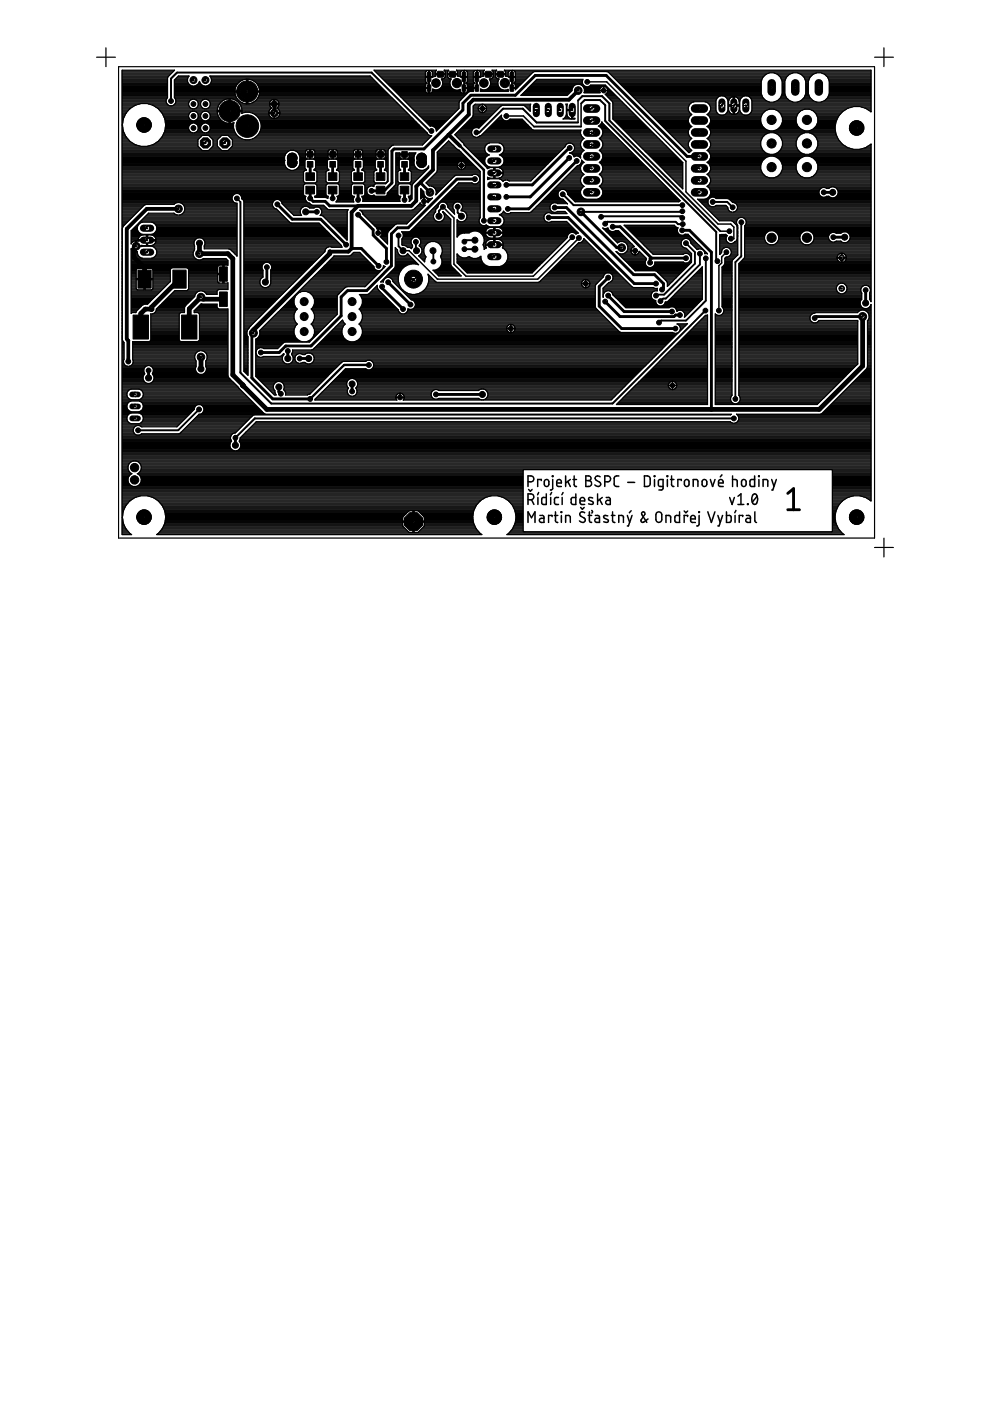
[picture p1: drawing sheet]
<svg xmlns="http://www.w3.org/2000/svg" width="210mm" height="297mm" viewBox="0 0 210 297" stroke-linecap="round" stroke-linejoin="round" font-family="sans-serif">
<g fill="none" stroke="#000" stroke-width=".32">
<path d="M124.5 17.4h4.1l16.8 16.8v6.5l6.8 6.8h2.7l.7 .7v2.4h-.6M91.2 27.8h.3M107.4 24.6h3.6l2.2 2.2M122.6 21.3v4.7M123.2 21.9v4.9M50.2 42.1l.8 .7M93.9 43.9l2.3 2.3v9.8l2.6 2.5h14.3l8.2-8.2M122.7 50.5l-8.7 8.7h-21.2l-6.1-6.1h-1.3M151.8 55.1l.3 .3M152.7 49h1.9M154 53.5l-1 1v1.3l-.6 .5v9.5M112 102.2h.6a.62 .62 0 0 0 .6-.7 .62 .62 0 0 0-.6-.6h-.6v2.2"/>
<path d="M112 106h.6a.62 .62 0 0 0 .6-.7 .62 .62 0 0 0-.6-.6h-.6v2.3M112 110.8v-2.3l.7 1.3 .7-1.3v2.3M112.1 103.8l.4 .4 .3-.4M112.7 106l.5 1M114 105.5v1.5M114.2 104.4l-.2 .5M114.5 109.3h.6l.2 .2v1.3h-.5a.43 .43 0 0 1-.5-.5 .43 .43 0 0 1 .5-.4h.5M114.8 101.9v-.2h-.8v1.4M115.5 101.8l.3-.1 .5 .1 .1 .9a.49 .49 0 0 1-.5 .5 .49 .49 0 0 1-.5-.5zM115.8 104.7v2.3l-.7-.1-.2-.2v-1l.2-.2h.7M116.8 105.5v1.5M116.9 104.4l-.2 .5"/>
<path d="M117.1 109.5v-.2h-.8v1.5M117.1 100.9l.1 .1zM117.2 101.7v2l-.5 .2M117.5 109.3h.8M117.8 108.5v1.9l.1 .3 .4 .1M118 102.4h1a.52 .52 0 0 0-.3-.7 .52 .52 0 0 0-.7 .5l.2 .8 .8 .1M118.4 105.5h-.6l-.2 .3 .1 1 .7 .2M119 108.5l.1 .1zM119 109.3v1.5M119.2 105.5v1.5M119.4 104.4l-.3 .5M119.9 110.8v-1.5h.8l.2 .2v1.3"/>
<path d="M119.9 100.9v2.2M120.4 102.1l.5 1M120.9 101.7l-1 .7M121.5 101.7h.7M121.7 100.9v1.9l.1 .2 .4 .1M122.1 104.7v2.3l-.8-.1-.2-.3v-.9l.2-.2h.8M123 106.2h1a.52 .52 0 0 0-.4-.7 .52 .52 0 0 0-.6 .5l.1 .8 .9 .2M123.1 107.6l.4 .4 .3-.4M124 108.7a.55 .55 0 0 0-.9-.1 .55 .55 0 0 0 .1 .9l.6 .3a.55 .55 0 0 1 .1 .9 .55 .55 0 0 1-.8-.1l-.2-.2M124.2 100.9h.6a.5 .5 0 0 1 .5 .5 .5 .5 0 0 1-.5 .5 .62 .62 0 0 1 .6 .6 .62 .62 0 0 1-.6 .6h-.6zM124.2 101.9h.6M124.7 109.3h.8"/>
<path d="M125 108.5v2l.5 .3M125.5 108.2l.1 .2-.1 .4M125.7 105.6l-.7-.1-.2 .2 .1 .3 .8 .4v.4l-.2 .2-.7-.2M126.2 109.3h.7l.2 .3v1.2h-.6a.43 .43 0 0 1-.4-.5 .43 .43 0 0 1 .4-.4h.6M126.7 104.7v2.3M127.1 105.9l.6 1.1M127.2 101.1a.55 .55 0 0 0-.8-.1 .55 .55 0 0 0 0 .8l.7 .4a.55 .55 0 0 1 .1 .9 .55 .55 0 0 1-.9-.1l-.2-.2M127.7 105.5l-1 .7M128.2 102.2h.7a.62 .62 0 0 0 .6-.7 .62 .62 0 0 0-.6-.6h-.7v2.2M128.5 105.5h.7l.2 .2v1.3h-.6a.43 .43 0 0 1-.4-.5 .43 .43 0 0 1 .4-.4h.6M128.9 109.4l-.7-.1-.2 .2 .1 .3 .8 .4v.4l-.2 .2-.7-.2M129.6 109.3h.8"/>
<path d="M129.9 108.5v1.9l.1 .3 .4 .1M131.2 110.8v-1.5h.8l.2 .2v1.3M131.2 100.9h-.7l-.3 .5v1.4l.4 .3h.6M133 109.3l.5 1.5M133.1 102.3h1.5M133.8 108.3l-.4 .4M134 109.3l-.8 2.2h-.2M136.6 100.9a1.05 1.05 0 0 1 1.2 .3v1.7l-.4 .2h-.8zM137.4 110l-.9 .7a.37 .37 0 0 1-.5 0 .37 .37 0 0 1 0-.5l.7-1.1a.37 .37 0 0 0-.3-.6 .37 .37 0 0 0-.3 .6l1 1.7M138.7 100.9l.1 .1zM138.8 101.7v1.4M139.3 108.6l.4-.1 .5 .3 .1 1.4a.62 .62 0 0 1-.6 .6 .62 .62 0 0 1-.6-.6v-1z"/>
<path d="M140.6 103.1h-.8l-.2-.2v-1l.2-.2h.8v1.8l-.2 .4h-.7M141.2 110.8v-1.5h.8l.2 .2v1.3M141.4 100.9l.2 .1zM141.5 101.7v1.4M142.2 101.7h.7M142.4 100.9v1.9l.2 .3h.3M144.1 108.5v2.3l-.8-.1-.2-.2v-1l.2-.2h.8M144.5 101.9v-.2h-.8v1.4M145.1 108.4l.3 .3 .4-.3M145.2 101.8l.5-.1a.87 .87 0 0 1 .1 1.4h-.3l-.4-.3zM145.8 109.5v-.2h-.7v1.5M146.4 110h1a.52 .52 0 0 0-.3-.7 .52 .52 0 0 0-.7 .5l.1 .9 .9 .1"/>
<path d="M147 103.1v-1.4l.9 .1 .1 1.3M148.2 108.5l.1 .1zM148.2 109.3v1.8l-.1 .3-.4 .1M149 101.8l.3-.1 .4 .1 .2 .9a.5 .5 0 0 1-.5 .5 .5 .5 0 0 1-.5-.5zM150.1 108.5l.7 2.3 .8-2.3M150.6 101.7l.5 1.4 .5-1.4M152.2 109.3l.5 1.5M152.3 102.4h1a.52 .52 0 0 0-.3-.7 .52 .52 0 0 0-.7 .5l.1 .8 .9 .1M153.1 100.7l-.4 .4M153.2 109.3l-.7 2.2h-.3M154 108.5v2.3l.8-.1 .2-.3v-.9l-.2-.2h-.8M154.7 105.5l.5 1.5 .5-1.5"/>
<path d="M155.3 101.7l.9 .1 .1 1.3M155.3 100.9v2.2M155.9 109.3v1.5M156 108.2l-.2 .5M156.5 107h1.2M156.5 105.2l.6-.5v2.3M157.3 101.8l.5-.1a.87 .87 0 0 1 .1 1.4h-.3l-.4-.3zM157.5 109.5v-.2h-.8v1.5M158.2 109.3h.7l.2 .3v1.2h-.6a.43 .43 0 0 1-.4-.5 .43 .43 0 0 1 .4-.4h.6M158.5 106.8l.1 .2zM159.7 104.9l.1-.1a.93 .93 0 0 1 .8 1.3l-.1 .3a.54 .54 0 0 1-.5 .6 .54 .54 0 0 1-.5-.6l-.1-.8zM160 100.9v2.2h-.8l-.2-.3 .1-1 .9-.1"/>
<path d="M160 108.5l.1 2 .3 .3M160.5 105.2l-1 1.3M160.8 100.9l.2 .1zM160.9 101.7v1.4M161.8 103.1v-1.4l.9 .1 .1 1.3M163.6 101.7l.5 1.4M164.6 101.7l-.7 2.2h-.3"/>
</g>
<g fill="none" stroke="#000" stroke-width=".61">
<path d="M65.8 34.8v2.6M70.5 34.8v2.6M75.9 34.8v2.6M80.7 34.8v2.6M85.8 34.8v2.6M89.3 38.5v.4l1.9 1.9M100.7 38h-3.8l-10.3 10.3h-2.3l-1.3 1.3v6.7l-5.3 5.3h-4l-1.4 1.4v4l-6.4 6.4h-5.3l-1.4 1.3h-3.9M120.7 33.5l-8.3 8.2h-5M120.8 31.4l-7.9 7.8h-5.5M122.3 34.1l-10.2 10.2h-4.4M148.3 33.2h-2.6l-17.2-17.2h-15l-4.2 4.2h-9.5l-1.7 1.7v1.4l-8.2 8.3h-6.4l-.4 .4v6.8l-1.5 1.5-2.8 .2M56.6 56.6v2.9l-.3 .3"/>
<path d="M58.8 43.3l3.2 3.2h6l5.4 5.4M64.8 44.9h2.4M65.8 40.3v1.8l.6 .6h2.5l1 .9h6M70.5 40.3v1.8M74.5 52.7h2.1l3.7 3.7M75.9 40.3v2.1M75.9 45.5l3.2 3.2v1.1l2.8 2.9v2.8M82.3 59.8l4.7 4.8M85.8 40.3v2.1M116.3 46.1h4.2l14 14h4.6M117.6 44h2.5l14.2 14.2h4.5l1.9 1.9v1l-.3 .3M123.2 44.9l7.6 7.6h1"/>
<path d="M128.9 58.9l-1.9 1.9v4.1l4.8 4.8h11.4M129.9 48.1h1.6l6.7 6.6M144.6 48.8h1.6l4.6 4.7v33.3M145.4 54.7h-7.6v1M174.6 40.8h2M176.7 50.3h2.4M31.5 78.5v1.6M53.7 70.6l-.3 .3v9.2l4.4 4.5h8M61 74.4v1.6M63.5 76h1.9M81 60.8v.3l4.4 4.4M128.3 63.9l3.2 3.2h11.4l.3-.3h1"/>
<path d="M128.9 62.7l3.4 3.4h10.2M182.9 67.1h-9.8l-.4 .3M183.5 61.5v2.8M49.9 92.8v1.6M59.1 82v1.1l.4 .4M74.7 81.4v1.6M92.4 83.6h9.9M167 104.6l1.3-1v4.5M167 108.1h2.5"/>
</g>
<g fill="#000" stroke="#000" stroke-width=".21">
<path d="M64.9 39.5h1.8v1.6h-1.8zM64.9 36.6h1.8v1.6h-1.8zM65.2 32.2h1.2v1.1h-1.2zM65.2 34.2h1.2v1.2h-1.2zM69.6 39.5h1.8v1.6h-1.8zM69.6 36.6h1.8v1.6h-1.8zM69.9 32.2h1.2v1.1h-1.2zM69.9 34.2h1.2v1.2h-1.2zM75 39.5h1.8v1.6h-1.8zM75 36.6h1.8v1.6h-1.8zM75.3 32.2h1.2v1.1h-1.2zM75.3 34.2h1.2v1.2h-1.2z"/>
<path d="M79.8 39.5h1.8v1.6h-1.8zM79.8 36.6h1.8v1.6h-1.8zM80.1 32.2h1.2v1.1h-1.2zM80.1 34.2h1.2v1.2h-1.2zM84.9 39.5h1.8v1.6h-1.8zM84.9 36.6h1.8v1.6h-1.8zM85.2 32.2h1.2v1.1h-1.2zM85.2 34.2h1.2v1.2h-1.2zM29.3 57.3h2.7v3.8h-2.7zM36.7 57.3h2.8v3.8h-2.8zM46.5 56.6h1.7v3h-1.7zM28.2 66.8h3.3v5.1h-3.3z"/>
<path d="M38.5 66.8h3.3v5.1h-3.3zM46.5 61.9h1.7v3.1h-1.7z"/>
</g>
<g fill="#000" stroke="#000" stroke-width=".21">
<path d="M90.6 18h.7v1.3h-.7z" fill-rule="evenodd"/>
<path d="M90.6 15.4l.6-.1 .2 .2v1.6l-.2 .2h-.4l-.2-.2z" fill-rule="evenodd"/>
<path d="M92.8 15.2l1-.1 .2 .2 .1 .8-.2 .2-.9 .1-.3-.2v-.8z" fill-rule="evenodd"/>
<path d="M95.4 15.2l.9-.1 .3 .2v.8l-.1 .2-.9 .1-.3-.2-.1-.8z" fill-rule="evenodd"/>
<path d="M98 18h.7v1.3h-.7z" fill-rule="evenodd"/>
<path d="M98 15.4l.6-.1 .2 .2v1.6l-.2 .2h-.4l-.2-.2z" fill-rule="evenodd"/>
<path d="M100.8 18h.7v1.3h-.7z" fill-rule="evenodd"/>
<path d="M100.8 15.4l.5-.1 .2 .2v1.6l-.2 .2h-.4l-.2-.2z" fill-rule="evenodd"/>
<path d="M103 15.2l.9-.1 .3 .2v.8l-.1 .2-1 .1-.2-.2-.1-.8z" fill-rule="evenodd"/>
<path d="M105.6 15.2l.9-.1 .3 .2v.8l-.1 .2-1 .1-.2-.2-.1-.8z" fill-rule="evenodd"/>
<path d="M108.2 18h.7v1.3h-.7z" fill-rule="evenodd"/>
<path d="M108.2 15.4l.5-.1 .2 .2v1.6l-.2 .2h-.4l-.2-.2z" fill-rule="evenodd"/>
<circle cx="58.2" cy="22.1" r=".64"/>
<circle cx="42.3" cy="51.6" r=".64"/>
<circle cx="56.3" cy="59.8" r=".64"/>
<circle cx="64.8" cy="44.9" r=".64"/>
<circle cx="85.4" cy="53.1" r=".64"/>
<circle cx="87.7" cy="59.2" r="1.91"/>
<circle cx="88.3" cy="53.1" r=".64"/>
<circle cx="91.8" cy="53.1" r=".64"/>
<circle cx="93.1" cy="45.8" r=".64"/>
<circle cx="97.8" cy="45.8" r=".64"/>
<circle cx="100.7" cy="50.9" r=".64"/>
<circle cx="100.7" cy="52.8" r=".64"/>
<circle cx="176.6" cy="40.8" r=".64"/>
<circle cx="179.1" cy="50.3" r=".64"/>
<circle cx="42.6" cy="78.2" r=".64"/>
<circle cx="61" cy="76" r=".64"/>
<circle cx="65.4" cy="76" r=".64"/>
<circle cx="183.5" cy="64.3" r=".64"/>
<circle cx="31.5" cy="80.1" r=".64"/>
<circle cx="49.9" cy="94.4" r=".64"/>
<circle cx="59.1" cy="82" r=".64"/>
<circle cx="74.7" cy="81.4" r=".64"/>
<circle cx="102.3" cy="83.6" r=".64"/>
</g>
<path d="M122.6 19.2l-2 1.9h-20.2l-1 1v2.2l-7.6 7.6v4.1l-3.5 3.5v3.1l-1.1 1h-11.3l-1.4 1.4v7.7l-.6 .7h-4M58.2 22.1v1.9M95.1 28.6l2.4 2.3M37.8 44.3h-6.7l-4.2 4.2v23.4l.3 .3v4.4" fill="none" stroke="#000" stroke-width=".8"/>
<path d="M28.9 52.2l-.5 .5v1.8l2.2 2.3v2.4M38.1 59.2l-6 5.9v.4h-1.3l-1 1v2.8M42.3 51.6v2.2h6l1.1 1v24.7l7.2 7.3h117.1l9.2-9.2v-10.5M69.9 53.4v.4l-16.2 16.2v.6M42.6 75.7v2.5M47.4 63.4h-4.3l-.5-.4-2.5 2.5v3.8" fill="none" stroke="#000" stroke-width="1"/>
<g fill="none" stroke="#000" stroke-width=".25">
<path d="M25.9 16.2h9.9M25.9 16.4h9.7M25.9 19.4h9.6M25.9 18.3h9.6M25.9 19.2h9.6M25.9 19.6h9.6M25.9 17.9h9.6M25.9 16.8h9.6M25.9 19.9h9.6M25.9 19h9.6M25.9 18.8h9.6M25.9 18.5h9.6"/>
<path d="M25.9 18.1h9.6M25.9 17.7h9.6M25.9 17.4h9.6M25.9 17.2h9.6M25.9 17h9.6M25.9 16.6h9.6M25.9 15.9h10.1M25.9 15.7h10.3M25.9 15.5h10.5M25.9 15.3h10.7M25.9 15h10.9M37 19.4h15.3"/>
<path d="M37 18.3h13M37 19.2h12.8M37 19.6h12.8M37 17.9h3.1M37 19.9h12.8M37 19h12.8M37 18.8h12.9M37 18.5h12.9M37 18.1h3.4M37 17.7h2.9M37 17.4h2.8M37 17.2h2.8"/>
<path d="M37 17h2.8M37.1 16.8h2.7M37.4 16.6h2.4M37.6 16.4h2.3M37.8 16.2h2.2M39.8 17.2v-.5l.3-.6h-2.3l-.8 .9v3.7M39.8 17.2a1.3 1.3 0 0 0 1.2 1.1 1.3 1.3 0 0 0 1.3-1 1.3 1.3 0 0 0 1.3 1 1.3 1.3 0 0 0 1.2-1.1M41.6 18.1h1.3M41.9 17.9h.8M42.1 17.7h.4M42.2 17.4h.2M44.2 18.1h5.9"/>
<path d="M44.4 17.9h5.9M44.5 16.2h34M44.6 17.7h5.8M44.7 16.4h34M44.7 17.4h6M44.8 16.6h34.2M44.8 17.2v-.5l-.3-.6h34l12.1 12.2M44.8 16.8h7.4M44.8 17.2h6.1M44.8 17h6.6M49.8 19.5v.1M49.8 19.5h5.2"/>
<path d="M49.8 19.6v.3M49.8 19v.3h5.2v-.3M49.8 19.9l.7 1.3M50.3 17.9l-.5 1.1M50.5 17.7l-.2 .2M50.7 17.4a2.64 2.64 0 0 1 3.5 0M50.7 17.4l-.2 .3M52.3 18.3h.2M52.3 19.2h.2M52.3 19.6h.2M52.3 17.9h.2M52.3 16.8v5.2"/>
<path d="M52.3 19.9h.2M52.3 19h.2M52.3 18.8h.2M52.3 18.5h.2M52.3 18.1h.2M52.3 17.7h.2M52.3 17.4h.2M52.3 17.2h.2M52.3 17h.2M52.5 19.4h29.3M52.5 16.8v5.2M52.7 16.8h26.5"/>
<path d="M53.5 17h25.9M53.9 17.2h25.7M54.2 17.4l.2 .3M54.2 17.4h25.6M54.4 17.7l.2 .2M54.4 17.7h25.6M54.6 17.9h25.7M54.6 17.9l.4 1.1M54.7 18.1h25.8M54.8 18.3h25.9M54.9 18.5h26M55 18.8h26.1"/>
<path d="M55 19.9l-.4 1M55 19.9h27.2M55 19h26.3M55 19.2h26.6M55 19.6h27M55 19.6v.3M55 19.5v.1M79.5 15h10.9M79.7 15.3h10.5M79.9 15.5h10.3M80.1 15.7h10.1M80.3 15.9h9.9"/>
<path d="M80.6 16.2h9.6M81 16.6h9.2M81.2 16.8h9M81.4 17h8.8M81.7 17.2h8.5M81.9 17.4h8.4M82.1 17.7h8.4M82.3 17.9h8M82.5 18.1h7.7M82.7 18.3h7.5M83 18.5h7.2M83.2 18.8h7"/>
<path d="M83.4 19h6.8M83.6 19.2h6.6M83.8 19.4h6.4M84.1 19.6h6.3M84.3 19.9h14.7M90.2 16.4l.1 1M90.3 17.4l.3 .2-.3 .2-.1 .3M90.4 15l.5-.1v4.8h-.4l-.3-.3M90.4 15l-.2 .3M90.9 16.2h.1M90.9 19.4h.1M90.9 18.3h.1"/>
<path d="M90.9 19.2h.1M90.9 19.6h.1M90.9 17.9h.1M90.9 16.8h.1M90.9 19h.1M90.9 18.8h.1M90.9 18.5h.1M90.9 18.1h.1M90.9 17.7h.1M90.9 17.4h.1M90.9 17.2h.1M90.9 17h.1"/>
<path d="M90.9 16.6h.1M90.9 15.9h.1M90.9 15.7h.1M90.9 15.5h.1M90.9 15.3h.1M90.9 15h.1M91 17.9v.7h-.8v-.5M91.5 15l-.5-.1v3M91.5 15l.2 .4v.8h-1.5v-.9M91.5 19.6h6.3M91.5 15h.9M91.7 19.4h5.9"/>
<path d="M91.7 15.3h.6M91.7 19.2h5.9M91.7 19h.3M91.7 15.9h.6M91.7 15.7h1.5M91.7 15.5h.6M92.2 16.2l-.5 .2h-10.9M92.5 14.9h.1M92.5 14.9l-.2 .3v.4h.9v.3h-.9v.3h-.6M92.5 14.9h-13.2l11.9 11.9a1.01 1.01 0 0 1 1.3 1l4.8-4.8 .2-1.6 1.9-1.9 1-.1v-.7h.6v-3.8l-.4 .1M92.9 19h3.4M93.3 18.8h2.6"/>
<path d="M93.5 15.7h2.3M93.5 18.5h2.2M93.6 16.8l.3 1.1M93.6 16.8h2M93.7 18.3h1.9M93.7 17h1.8M93.8 18.1h1.7M93.8 17.2h1.6M93.9 17.9a1.42 1.42 0 0 1-2.2 1v.5l-.3 .3h-.4v-1h-.8v.7M93.9 17.9h1.5M93.9 17.7h1.5M93.9 17.4h1.5"/>
<path d="M94.2 16.6l-.6 .2M94.2 16.6h.9M94.3 15h.7M94.4 16.4v-.5h-.9v-.3h.9v-.5l-.2-.2h.9l-.1 .2-.1 .5h.9v.3h-.9l.1 .5M94.4 16.4h.6M94.4 16.4l-.2 .2M94.4 16.2h.5M94.4 15.9h.5M94.4 15.5h.5M94.4 15.3h.5M95 16.4l.1 .2M95.1 16.6l.6 .1a1.5 1.5 0 0 0 0 1.9 1.5 1.5 0 0 0 1.9 .3v.5"/>
<path d="M96.1 15.7h1.5M96.8 14.9l.2 .2v.5h-.9v.3h.9v.2M96.8 14.9h5.9M96.8 14.9h.1M96.9 15h.9M97 15.3h.6M97 16.1l.7 .3h4.2l.4-.2M97 16.1v.1M97 15.9h.6M97 15.5h.6M97.2 16.2h.4M97.5 19h.1"/>
<path d="M97.8 15l.5-.1v3.7h.8v-.5M97.8 15l-.2 .3M98.3 16.2h.1M98.3 19.4h.1M98.3 18.3h.1M98.3 19.2h.1M98.3 19.6h.1M98.3 16.8h.1M98.3 19h.1M98.3 18.8h.1M98.3 18.5h.1M98.3 17h.1"/>
<path d="M98.3 16.6h.1M98.3 15.9h.1M98.3 15.7h.1M98.3 15.5h.1M98.3 15.3h.1M98.3 15h.1M98.3 18.1h.1M98.3 17.2h.1M98.4 17.9h.1M98.4 17.7h.1M98.4 17.4h.1M98.8 17.7h1.8"/>
<path d="M98.9 19.6h.3M98.9 15l.2 .3v.9h-1.5v-.9M98.9 15l-.5-.1v4.8h.4l.3-.3v-.7h-.8v1h-.4l-.3-.3M98.9 15h1.7M99 17.4h1.5M99.1 17.9h1.3M99.1 19.4h.5M99.1 15.3h1.3M99.1 17.2h1.3M99.1 16.2h1.3M99.1 16.4v.9l-.4 .3 .3 .2 .1 .3M99.1 18.3h1.3"/>
<path d="M99.1 19.2h1.3M99.1 16.8h1.3M99.1 19h1.3M99.1 18.8h1.3M99.1 18.5h1.3M99.1 18.1h1.3M99.1 17h1.3M99.1 16.6h1.3M99.1 15.9h1.3M99.1 15.7h1.3M99.1 15.5h1.3M100.4 16.4v.9l.4 .3-.3 .2-.1 .3"/>
<path d="M100.6 15l-.2 .3M101 16.2h.2M101 18.3h.2M101 17.9h.2M101 16.8h.2M101 18.5h.2M101 18.1h.2M101 17.7h.2M101 17.4h.2M101 17.2h.2M101 17h.2M101 16.6h.2"/>
<path d="M101 15.9h.2M101 15.7h.2M101 15.5h.2M101 15.3h.2M101 15h.2M101.2 17.9v.7h-.8v-.5M101.7 15l.2 .4v.8h-1.5v-.9M101.7 15l-.5-.1v3M101.7 15h.9M101.8 15.3h.7M101.9 19.2h5.8M101.9 19h.3"/>
<path d="M101.9 15.9h.5M101.9 15.7h1.5M101.9 15.5h.5M102.7 14.9l-.2 .2-.1 .5h1v.3h-1v.3h-.5M102.7 14.9h.1M103 19h3.4M103.5 18.8h2.6M103.6 15.7h2.4M103.7 18.5h2.2M103.8 16.8h2M103.8 16.8l.2 1.1M103.8 18.3h1.9"/>
<path d="M103.9 17h1.8M103.9 18.1h1.7M104 17.2h1.6M104 17.9h1.6M104 17.7h1.6M104 17.4h1.6M104.4 16.6l-.6 .2M104.4 16.6h.9M104.5 15h.7M104.5 16.4l.1-.5h-1v-.3h1l-.1-.5-.2-.2h1l-.2 .2v.5h.9v.3h-.9v.5M104.5 16.4h.6M104.5 16.4l-.1 .2"/>
<path d="M104.6 15.3h.5M104.6 16.2h.5M104.6 15.9h.5M104.6 15.5h.5M105.1 16.4l.2 .2M105.3 16.6l.5 .1a1.5 1.5 0 0 0 .1 1.9 1.5 1.5 0 0 0 1.8 .3l.1 .5h-5.9v-.5a1.42 1.42 0 0 0 2.1-1M106.2 15.7h1.5M106.9 14.9l.3 .3v.4h-1v.3h1v.2M106.9 14.9h77.8v8.8l-1.2-.7M106.9 14.9h.1M107.1 15h.9M107.2 15.3h.6"/>
<path d="M107.2 16.1l.7 .3M107.2 16.1v.1M107.2 15.9h.5M107.2 15.5h.5M107.4 16.2h.3M107.6 19h.1M107.9 16.4h4.1M108 15l-.3 .4v.8h1.6l-.1-.9M108 15l.4-.1v3.7h.9v-.5M108.4 16.2h.2M108.4 18.3h.2M108.4 16.8h.2"/>
<path d="M108.4 18.5h.2M108.4 17h.2M108.4 16.6h.2M108.4 15.9h.2M108.4 15.7h.2M108.4 15.5h.2M108.4 15.3h.2M108.4 15h.2M108.5 18.1h.1M108.5 17.2h.1M108.5 17.9h.1M108.5 17.7h.1"/>
<path d="M108.5 17.4h.1M109 17.7h1.6M109.1 15l-.5-.1v3.8h.7v.3l3.7-3.7 .3-.1h15.4l.3 .1 17 17 .7-.4-.1-.1M109.1 15l.1 .3M109.1 15h75.6M109.1 17.4h1.8M109.2 17.9h1.2M109.2 15.3h3.9M109.3 17.2h1.8M109.3 16.2h2.9M109.3 18.3h.7M109.3 16.8h2.2"/>
<path d="M109.3 16.4l-.1 .9-.3 .3 .3 .2 .1 .3M109.3 19h.1M109.3 18.8h.3M109.3 18.5h.5M109.3 18.1h.9M109.3 17h2M109.3 16.6h2.4M109.3 15.9h3.1M109.3 15.7h3.3M109.3 15.5h3.5M110.8 19.9h9.8M111 19.6h9.8"/>
<path d="M111.2 19.4h9.9M111.4 19.2h9.9M111.7 19h9.6M111.9 18.8h9.4M112.1 18.5h9.3M112.3 18.3h9.3M112.5 18.1h9.3M112.8 17.9h10.8M113 17.7h10.5M113.2 17.4h10.3M113.4 17.2h10.1M113.6 17h9.9"/>
<path d="M122.3 17.9a1.31 1.31 0 0 0-1 1.3l-1.1 1h-9.8l3.4-3.4h9.8a1.02 1.02 0 0 0 .3 1.4 1.02 1.02 0 0 0 1.4-.2h3l16.5 16.5M122.9 17.9a1.29 1.29 0 0 1 .9 1.8h3.4l-.1-.4 .1-.5M123.4 18.1h.4M123.6 18.3h.5M123.8 18.5h3.6M123.8 18.8h3.4M123.9 19.4h3.2M123.9 19.2h5.6M123.9 19h3.2M124.9 18.3h3.7M125.2 18.1h3.2M127.9 18.3l-.3 .1-.4 .4"/>
<path d="M128 18.3v.9M128 19h.1M128 18.8h.1M128 18.5v.1M128.1 18.3l.7 .5M128.6 19.9h1.6M128.6 18.5h.2M128.7 18.8h.4M128.8 19.6h1.1M128.8 18.8a.88 .88 0 0 1-.5 1.2l1.5 1.5 .1 .3v3.4l14.9 14.8v-5.5M128.8 19.4h.9M128.8 19h.5"/>
<path d="M128.9 15.3h55.8M129.2 15.5h33.8M129.4 15.7h33.1M129.6 15.9h32.6M129.8 16.2h32.2M130 16.4h31.8M130.3 16.6h31.3M130.5 16.8h31.1M130.7 17h30.8M130.9 17.2h30.5M131.1 17.4h30.3M131.4 17.7h30"/>
<path d="M131.6 17.9h29.8M131.8 18.1h29.6M132 18.3h29.4M132.2 18.5h29.2M132.5 18.8h28.9M132.7 19h28.7M132.9 19.2h28.5M133.1 19.4h28.3M133.3 19.6h28.1M133.5 19.9h27.9M161.4 19.9a2.27 2.27 0 0 0 1.8 1.8 2.27 2.27 0 0 0 2.3-1M161.4 17.2v2.7"/>
<path d="M164.2 15.5h3.8M164.7 15.7h2.8M165 15.9h2.2M165.2 16.2h1.8M165.5 16.4h1.3M165.5 16.4a2.27 2.27 0 0 0-2.3-1 2.27 2.27 0 0 0-1.8 1.8M165.5 16.4l.3 .8M165.6 16.6h1.1M165.7 16.8h.9M165.8 17h.7M165.8 19.4h.6M165.8 18.3h.6"/>
<path d="M165.8 19.2h.6M165.8 19.6h.6M165.8 17.9h.6M165.8 17.2v2.7M165.8 19.9l-.3 .8M165.8 19.9h.6M165.8 19h.6M165.8 18.8h.6M165.8 18.5h.6M165.8 18.1h.6M165.8 17.7h.6M165.8 17.4h.6"/>
<path d="M165.8 17.2h.6M166.4 17.2v2.7M166.4 19.9l.3 .8M166.7 16.4a2.27 2.27 0 0 1 2.4-1 2.27 2.27 0 0 1 1.7 1.8M166.7 16.4l-.3 .8M169.2 15.5h3.8M169.7 15.7h2.8M170 15.9h2.2M170.2 16.2h1.8M170.5 16.4h1.3M170.6 16.6h1.1M170.7 16.8h.9"/>
<path d="M170.8 17h.7M170.8 19.4h.6M170.8 18.3h.6M170.8 19.2h.6M170.8 19.6h.6M170.8 17.9h.6M170.8 19.9a2.27 2.27 0 0 1-1.7 1.8 2.27 2.27 0 0 1-2.4-1M170.8 17.2v2.7M170.8 19.9h.6M170.8 19h.6M170.8 18.8h.6M170.8 18.5h.6"/>
<path d="M170.8 18.1h.6M170.8 17.7h.6M170.8 17.4h.6M170.8 17.2h.6M171.4 17.2a2.27 2.27 0 0 1 2.2-1.8 2.27 2.27 0 0 1 2.2 1.8M171.4 17.2v2.7M171.4 19.9a2.27 2.27 0 0 0 2.2 1.8 2.27 2.27 0 0 0 2.2-1.8M174.2 15.5h10.5M174.7 15.7h10M175 15.9h9.7M175.2 16.2h9.5M175.5 16.4h9.2"/>
<path d="M175.6 16.6h9.1M175.7 16.8h9M175.7 17h9M175.8 19.4h8.9M175.8 18.3h8.9M175.8 19.2h8.9M175.8 19.6h8.9M175.8 17.9h8.9M175.8 17.2v2.7M175.8 19.9h8.9M175.8 19h8.9M175.8 18.8h8.9"/>
<path d="M175.8 18.5h8.9M175.8 18.1h8.9M175.8 17.7h8.9M175.8 17.4h8.9M175.8 17.2h8.9M25.9 22h3.7M25.9 38.8h56M25.9 31.9h16.9M25.9 35.1h34.6M25.9 27.1h.1M25.9 28.8h.7M25.9 25.3h.2"/>
<path d="M25.9 30.3h2.2M25.9 38.4h38.4M25.9 38.2h38.4M25.9 30.8h3M25.9 21.6h9.3M25.9 31.6h16.7M25.9 22.2h3M25.9 22.5h2.5M25.9 24.4h.6M25.9 20.3h9.6M25.9 26.2h.1M25.9 20.9h9.4"/>
<path d="M25.9 33.1h34.4M25.9 37.7h38.4M25.9 28.1h.4M25.9 32.7h34.6M25.9 23.1h1.6M25.9 27.7h.2M25.9 39.9h38.4M25.9 39.7h38.4M25.9 39.5h38.4M25.9 39.3h38.5M25.9 39.1h38.7M25.9 38.6h38.6"/>
<path d="M25.9 38h38.4M25.9 37.5h38.4M25.9 37.3h38.4M25.9 37.1h38.4M25.9 36.9h38.4M25.9 36.6h38.4M25.9 36.4h38.4M25.9 36.2h38.7M25.9 36h35.4M25.9 35.8h35M25.9 35.6h34.8M25.9 35.3h34.7"/>
<path d="M25.9 34.9h34.5M25.9 34.7h34.4M25.9 34.5h34.4M25.9 34.2h34.4M25.9 34h34.5M25.9 33.8h34.4M25.9 33.6h34.4M25.9 33.4h34.4M25.9 32.9h34.5M25.9 32.5h34.7M25.9 32.3h35M25.9 32.1h35.3"/>
<path d="M25.9 31.4h16.5M25.9 31.2h16.3M25.9 31h3.8M25.9 30.5h2.5M25.9 30.1h1.8M25.9 29.9h1.6M25.9 29.7h1.4M25.9 29.4h1.2M25.9 29.2h1M25.9 29h.8M25.9 28.6h.6M25.9 28.4h.5"/>
<path d="M25.9 27.9h.3M25.9 27.5h.2M25.9 27.3h.2M25.9 26.8h.1M25.9 26.6h.1M25.9 26.4h.1M25.9 26h.1M25.9 25.7h.2M25.9 25.5h.2M25.9 25.1h.3M25.9 24.9h.4M25.9 24.7h.5"/>
<path d="M25.9 24.2h.7M25.9 24h.8M25.9 23.8h1M25.9 23.6h1.2M25.9 23.3h1.4M25.9 22.9h1.8M25.9 22.7h2.2M25.9 21.8h9.4M25.9 21.4h9.3M25.9 21.2h9.4M25.9 20.7h9.6M25.9 20.5h9.6"/>
<path d="M25.9 20.1h9.6M26 26.5h.1M26 26.5l.1 1.3M26.1 25.2h.1M26.1 25.2l-.1 1.3M26.1 27.8h.1M26.1 27.8l.6 1.2M26.7 24h.1M26.7 24l-.6 1.2M26.7 29h.1M26.7 29l.8 1M27.5 23l.1 .1"/>
<path d="M27.5 23l-.8 1M27.5 30h.1M27.5 30l1.1 .7M28.6 22.3l1.3-.4h1.3l1.2 .4M28.6 22.3l.1 .1M28.6 22.3l-1.1 .7M28.6 30.7h.1M28.6 30.7l1.3 .3h1.3l1.2-.3M31.4 31h10.6M31.5 22h3.9M32.2 30.8h9.8M32.2 22.2h3.4"/>
<path d="M32.4 22.3l.1 .1M32.4 22.3l1.1 .7M32.4 30.7h.1M32.7 22.5h7.4M32.7 30.5h9.3M33 30.3h9M33 22.7h7.2M33.3 30.1h8.7M33.3 22.9h7.1M33.5 23l.1 .1M33.5 23l.9 1M33.5 30l-1.1 .7"/>
<path d="M33.5 30h.1M33.6 29.9h8.4M33.6 23.1h12.5M33.8 29.7h8.2M33.8 23.3h12.3M34 29.4h8.1M34 23.6h14.6M34.2 29.2h8.2M34.2 23.8h6.2M34.4 29h8.2M34.4 24h5.8M34.4 24l.5 1.2"/>
<path d="M34.4 24h.1M34.4 29l-.9 1M34.4 29h.1M34.5 28.8h8.3M34.5 24.2h5.6M34.6 24.4h5.4M34.6 28.6h15.6M34.7 28.4h15.3M34.7 24.7h5.3M34.8 28.1h15.1M34.8 24.9h5.2M34.9 27.9h5.5"/>
<path d="M34.9 25.1h5.2M34.9 27.7h5.3M34.9 27.8h.1M34.9 25.2l.2 1.3-.2 1.3M34.9 25.2h.1M34.9 27.8l-.5 1.2M35 25.3h5.3M35 27.5h5M35 25.5h5.6M35 27.3h5M35 25.7h12.2M35.1 27.1h4.9"/>
<path d="M35.1 26h12.5M35.1 26.2h5.5M35.1 26.8h4.9M35.1 26.6h5M35.1 26.4h5.2M35.5 20.7v-4.2l1.5-1.6h-11.1v98.4h2l-.4-.2M35.5 20.7a1.03 1.03 0 0 0 0 1.5 1.03 1.03 0 0 0 1.5 0 1.03 1.03 0 0 0 0-1.5M36.9 22.2h3.1M37 20.3h13M37 20.5h13M37 20.1h12.9M37 20.7h13.1"/>
<path d="M37.1 22h2.9M37.2 20.9h11.2M37.2 21.8h2.8M37.3 21.2h3.2M37.3 21.6h2.8M37.3 21.4h2.9M40 22.3a1.05 1.05 0 0 0 1.6 .6M40.2 24a1.04 1.04 0 0 0 .8 1.6 1.04 1.04 0 0 0 .9-1.6M40.2 27.7a1.05 1.05 0 0 1 .8-1.6 1.05 1.05 0 0 1 .9 1.6M40.2 27.7l.6 .5M40.2 24a1.04 1.04 0 0 1 1.7 0M41.4 26.2h1.8"/>
<path d="M41.4 25.5h1.7M41.5 21.2h1.6M41.6 22.9h1.3M41.7 23.8h1.2M41.7 27.9h1.2M41.7 26.4h1.1M41.8 25.3h1M41.8 21.4h1M41.8 22.7h.9M41.9 24h.8M41.9 27.7h.8M41.9 27.7l-.7 .5"/>
<path d="M41.9 26.6h.8M41.9 21.6h.7M41.9 25.1h.8M42 22.5h.6M42 31v-1.4l.9-.9h1.3l1 .9v1.4M42 31l.9 .9h1.3l1-.9M42 27.5h.6M42 24.2h.6M42 26.8h.6M42 24.9h.6M42 21.8h.5M42 22h.5"/>
<path d="M42 27.1h.5M42 21.8a1.05 1.05 0 0 0-1.2-.8 1.05 1.05 0 0 0-.8 1.3M42 22.2h.5M42 24.4h.5M42 21.8v.5M42 22.3l-.4 .6M42 27.3h.5M42 24.7h.5M42.5 22.3a1.05 1.05 0 0 0 1.6 .6M42.7 27.7l.6 .5M42.7 27.7a1.05 1.05 0 0 1 .9-1.6 1.05 1.05 0 0 1 .8 1.6M43.9 26.2h5.7"/>
<path d="M44 25.5h2.9M44.1 21.2h3.5M44.2 22.9h1.9M44.2 23.8h1.9M44.2 27.9h5.6M44.3 26.4h5.2M44.3 31.9h2.6M44.3 28.8h2.6M44.3 25.3h2.4M44.3 21.4h2.9M44.4 22.7h1.8M44.4 24h1.7"/>
<path d="M44.4 27.7h5.3M44.4 27.7l-.6 .5M44.4 26.6h5.1M44.5 21.6h2.4M44.5 25.1h2M44.5 31.6h2.2M44.5 22.5h1.8M44.5 27.5h5.1M44.5 24.2h1.6M44.5 29h2.2M44.5 26.8h5M44.6 24.9h1.8"/>
<path d="M44.6 21.8h2.1M44.6 22h1.9M44.6 27.1h4.9M44.6 22.2h1.8M44.6 24.4h1.6M44.6 22.3l-.5 .6M44.6 21.8a1.05 1.05 0 0 0-1.3-.8 1.05 1.05 0 0 0-.8 1.3M44.6 21.8v.5M44.6 27.3h5M44.6 24.7h1.7M44.7 31.4h1.8M44.7 29.2h1.8"/>
<path d="M44.9 31.2h1.4M45 29.4h1.3M45.1 31h1M45.2 30.3h.9M45.2 30.8h.9M45.2 30.5h.9M45.2 30.1h.9M45.2 29.9h.9M45.2 29.7h.9M46.1 23.4h5.2M46.1 23.4h.1M46.1 31v-1.4l.9-.9h1.3l1 .9v1.4"/>
<path d="M46.1 31l.9 .9h1.3l1-.9M46.1 23.1v.3M46.4 22.3l-.3 .8M46.5 25.1l-.3-.5-.1-.9h5.2v.3a2.94 2.94 0 0 1 3.9 1.6 2.94 2.94 0 0 1-1.6 3.8M46.5 25.1l.7 .6 .5 .3M46.9 21.6l-.5 .7M48.4 31.9h16.5M48.4 28.8h2M48.5 20.9h.3M48.5 20.9l-.8 .2-.8 .5M48.6 22h.2M48.6 25.3h.2"/>
<path d="M48.6 21.6h.2M48.6 22.2h.2M48.6 22.5h.2M48.6 24.4h.2M48.6 20.9v5.3l-.9-.2M48.6 23.1h.2M48.6 26h.2M48.6 25.7h.2M48.6 25.5h.2M48.6 25.1h.2M48.6 24.9h.2M48.6 24.7h.2"/>
<path d="M48.6 24.2h.2M48.6 24h.2M48.6 23.8h.2M48.6 23.3h.2M48.6 22.9h.2M48.6 22.7h.2M48.6 21.8h.2M48.6 21.4h.2M48.6 21.2h.2M48.6 31.6h33.8M48.7 29h1.9M48.8 20.9v5.3l.8-.2a2.89 2.89 0 0 0 1.7 3.4"/>
<path d="M48.8 23.6h8.2M48.8 20.9l.9 .2 .7 .5M48.9 31.4h33.6M48.9 29.2h2M49 20.9h1.3M49.1 31.2h33.7M49.1 29.4h2.2M49.3 30.3h40.7M49.3 31h33.7M49.3 30.5h40.5M49.3 30.1h40.9M49.3 29.9h41.1"/>
<path d="M49.3 29.7h41.3M49.8 21.2h.7M50.2 21.4h.5M50.4 21.6h.6M50.4 21.6l.4 .4M50.5 21.2l.2 .2M50.7 21.8h.7M50.7 21.4l.7 .4 .9 .2M50.8 22h7.2M50.8 22l.2 .3M51 22.2h6.2M51 22.3l.3 .8"/>
<path d="M51.1 22.5h6.1M51.2 22.7h6.2M51.2 22.9h6.4M51.3 23.1v.3M51.3 23.1h6M51.3 23.8h5.7M51.3 29.4l.7 .3h.8l.8-.3M51.3 23.4h.1M51.3 23.3h5.8M52.3 21.6h.2M52.3 20.3h.2M52.3 20.9h.2"/>
<path d="M52.3 21.8h.2M52.3 21.4h.2M52.3 21.2h.2M52.3 20.7h.2M52.3 20.5h.2M52.3 20.1h.2M53.5 21.8h3.7M53.6 24h4.5M53.6 29.4h37.3M53.9 21.6h3.4M53.9 24.2h3.1M54 29.2h37.1"/>
<path d="M54.1 21.4h3.3M54.3 24.4h2.8M54.3 29h37M54.4 21.2l-1 .6-.8 .2M54.4 21.2h3.3M54.5 28.8h37l-1.9 2h-40.3M54.5 24.7h2.7M54.5 20.9h28.8M54.6 20.9l-.2 .3M54.7 20.7h28.4M54.7 28.6h36.1M54.7 24.9h2.7"/>
<path d="M54.8 20.5h28.1M54.9 25.1h2.9M54.9 20.3h27.8M54.9 28.4h35.7M54.9 20.1h27.5M55 25.3h32.7M55 28.1h35.5M55.1 27.9h35.2M55.1 25.5h32.8M55.2 27.7h34.9M55.2 25.7h32.9M55.3 27.5h34.6"/>
<path d="M55.3 26h33M55.3 26.2h33.2M55.3 27.3h34.3M55.4 27.1h34M55.4 26.8h33.8M55.4 26.6h33.6M55.4 26.4h33.4M57 23.9h2.3M57 24h2.3M57 23.9h.1M57 24v.1M57 24v.2"/>
<path d="M57 24.2l.4 .6M57.1 23.3l-.1 .6M57.3 21.6l-.2 .3h2.1l-.1-.3M57.6 22.9l-.5 .4M57.7 21.2l.3-.1v1.7M57.7 21.2l-.4 .4M58 21.6h.3M58 22.2h.3M58 22.5h.3M58 22.7h.3M58 21.8h.3M58 21.4h.3"/>
<path d="M58 21.2h.3M58.1 22.8v2.3l-.7-.3M58.1 22.8h-.1M58.1 24.4h.1M58.1 23.1h.1M58.1 25.1h.1M58.1 24.9h.1M58.1 24.7h.1M58.1 24.2h.1M58.1 23.8h.1M58.1 23.6h.1M58.1 23.3h.1"/>
<path d="M58.1 22.9h.1M58.2 22.8h.1M58.2 25.1h.1M58.2 24h28.2M58.3 22h26.1M58.5 25.1h29M58.6 21.2l-.3-.1-.1 4M58.6 21.2l.5 .4M58.6 21.2h24.9M58.7 22.9l.5 .4M58.7 22.9h26.6M58.9 24.9h28.3"/>
<path d="M58.9 21.4h24.9M58.9 22.7l.3-.5h-2.1l.5 .7M58.9 22.7l-.2 .2M58.9 22.7h26.1M59 23.1h26.5M59.1 21.6h24.9M59.1 22.5h25.7M59.1 24.7h27.9M59.1 22.2h25.5M59.1 21.8h25.1M59.2 23.3v.2M59.2 23.3h26.5"/>
<path d="M59.2 24.4h27.6M59.2 23.5l.1 .4M59.3 23.6h26.6M59.3 24.2a1.17 1.17 0 0 1-1 .9M59.3 24.2h27.3M59.3 23.8h26.8M59.3 24v.2M59.3 24l.1 .1M59.3 23.9h.1M60.3 33.8l.1 .2a1.63 1.63 0 0 0 1.6 2.1 1.63 1.63 0 0 0 1.5-2.1l.1-.2M61.6 31.9a1.69 1.69 0 0 0-1.3 1.9M62.3 31.9a1.69 1.69 0 0 1 1.3 1.9"/>
<path d="M62.6 36h2.3M62.8 32.1h2M63 35.8h1.8M63.1 32.3h1.7M63.2 35.6h1.4M63.3 32.5h1.5M63.4 35.3h1.2M63.4 32.7h2.3M63.5 35.1h1.1M63.5 32.9h1.3M63.5 34h1.1M63.5 34.9h1.1"/>
<path d="M63.6 33.1h1.2M63.6 34.7h1M63.6 34.5h1M63.6 34.2h1M63.6 33.8h1.3M63.6 33.6h1.3M63.6 33.4h1.2M64.3 39.3v2l.5 .3a1.01 1.01 0 0 0 .8 1.5l.7 .4h2.3l.8 .8 .3 .1M64.3 39.3l.4-.3h2.2l.3 .3v2l-.5 .3 .1 .3h2.3l.4 .2 .1-.5-.5-.3v-2M64.3 36.4v2.1l.4 .3M64.6 34l.4-.3h1.6l.3 .3M64.6 34v1.7l.3 .4h-.2l-.4 .3"/>
<path d="M64.8 33.4v-.5h2v.5M64.8 33.4l.3 .3M64.9 31.9l-.1 .7h2l-.2-.7M64.9 31.9l.8-.1v1.9M65.7 31.9h.2M65.7 33.1h.2M65.7 33.6h.2M65.7 33.4h.2M65.7 32.9h.2M65.7 32.5h.2M65.7 32.3h.2M65.7 32.1h.2"/>
<path d="M65.9 32.7h4.5M66.6 36h3.1M66.6 31.9h3.1M66.6 31.9l-.7-.1v1.9M66.7 33.6h3M66.7 33.8h2.9M66.7 32.1h2.9M66.8 33.4l-.4 .3M66.8 33.1h2.8M66.8 33.4h2.8M66.8 32.9h2.8M66.8 32.5h2.8"/>
<path d="M66.8 32.3h2.8M66.8 35.8h2.7M66.9 35.1h2.5M66.9 34v1.7l-.3 .4h.3l.3 .3v2.1l-.3 .3M66.9 35.6h2.5M66.9 35.3h2.5M66.9 34.9h2.5M66.9 34.7h2.5M66.9 34.5h2.5M66.9 34.2h2.5M66.9 34h2.5M67 39.1h2.3"/>
<path d="M67 36.2h2.3M67.1 38.6h2.2M67.2 39.3h1.9M67.2 36.4h1.9M67.2 38.4h1.9M67.2 38.2h1.9M67.2 37.7h1.9M67.2 39.9h1.9M67.2 39.7h1.9M67.2 39.5h1.9M67.2 38h1.9M67.2 37.5h1.9"/>
<path d="M67.2 37.3h1.9M67.2 37.1h1.9M67.2 36.9h1.9M67.2 36.6h1.9M69.1 39.3l.3-.3h2.2l.4 .3v2l-.5 .3a.95 .95 0 0 1-.3 1.2h3.8l-.1-.2M69.1 36.4v2.1l.3 .3M69.4 34l.3-.3h1.7l.3 .3M69.4 34v1.7l.3 .4h-.3l-.3 .3M69.6 33.4v-.5h1.9v.5M69.6 33.4l.3 .3M69.7 31.9l-.1 .7h1.9l-.1-.7M69.7 31.9l.7-.1v1.9"/>
<path d="M70.4 31.9h.3M70.4 33.1h.3M70.4 33.6h.3M70.4 33.4h.3M70.4 32.9h.3M70.4 32.5h.3M70.4 32.3h.3M70.4 32.1h.3M70.7 32.7h5.1M71.4 36h3.7M71.4 31.9h3.7M71.4 31.9l-.7-.1v1.9"/>
<path d="M71.4 33.6h3.7M71.4 33.8h3.6M71.5 33.1h3.5M71.5 33.4l-.3 .3M71.5 33.4h3.5M71.5 32.9h3.5M71.5 32.5h3.5M71.5 32.3h3.5M71.5 32.1h3.5M71.5 35.8h3.4M71.7 35.1h3.1M71.7 34v1.7l-.3 .4h.2l.4 .3v2.1l-.4 .3"/>
<path d="M71.7 35.6h3.1M71.7 35.3h3.1M71.7 34.9h3.1M71.7 34.7h3.1M71.7 34.5h3.1M71.7 34.2h3.1M71.7 34h3.1M71.7 39.1h3M71.7 36.2h3M71.8 38.6h2.9M71.9 39.3h2.6M71.9 36.4h2.6"/>
<path d="M72 38.4h2.5M72 38.2h2.5M72 37.7h2.5M72 39.9h2.5M72 39.7h2.5M72 39.5h2.5M72 38h2.5M72 37.5h2.5M72 37.3h2.5M72 37.1h2.5M72 36.9h2.5M72 36.6h2.5"/>
<path d="M74.5 39.3l.3-.3h2.2l.4 .3v2l-.4 .3h-.2l.2 1M74.5 39.3v2l.3 .3h.3l-.2 1M74.5 36.4v2.1l.3 .3M74.8 34l.3-.3h1.7l.2 .3M74.8 34v1.7l.3 .4h-.3l-.3 .3M75 33.4v-.5h1.9v.5M75 33.4l.3 .3M75.1 31.9l.7-.1v1.9M75.1 31.9l-.1 .7h1.9l-.1-.7M75.8 31.9h.3M75.8 33.1h.3M75.8 33.6h.3"/>
<path d="M75.8 33.4h.3M75.8 32.9h.3M75.8 32.5h.3M75.8 32.3h.3M75.8 32.1h.3M76.1 32.7h4.5M76.8 36h3.1M76.8 31.9h3.1M76.8 31.9l-.7-.1v1.9M76.8 33.6h3M76.8 33.8h3M76.9 33.1h2.8"/>
<path d="M76.9 33.4l-.3 .3M76.9 33.4h2.8M76.9 32.9h2.8M76.9 32.5h2.8M76.9 32.3h2.8M76.9 32.1h2.8M76.9 35.8h2.8M77 35.1h2.6M77 34v1.7l-.2 .4h.2l.4 .3v2.1l-.4 .3M77 35.6h2.6M77 35.3h2.6M77 34.9h2.6"/>
<path d="M77 34.7h2.6M77 34.5h2.6M77 34.2h2.6M77 34h2.6M77.1 39.1h2.4M77.1 36.2h2.4M77.2 38.6h2.2M77.3 39.3h2M77.3 36.4h2M77.4 38.4h1.9M77.4 38.2h1.9M77.4 37.7h1.9"/>
<path d="M77.4 39.9h.5M77.4 39.7h.7M77.4 39.5h1.1M77.4 38h1.9M77.4 37.5h1.9M77.4 37.3h1.9M77.4 37.1h1.9M77.4 36.9h1.9M77.4 36.6h1.9M79.1 39.5h.2M79.3 36.4v2.1l.3 .3M79.6 34l.3-.3h1.6l.3 .3"/>
<path d="M79.6 34v1.7l.3 .4h-.3l-.3 .3M79.7 33.4v-.5h2v.5M79.7 33.4l.4 .3M79.9 31.9l-.2 .7h2l-.1-.7-.8-.1v1.9M79.9 31.9l.7-.1v1.9M80.6 31.9h.2M80.6 33.1h.2M80.6 33.6h.2M80.6 33.4h.2M80.6 32.9h.2M80.6 32.5h.2M80.6 32.3h.2"/>
<path d="M80.6 32.1h.2M80.8 32.7h1.5M81.5 31.9h.8M81.5 36h.8M81.6 33.6h.7M81.6 33.8h.7M81.7 33.4l-.4 .3M81.7 33.1h.6M81.7 33.4h.6M81.7 32.9h.6M81.7 32.5h.6M81.7 32.3h.6"/>
<path d="M81.7 32.1h.6M81.7 35.8h.6M81.8 35.1h.5M81.8 34v1.7l-.3 .4h.3l.3 .3M81.8 35.6h.5M81.8 35.3h.5M81.8 34.9h.5M81.8 34.7h.5M81.8 34.5h.5M81.8 34.2h.5M81.8 34h.5M81.9 36.2h.4"/>
<path d="M82 38.6h.1M82.1 36.4h.2M82.1 38.4h.2M82.1 38.2h.2M82.1 36.4v2.1l-.3 .3M82.1 37.7h.2M82.1 38h.2M82.1 37.5h.2M82.1 37.3h.2M82.1 37.1h.2M82.1 36.9h.2M82.1 36.6h.2"/>
<path d="M82.3 31.9v6.6l-.6 .5h-2.1l-.3 .3v.3a1.03 1.03 0 0 0-1.3 .2 1.03 1.03 0 0 0-.1 1.2M83.1 39.9h1.2M83.4 39.7h.9M83.4 30.8l-.3 .1-.8 1M83.8 39.3l-1.7 1.6v.4l-.3 .3h-2.2l-.3-.2a1.04 1.04 0 0 1-1.4-.4M83.8 39.3h.6M83.9 39.1h.7M83.9 38.8h3.8M83.9 35.1h.7M83.9 38.4h.4M83.9 38.2h.4M83.9 33.1h.9"/>
<path d="M83.9 37.7h.4M83.9 32.7h1.7M83.9 38.6h.6M83.9 38h.4M83.9 37.5h.4M83.9 37.3h.4M83.9 37.1h.4M83.9 36.9h.4M83.9 36.6h.4M83.9 36.4h.4M83.9 36.2h.7M83.9 36h1"/>
<path d="M83.9 35.8h.9M83.9 35.6h.7M83.9 35.3h.7M83.9 34.9h.7M83.9 34.7h.7M83.9 34.5h.7M83.9 34.2h.7M83.9 34h.7M83.9 33.8h1M83.9 33.6h1M83.9 33.4h.9M83.9 32.9h.9"/>
<path d="M83.9 32.5h.9M84.3 39.5h-.7M84.3 36.4v2.1l.3 .3M84.5 20.1h14.3M84.6 34l.4-.3h1.6l.3 .3M84.6 34v1.7l.3 .4h-.3l-.3 .3M84.7 20.3h13.9M84.8 33.4v-.5h1.9v.5M84.8 33.4l.3 .3M84.9 20.5h13.5M85.2 20.7h12.9M85.4 20.9h12.5"/>
<path d="M85.6 21.2h12.1M85.6 33.7v-1.1h-.8v-.2h-.9v6.6l-.1 .3M85.6 33.1h.3M85.6 33.6h.3M85.6 33.4h.3M85.6 32.9h.3M85.8 21.4h11.7M85.9 33.7v-1.1h.8v-.2h1.5l-.4 .8v.6M85.9 32.7h2.1M86 21.6h11.4M86.2 21.8h11.1M86.5 22h10.8"/>
<path d="M86.6 36h2.2M86.7 33.6h1.1M86.7 22.2h10.6M86.7 33.8h1.1M86.7 33.4l-.3 .3M86.7 33.1h1.1M86.7 33.4h1.1M86.7 32.9h1.2M86.7 32.5h1.4M86.8 35.8h1.6M86.9 35.1h1M86.9 34v1.7l-.3 .4h.3l.3 .3"/>
<path d="M86.9 22.5h10.4M86.9 35.6h1.3M86.9 35.3h1.1M86.9 34.9h.9M86.9 34.7h.9M86.9 34.5h.9M86.9 34.2h.9M86.9 34h.9M87 39.1h.5M87 36.2h3.3M87.1 38.6h.8M87.1 22.7h10.2"/>
<path d="M87.2 39.3h.2M87.2 36.4h2.9M87.2 39.3l-.3-.3h-2.3l-.3 .3v2l.3 .3h.3l-.1 1M87.2 38.4h.9M87.2 38.2h1.1M87.2 39.3v2l-.3 .3h-.3l.2 1M87.2 36.4v2.1l-.3 .3M87.2 37.7h1.6M87.2 39.9h.2M87.2 39.7h.2M87.2 39.5h.2M87.2 38h1.3"/>
<path d="M87.2 37.5h1.8M87.2 37.3h2M87.2 37.1h2.2M87.2 36.9h2.4M87.2 36.6h2.7M87.3 22.9h10M87.5 23.1h9.7M87.8 33.8v.2a1.63 1.63 0 0 0 1 2 1.63 1.63 0 0 0 2.1-.8v.4l-3.4 3.4-.1 .3v2.9l-.7 .5 .1-.1M87.8 23.3h9.2M88 23.6h8.8M88.2 23.8h8.3M88.4 24h7.9"/>
<path d="M88.6 24.2h7.5M88.9 24.4h7M89.1 24.7h6.6M89.3 24.9h6.1M89.5 25.1h5.7M89.7 25.3h5.3M90 25.5h4.8M90 36h.5M90.2 25.7h4.4M90.4 38.8h4.5M90.4 26h3.9M90.4 35.8h.3"/>
<path d="M90.5 38.6h4.6M90.6 39.1h4.1M90.6 28.3l.7 .5M90.6 26.2h3.5M90.6 35.6h.3M90.7 38.4h4.6M90.8 35.3h.1M90.8 39.3h3.6M90.8 26.4h3.1M90.9 38.2h4.6M91 26.6h2.7M91.1 38h4.6"/>
<path d="M91.4 37.7h4.5M91.5 39.5h2.7M91.6 37.5h4.6M91.8 37.3h4.6M91.9 26.8h1.6M92 39.7h2M92 37.1h8.2M92.2 39.9h1.6M92.2 27.1h1.1M92.2 36.9h9.6M92.4 27.3h.6M92.5 36.6h9.3"/>
<path d="M92.5 27.5h.3M92.5 27.7h.1M92.6 36.4h9.2M92.7 36.2l-.1 .3-2.3 2.3 .7 .7a1.34 1.34 0 0 1 1.5 1.5M92.7 32.3v3.9M92.7 35.1h7.9M92.7 33.1h5.9M92.7 32.7h5.5M92.7 36.2h9M92.7 36h8.8M92.7 35.8h4.6M92.7 35.6h4.4"/>
<path d="M92.7 35.3h4.3M92.7 34.9h4.3M92.7 34.7h4.3M92.7 34.5h4.5M92.7 34.2h4.8M92.7 34h6.8M92.7 33.8h6.6M92.7 33.6h6.4M92.7 33.4h6.1M92.7 32.9h5.7M92.7 32.5h5.3M92.7 32.3h5.1"/>
<path d="M92.9 32.1h4.6M93.1 31.9h4.2l4.5 4.4v9.8a1.02 1.02 0 0 0 0 1.4 1.02 1.02 0 0 0 1.3 .2l.7 .4h2l.9-.6M93.3 31.6h3.6M93.6 31.4h3.1M93.8 31.2h2.7M94 31h2.2M94.2 30.8h1.8M94.4 30.5h1.4M94.7 30.3h.9M94.9 30.1h.5M95.1 29.9h.1M96.1 39.9h5.7"/>
<path d="M96.3 39.7h5.5M96.5 28.6h3.6M96.5 39.5h5.3M96.6 28.4h3.4M96.7 28.8h3.6M96.8 39.3h5M96.8 28.1h3.2M96.9 29h3.7M97 39.1h4.8M97 34.6a.88 .88 0 0 0 .8 1.3 .88 .88 0 0 0 .8-1.3M97 34.6a.89 .89 0 0 1 1.6 0M97.1 27.9h2.9"/>
<path d="M97.1 29.2h26.5M97.3 27.7h2.8M97.3 31.9l-.3-.2-1.9-1.8-2.4 2.4M97.3 29.4h26.4M97.5 27.5h2.7M97.6 29.7h25.9M97.7 27.3h2.7M97.8 29.9h25.5M97.8 34.2v1.7M97.8 35.1h.1M97.8 35.6h.1M97.8 35.8h.1"/>
<path d="M97.8 35.3l.1 .1M97.8 34.9h.1M97.8 34.7h.1M97.8 34.5h.1M97.8 34.2l.1 .1M97.9 27.1h3.7M98 30.1h25.2M98.1 34.2h1.6M98.1 26.8h3.8M98.2 30.3h5.5M98.3 35.8h3M98.3 30.5h5"/>
<path d="M98.4 26.6h3.7M98.4 30.8l4.9 4.8M98.4 30.8h4.7M98.5 34.5h1.4M98.6 35.6h2.4M98.6 26.4h3.7M98.6 34.7h1.6M98.6 31h4.3M98.7 35.3h2.1M98.7 34.9h1.7M98.8 26.2h3.7M98.9 31.2h3.9"/>
<path d="M99 26h3.7M99.1 31.4h3.7M99.3 25.7h3.7M99.3 31.6h3.5M99.5 25.5h3.7M99.5 31.9h3.3M99.7 25.3h3.7M99.7 32.1h3.2M99.9 25.1h3.7M99.9 32.3h3.1M100.1 24.9h3.7M100.2 32.5h3"/>
<path d="M100.2 24.7h3.9M100.3 22.5v2l-.1 .3-3.8 3.8 1.9 1.8 .1 .4M100.3 22.5l.5-.4h11.7l-.1 1.5-1.4-1.3-4.7 .1-4.8 4.8-.3-.1M100.3 24.4h4M100.3 23.1h1.1M100.3 24.2h4.2M100.3 24h4.4M100.3 23.8h1.6M100.3 23.6h1.3M100.3 23.3h1.2M100.3 22.9h1.1M100.3 22.7h1.2"/>
<path d="M100.4 22.5h1.2M100.4 32.7h3.1M100.6 22.2h1.2M100.6 32.9h2.9M100.8 27.1a1.04 1.04 0 0 0-.7 1.5 1.04 1.04 0 0 0 1.6 .2h21.6M100.8 33.1h2.4M101 33.4h2M101.2 37.1h.6M101.3 33.6h1.6M101.3 38.8h.5M101.4 22.9a.87 .87 0 0 1 .9-.8 .87 .87 0 0 1 .8 .8M101.4 22.9v.2"/>
<path d="M101.4 23h1.7M101.4 23.1l.2 .5M101.5 37.3h.3M101.5 29h21.9M101.5 33.8h1.3M101.5 38.6h.3M101.6 23.6a.87 .87 0 0 0 1.4 0M101.6 37.5h.2M101.6 38.4h.2M101.7 38.2a1.04 1.04 0 0 0-.5-1.1 1.04 1.04 0 0 0-1.1 0h-3.4l-.3 .2-4 4 .1-.3M101.7 38.2a1.01 1.01 0 0 1-1.6 .6h-2.9l-10.2 10.2-1.9 .1 .4 .6M101.7 38.2h.1"/>
<path d="M101.7 37.7h.1M101.7 38h.1M101.7 34h1.1M101.9 34.2h.9M102.1 34.5h.7M102.2 28.6h21M102.3 22.1v1.8M102.3 23h.1M102.3 23.8h.1M102.3 23.6h.1M102.3 23.3v.1M102.3 23.1h.1"/>
<path d="M102.3 22.9h.1M102.3 22.7h.1M102.3 22.5h.1M102.3 22.2v.1M102.4 34.7h.5M102.4 28.4h20.7M102.6 34.9h.4M102.6 28.1h20.5M102.7 23.8h2.2M102.7 22.2h9.7M102.8 31.8a1.29 1.29 0 0 1 1-1.5h2a1.33 1.33 0 0 1 1.1 1.5M102.8 31.8l.2 .5"/>
<path d="M102.8 35.1h.4M102.8 27.9h20.3M103 32.3l.8 .6a1.31 1.31 0 0 0-1.1 1.2 1.31 1.31 0 0 0 1.1 1.3h2a1.33 1.33 0 0 0 .9-2M103 23.6h2.1M103 22.5h3.2M103 35.3h.7M103.1 27.7h20M103.1 23.3h2.2M103.1 22.7h2.9M103.1 23.1l-.1 .5M103.1 22.9v.2M103.1 23.1h2.5"/>
<path d="M103.1 22.9h2.7M103.2 35.6h.6M103.3 35.6v.2l.5-.3h.9v1h2l-.1-.3M103.3 27.5h9.6M103.4 37.7h.3M103.4 38h.3M103.5 27.3h9.1M103.7 27.1h8.8M103.9 26.8h8.4M104.1 26.6h8M104.4 26.4h7.4M104.6 26.2h7"/>
<path d="M104.7 37.7h.2M104.7 37.5h.2M104.7 37.3h.2M104.7 37.1h.2M104.7 36.9h.2M104.7 36.4h.2M104.7 36.2h.2M104.7 36h.2M104.7 35.8h.2M104.7 35.6h.2M104.8 26h6.6M104.9 36.6h9.3"/>
<path d="M105 25.7h6.2M105.2 25.5h1.7M105.5 25.3h1.1M105.7 25.1h.7M105.9 35.6h9.4M105.9 24.9h.5M105.9 30.3h17.2M105.9 37.7h7.2M106 38h6.9M106 35.3h9.5M106.1 32.9h11.8M106.1 24.7h.2"/>
<path d="M106.2 32.7h12M106.3 35.8h8.8M106.3 24.4l-4.5 4.4M106.3 24.4a1.03 1.03 0 0 0 .6 1.1 1.03 1.03 0 0 0 1.2-.2M106.3 37.5h7.1M106.3 24.4h.1M106.4 30.5h13.8M106.4 35.1h9.4M106.4 38.2h6.3M106.4 33.1h11.3M106.5 32.5h11.9M106.5 37.3h7.1"/>
<path d="M106.5 36h8.4M106.6 30.8h13.4M106.6 38.4h.1M106.6 34.9h9.4M106.6 36.2l-.6-.6-1.1-.1v2.3h1l.4-.3M106.6 37.1l-.3 .4M106.6 37.1h7.2M106.6 36.2h8.1M106.7 33.4h10.8M106.7 36.9v-.1h-2v1h-.9l-.4-.2v.5l.4-.2h2l.9 .5 .4-.2M106.7 36.9l-.1 .2M106.7 32.3h11.9"/>
<path d="M106.7 36.9h7.3M106.7 36.4h7.7M106.7 31h13.1M106.7 34.7h9.5M106.8 33.6h10.5M106.8 32.1h12M106.8 31.2h12.9M106.8 34.5h9.6M106.8 31.9h12.2M106.8 33.8h10.3M106.9 31.8l-.2 .5-.8 .6 .8 .5M106.9 31.6h12.4"/>
<path d="M106.9 34.2h9.7M106.9 34h10M106.9 31.4h12.6M107.8 25.5h3.2M108.1 25.3h2.6M110.6 20.1h9.8M110.7 25.3l2.4 2.3h10.1l-.1 .8M111.3 22.5h1.1M111.5 22.7h.9M111.7 22.9h.7M112 23.1h.4M112.2 23.3h.2"/>
<path d="M112.4 23.6h.1M117.6 39.9h5.8M117.9 39.7h5.7M118.1 39.5h5.7M118.3 39.3h5.2M118.5 39.1h4.8M118.7 38.8h4.5M118.9 38.6h4.2M119.2 38.4h3.9M119.4 38.2h3.7M119.6 38h3.5M119.6 25.1h1.2"/>
<path d="M119.8 37.7h3.4M119.8 24.9h.7M120 24.7h.3M120 22.2h.2M120 24.4h.2M120 37.5h3.3M120.1 22.5h.1M120.1 23.1h.1M120.1 24.2h.1M120.1 24h.1M120.1 23.8h.1M120.1 23.6h.1"/>
<path d="M120.1 23.3h1.1M120.1 22.9h.1M120.1 22.7h.1M120.2 22.5v.7h1v2a1.12 1.12 0 0 1-1-1v-.7h1.3v1.7l.4-.1M120.2 22.3l.1-.2h-.3l.1 2.2-.2 .5-.5 .4h2.5v-.1M120.2 22.3v.2M120.2 37.3h3.2M120.5 37.1h3.2M120.6 30.3l-.4 .2-.4 .6-7.3 7.3h-4.5l-.4-.2M120.7 36.9h3M120.9 36.6h2.5M121 30.3a1.07 1.07 0 0 1 .8 1.2 1.07 1.07 0 0 1-1 .9 1.05 1.05 0 0 1 .9 .9 1.01 1.01 0 0 1 1.4 .2 1.32 1.32 0 0 1 .7-1.6l-.1-.1"/>
<path d="M121 32.5h2.3M121.1 36.4h2.2M121.2 24.4h.3M121.2 25.1h.3M121.2 24.9h.3M121.2 24.7h.3M121.2 24.2h.3M121.2 24h.3M121.2 23.8h.3M121.2 23.6h.3M121.2 32.3h2.2M121.3 36.2h1.9"/>
<path d="M121.4 32.7h1.8M121.4 30.5h1.7M121.5 32.1h2.1M121.6 36h1.5M121.6 32.9h1.5M121.6 30.8h1.5M121.7 33.1h.2M121.7 31.9h2M121.7 31h1.4M121.8 35.8h1.3M121.8 31.6h1.7M121.8 31.4h1.5"/>
<path d="M121.8 31.2h1.4M121.9 25.1h.1M122 35.6h1.1M122.2 35.3h.9M122.5 35.1h.7M122.6 33.1h.5M122.9 34.9h.4M123 33.4h.1M123.1 30.3v.6l.2 .5M123.1 38v.5l.2 .6M123.1 36l.2 .5 .5 .5-.5 .4-.2 .6M123.1 28.4l.2 .5 .5 .5-.5 .4-.2 .5"/>
<path d="M123.1 34.7l-.7 .4-9.8 9.9-4.4 .1M123.1 34.7l.2-.7 .5 .4-.5 .5M123.1 34.7h.4M123.2 34.5h.6M123.3 34.2h.3M123.3 34h.1M123.3 39.1l.5 .4a1.44 1.44 0 0 0-.7 1.5 1.44 1.44 0 0 0 1.1 1.2h2.4a1.45 1.45 0 0 0 1.2-1.2 1.45 1.45 0 0 0-.7-1.5l.5-.4M123.3 34.9l-.2 .5v.6M123.3 31.4l.4 .4M127.1 26.8h1.4M127.1 26.6h1.2M127.1 39.5h14"/>
<path d="M127.1 34.5h9M127.2 31.9h6.3M127.2 31.8l-.1 .1a1.43 1.43 0 0 1 0 2.5l.5 .5M127.2 29.4h3.9M127.2 37.1h11.5M127.2 36.9h11.3M127.3 29.2h3.6M127.3 32.1h6.4M127.3 39.7h14.1M127.3 34.2h8.6M127.3 26.4l-.4 .3 .7 .6M127.3 26.4l.3-.6 16.6 16.8-.3 .2"/>
<path d="M127.3 26.4h.8M127.4 27.1h1.3M127.4 31.6h5.9M127.4 39.3h13.5M127.4 34.7h8.9M127.4 36.6h10.9M127.4 29.7h3.9M127.5 37.3h11.5M127.5 29h3.2M127.5 26.2h.3M127.5 32.3h6.4M127.5 39.9h14.1"/>
<path d="M127.5 34h8.2M127.6 27.3l.2 .5v.6M127.6 34.9l.2 .5v.6M127.6 31.4l-.4 .4M127.6 27.3h1.3M127.6 39.1h13.1M127.6 34.9h9M127.6 31.4h5.5M127.6 26h.1M127.6 37.5h11.6M127.6 36.4h10.5M127.6 29.9h3.9"/>
<path d="M127.6 28.8h2.9M127.7 33.8h7.8M127.7 32.5h6.5M127.7 38.8h12.8M127.7 35.1h9.1M127.7 31.2h5.1M127.7 27.5h1.4M127.7 36.2h10.2M127.7 30.1h4.1M127.7 37.7h11.7M127.7 28.6h2.5M127.7 32.7h6.7"/>
<path d="M127.7 33.6h7.6M127.8 27.7h1.5M127.8 38.6h12.5M127.8 35.3h9.2M127.8 31h4.8M127.8 30.3v.6l-.2 .5M127.8 38v.5l-.2 .6M127.8 36l-.2 .5-.5 .5 .5 .4 .2 .6M127.8 28.4l-.2 .5-.5 .5 .5 .4 .2 .5M127.8 30.3h4.2M127.8 38.4h12.2M127.8 38.2h12"/>
<path d="M127.8 30.8h4.6M127.8 33.1h7M127.8 28.1h2M127.8 38h11.8M127.8 36h9.8M127.8 35.8h9.6M127.8 35.6h9.4M127.8 33.4h7.2M127.8 32.9h6.8M127.8 30.5h4.4M127.8 28.4h2.2M127.8 27.9h1.8"/>
<path d="M128.4 20.1h2M128.6 20.3h2M128.8 20.5h2M129 20.7h2M129.2 20.9h2.1M129.5 21.2h2M129.7 21.4h2M129.9 21.6h2M129.9 22h2.4M129.9 22.2h2.6M129.9 22.5h2.9M129.9 24.4h4.8"/>
<path d="M129.9 23.1h3.5M129.9 25.1h5.5M129.9 24.9h5.3M129.9 24.7h5.1M129.9 24.2h4.6M129.9 24h4.4M129.9 23.8h4.2M129.9 23.6h4M129.9 23.3h3.7M129.9 22.9h3.3M129.9 22.7h3.1M129.9 21.8h2.2"/>
<path d="M130 25.3h5.6M130.2 25.5h5.6M130.5 25.7h5.5M130.7 26h5.6M130.9 26.2h5.6M131.1 26.4h5.6M131.3 26.6h5.6M131.6 26.8h5.5M131.8 27.1h5.6M132 27.3h5.6M132.2 27.5h5.6M132.4 27.7h5.6"/>
<path d="M132.6 27.9h5.6M132.8 28.1h5.7M133.1 28.4h5.6M133.3 28.6h5.6M133.5 28.8h5.6M133.7 29h5.6M133.8 20.1h27.7M133.9 29.2h5.6M134 20.3h27.6M134.2 29.4h5.6M134.2 20.5h18.2M134.4 29.7h5.6"/>
<path d="M134.4 20.7h17.7M134.6 29.9h5.6M134.6 20.9h17.4M134.8 30.1h5.6M134.9 21.2h16.9M135 30.3h5.6M135.1 21.4h16.7M135.3 30.5h5.5M135.3 21.6h11.7M135.5 30.8h5.6M135.5 21.8h11M135.7 31h5.6"/>
<path d="M135.7 22h10.6M135.9 31.2h5.6M136 22.2h10.1M136.1 31.4h5.6M136.2 22.5h9.8M136.3 31.6h5.6M136.4 22.7h9.6M136.6 31.9h5.6M136.6 22.9h9.3M136.8 32.1h5.6M136.8 23.1h9.1M137 32.3h5.6"/>
<path d="M137 23.3h9M137.2 32.5h5.6M137.3 23.6h8.7M137.4 32.7h5.6M137.5 23.8h8.7M137.6 32.9h5.7M137.7 24h8.6M137.9 33.1h5.6M137.9 24.2h8.7M138.1 33.4h5.6M138.1 24.4h8.4M138.3 33.6h5.6"/>
<path d="M138.3 24.7h7.9M138.5 33.8h5.6M138.6 24.9h7.5M138.7 34h5.6M138.8 25.1h7.2M139 34.2h5.5M139 25.3h6.9M139.2 34.5h5.6M139.2 25.5h6.7M139.4 34.7h5.4M139.4 25.7h6.5M139.6 34.9h5.2"/>
<path d="M139.7 26h6.3M139.8 35.1h5M139.9 26.2h6.2M140.1 35.3h4.7M140.1 26.4h6.1M140.3 35.6h4.5M140.3 26.6h6.1M140.5 35.8h4.3M140.5 26.8h6.2M140.7 36h4.1M140.7 27.1h5.7M140.9 36.2h3.9"/>
<path d="M141 27.3h5.2M141.1 36.4h3.7M141.2 27.5h4.9M141.4 36.6h3.4M141.4 27.7h4.6M141.6 36.9h3.2M141.6 27.9h4.3M141.8 37.1h3M141.8 28.1h4.1M142 37.3h2.8M142 28.4h3.9M142.2 37.5h2.6"/>
<path d="M142.3 28.6h3.7M142.5 37.7h2.3M142.5 28.8h3.6M142.7 38h2.1M142.7 29h3.6M142.9 38.2h1.9M142.9 29.2h3.6M143.1 38.4h1.7M143.2 29.4h3.3M143.3 38.6h1.5M143.4 29.7h2.9M143.5 38.8h1.3"/>
<path d="M143.6 29.9h2.5M143.8 39.1h1M143.8 30.1h2.2M144 39.3h.8M144 30.3h2M144.2 39.5h.6M144.2 30.5h1.7M144.4 39.7h.4M144.5 30.8h1.4M144.6 39.9h.2M144.7 31h1.3M144.9 31.2h1.2"/>
<path d="M145.1 31.4h1.1M145.3 31.6h1.1M145.5 31.9h1.1M145.8 32.1h.7M145.9 28.4l.3 .5 .5 .5h-.1M146 32.3h.2M146.2 27.3l-.3 .5v.6M146.6 24.2l.1 .1a1.43 1.43 0 0 0 0 2.5M146.6 29.4a1.45 1.45 0 0 0 0 2.4M146.7 26.8l-.5 .5M149.6 21.6h2.2M149.9 26.8h11.9"/>
<path d="M150 39.5h34.7M150 34.5h11.5M150 31.9h11.8M150 31.8l-.1 .1a1.41 1.41 0 0 1 .8 1.3 1.41 1.41 0 0 1-.8 1.2l.5 .5M150.1 24.2h2.2M150.1 21.8h1.7M150.1 29.4h11.4M150.1 37.1h11.9M150.1 36.9h11.7M150.1 29.2h11.5M150.1 24.4h11.4M150.2 34.2h11.4"/>
<path d="M150.2 32.1h11.8M150.2 39.7h25.9M150.2 26.6h11.4M150.2 27.1h11.8M150.2 39.3h34.5M150.2 31.6h11.4M150.2 34.7h11.2M150.3 24h1.8M150.3 22h1.5M150.3 29.7h11.1M150.3 37.3h11.9M150.3 36.6h11.3"/>
<path d="M150.3 29h11.5M150.3 24.7h11.1M150.4 32.3h11.8M150.4 39.9h23.7M150.4 34h11.3M150.4 26.4h11.1M150.4 39.1l-.5 .4a1.44 1.44 0 0 1 .8 1.5 1.44 1.44 0 0 1-1.2 1.2h-1.6l4.6 4.6h2.6l1.1 1M150.4 27.3l.3 .5v.6M150.4 34.9l.3 .5v.6M150.4 31.4l-.4 .4M150.4 39.1h34.3M150.4 34.9h10.9"/>
<path d="M150.4 27.3h11.8M150.5 22.2h1.3M150.5 31.4h11M150.5 23.8h1.4M150.5 28.8h11.5M150.5 37.5h12.1M150.5 36.4h11M150.5 29.9h10.8M150.5 33.8h11.5M150.5 32.5h12.1M150.5 24.9h10.8M150.5 26.2h10.9"/>
<path d="M150.5 27.5h12.1M150.5 38.8h34.2M150.5 35.1h10.8M150.5 31.2h10.9M150.5 23.6h1.3M150.6 22.5h1.2M150.6 37.7h34.1M150.6 36.2h10.8M150.6 30.1h10.7M150.6 32.7h34.1M150.6 28.6h11.6M150.6 25.1h10.7"/>
<path d="M150.6 33.6h11.6M150.6 26h10.7M150.6 27.7h20M150.6 38.6h34.1M150.6 35.3h10.7M150.6 31h10.7M150.6 30.3h10.7M150.6 36h10.8M150.6 23.3h1.2M150.6 22.7h1.2M150.7 25.3h10.6M150.7 38.4h34"/>
<path d="M150.7 38.2h34M150.7 30.8h10.6M150.7 22.7v.6M150.7 23.3l-.3 .5-.5 .5a1.41 1.41 0 0 1 .8 1.2 1.41 1.41 0 0 1-.8 1.3l.5 .5M150.7 30.3v.6l-.3 .5M150.7 38v.5l-.3 .6M150.7 36l-.3 .5-.5 .5 .5 .4 .3 .6M150.7 28.4l-.3 .5-.5 .5 .5 .4 .3 .5M150.7 22.7l-.7-.9-.5-.2h-2.4a1.46 1.46 0 0 0-1.2 1.1 1.46 1.46 0 0 0 .7 1.5M150.7 33.1h12.4M150.7 28.1h26.5M150.7 23.1h1.1"/>
<path d="M150.7 38h34M150.7 35.8h10.6M150.7 35.6h10.6M150.7 33.4h11.8M150.7 32.9h34M150.7 30.5h10.6M150.7 28.4h11.9M150.7 27.9h26.5M150.7 25.7h10.6M150.7 25.5h10.6M150.7 22.9h1.1M151.8 21.4v2l.5 .8"/>
<path d="M152.3 24.2l.5 .2M152.8 20.3l-.5 .2-.5 .9M153.3 20.3l.5 .2 .5 .9M153.8 20.5h1.5M153.8 24.2l-.5 .2M153.8 24.2h1.4M154 20.7h.9M154 24h.9M154.2 20.9h.5M154.2 23.8h.5M154.3 21.2h.3M154.3 23.6h.2"/>
<path d="M154.3 22h.2M154.3 21.6h.2M154.3 22.2h2.5M154.3 22.5h2.5M154.3 21.4v2l-.5 .8M154.3 23.1h.2M154.3 23.3h.2M154.3 22.9h.2M154.3 22.7h.2M154.3 21.8h.2M154.3 21.4h.2M154.5 22.5v.9l.4 .6"/>
<path d="M154.5 21.3v.9M154.6 21.2l-.1 .1M155.5 22h.2M155.5 21.6h.2M155.5 20.5v3.8l-.6-.3M155.5 20.5l-.6 .2-.3 .5M155.5 20.9h.2M155.5 23.1h.2M155.5 24.2h.2M155.5 24h.2M155.5 23.8h.2M155.5 23.6h.2"/>
<path d="M155.5 23.3h.2M155.5 22.9h.2M155.5 22.7h.2M155.5 21.8h.2M155.5 21.4h.2M155.5 21.2h.2M155.5 20.7h.2M155.5 20.5h.2M155.7 20.5h.2M155.7 20.5v3.8a1.12 1.12 0 0 0 1-1.1v-.7M155.9 20.5l.4 .2M155.9 20.5h1.6"/>
<path d="M156 24.2h1.4M156.3 20.7h.9M156.3 20.7l.4 .5M156.4 24h.8M156.5 20.9h.5M156.5 23.8h.5M156.7 21.2v.1M156.7 23.6h.2M156.7 21.2h.2M156.7 21.3v.9M156.7 23.3h.1M156.7 21.4h.1"/>
<path d="M156.7 22h.1M156.7 21.6h.1M156.7 23.1h.1M156.7 22.9h.1M156.7 22.7h.1M156.7 21.8h.1M156.8 21.4v2l.6 .8 .5 .2M157.9 20.3l-.5 .2-.6 .9M158.4 20.3l.5 .2M158.8 20.5h2.8M158.9 24.2l-.5 .2M158.9 20.5l.5 .9"/>
<path d="M158.9 24.2h2.7M159.1 20.7h2.7M159.1 24h2.7M159.3 20.9h2.7M159.3 23.8h2.7M159.3 21.2h2.9M159.4 23.6h2.8M159.4 22h25.3M159.4 21.6h3.6M159.4 22.2h25.3M159.4 22.5h25.3M159.4 23.1h20.1"/>
<path d="M159.4 21.4v2l-.5 .8M159.4 23.3h3.2M159.4 22.9h20.5M159.4 22.7h21.3M159.4 21.8h25.3M159.4 21.4h3.1M163.1 37.7a2.34 2.34 0 0 1-1.4-3.6 2.34 2.34 0 0 1 3.8 0 2.34 2.34 0 0 1-1.4 3.6M163.1 23.1a2.34 2.34 0 0 0-1.9 2.3 2.34 2.34 0 0 0 1.9 2.3M163.1 28.1a2.34 2.34 0 0 0-1.9 2.3 2.34 2.34 0 0 0 1.9 2.3M164.1 23.1a2.34 2.34 0 0 1 1.8 2.3 2.34 2.34 0 0 1-1.8 2.3M164.1 28.1a2.34 2.34 0 0 1 1.8 2.3 2.34 2.34 0 0 1-1.8 2.3M164.1 33.1h6.5"/>
<path d="M164.2 21.6h3.8M164.5 37.5h5.6M164.6 23.3h5.5M164.6 32.5h5.5M164.6 28.4h5.5M164.6 27.5h5.5M164.7 33.4h5.3M164.7 21.4h2.8M165 37.3h4.7M165 23.6h4.7M165 32.3h4.7M165 28.6h4.7"/>
<path d="M165 33.6h4.7M165 27.3h4.7M165 21.2h2.2M165.2 37.1h4.3M165.2 28.8h4.3M165.2 32.1h4.3M165.2 23.8h4.3M165.2 27.1h4.3M165.2 33.8h4.3M165.2 20.9h1.8M165.4 31.9h3.9M165.4 36.9h3.9"/>
<path d="M165.4 24h3.9M165.4 29h3.8M165.4 26.8h3.8M165.5 34h3.7M165.5 20.7h1.3M165.6 31.6h3.5M165.6 36.6h3.5M165.6 29.2h3.5M165.6 26.6h3.5M165.6 24.2h3.5M165.6 20.5h1M165.6 34.2h3.5"/>
<path d="M165.7 24.4h3.3M165.7 20.3h.9M165.7 36.4h3.3M165.7 31.4h3.3M165.7 29.4h3.3M165.7 34.5h3.3M165.7 26.4h3.3M165.8 36.2h3.1M165.8 24.7h3.1M165.8 20.1h.7M165.8 26.2h3.1M165.8 34.7h3.1"/>
<path d="M165.8 31.2h3.1M165.8 29.7h3.1M165.8 36h3M165.9 34.9h2.9M165.9 31h2.9M165.9 29.9h2.9M165.9 26h2.9M165.9 24.9h2.9M165.9 35.1h2.9M165.9 25.3h2.9M165.9 30.3h2.9M165.9 30.8h2.9"/>
<path d="M165.9 35.8h2.9M165.9 35.6h2.9M165.9 35.3h2.9M165.9 30.5h2.9M165.9 30.1h2.9M165.9 25.7h2.9M165.9 25.5h2.9M165.9 25.1h2.9M169.2 21.6h3.8M169.7 21.4h2.8M170 21.2h2.2M170.2 20.9h1.8"/>
<path d="M170.5 20.7h1.3M170.6 20.5h1.1M170.6 28.1a2.34 2.34 0 0 0-1.8 2.3 2.34 2.34 0 0 0 1.8 2.3M170.6 23.1a2.34 2.34 0 0 0-1.4 3.6 2.34 2.34 0 0 0 3.8 0 2.34 2.34 0 0 0-1.4-3.6M170.6 37.7a2.34 2.34 0 0 1-1.4-3.6 2.34 2.34 0 0 1 3.8 0 2.34 2.34 0 0 1-1.4 3.6M170.7 20.3h.9M170.8 20.1h.7M171.6 28.1a2.34 2.34 0 0 1 1.8 2.3 2.34 2.34 0 0 1-1.8 2.3M171.6 33.1h13.1M171.6 27.7h5.5M172 37.5h12.7M172.1 23.3h7"/>
<path d="M172.1 32.5h12.6M172.1 28.4h5.1M172.1 33.4h12.6M172.1 27.5h5M172.5 37.3h12.2M172.5 23.6h6.3M172.5 32.3h12.2M172.5 28.6h4.8M172.5 33.6h12.2M172.5 27.3h4.6M172.7 37.1h12M172.7 32.1h12"/>
<path d="M172.7 23.8h5.8M172.7 27.1h4.4M172.7 28.8h4.7M172.7 33.8h12M172.9 36.9h11.8M172.9 24h5.5M172.9 31.9h11.8M172.9 29h4.6M173 34h11.7M173 26.8h4.1M173.1 31.6h7.7M173.1 36.6h11.6"/>
<path d="M173.1 29.2h4.5M173.1 24.2h5.1M173.1 34.2h11.6M173.1 26.6h4M173.2 24.4h4.8M173.2 36.4h11.5M173.2 34.5h11.5M173.2 31.4h6.9M173.2 29.4h4.5M173.2 26.4h3.9M173.2 36.2h11.5M173.3 26.2h3.9"/>
<path d="M173.3 34.7h11.4M173.3 31.2h6.3M173.3 29.7h4.5M173.3 24.7h4.5M173.4 36h11.3M173.4 31h5.8M173.4 29.9h4.6M173.4 26h3.8M173.4 24.9h4.3M173.4 34.9h11.3M173.4 35.1h11.3M173.4 25.3h4.1"/>
<path d="M173.4 30.3h5M173.4 30.8h5.5M173.4 35.8h11.3M173.4 35.6h11.3M173.4 35.3h11.3M173.4 30.5h5.2M173.4 30.1h4.8M173.4 25.7h3.9M173.4 25.5h4M173.4 25.1h4.2M174.1 39.9l.3-.1 .8 .1M174.1 39.9l-.5 .7"/>
<path d="M174.2 21.6h10.5M174.7 21.4h10M175 21.2h9.7M175.2 39.9l.5 .1a1.17 1.17 0 0 1 1.6-.1 1.17 1.17 0 0 1 .2 1.5M175.2 39.9h.6M175.3 20.9h9.4M175.5 20.7h9.2M175.6 20.5h9.1M175.7 20.3h9M175.7 20.1h9M177 39.7h7.7M177 27.1l.1 .1"/>
<path d="M177 27.1l.2 1.3M177.2 25.8v.1M177.2 25.8l-.2 1.3M177.2 28.4h.1M177.2 28.4l.6 1.2M177.3 39.9h7.4M177.8 24.7h.1M177.8 24.7l-.6 1.1M177.8 29.6h.1M177.8 29.6l.8 1M178.6 23.7h.1M178.6 23.7l-.8 1"/>
<path d="M178.6 30.6h.1M178.6 30.6l1.1 .7M179.7 23l1.3-.4h1.3l1.2 .4M179.7 23h.1M179.7 23l-1.1 .7M179.7 31.3h.1M179.7 31.3l1.3 .4h1.3l1.2-.4M182.4 31.6h2.3M182.6 22.7h2.1M183.2 31.4h1.5M183.3 22.9h1.4M183.5 23h.1"/>
<path d="M183.5 31.3h.1M183.7 31.2h1M183.8 23.1h.9M184 31h.7M184.1 23.3h.6M184.4 30.8h.3M184.5 23.6h.2M184.6 30.6l.1 33.4-.3-.5v-1.4l.2-.8M184.6 30.6l-1.1 .7M184.6 30.6h.1M25.9 42.1h23.3M25.9 48.4h.1"/>
<path d="M25.9 49.1h.1M25.9 48.9h.1M25.9 56.7h.1M25.9 53.9h.1M25.9 47.8h.4M25.9 48.2h.1M25.9 52.8h.1M25.9 52.6h.1M25.9 42.8h23.6M25.9 43.2h11.1M25.9 43h11.6M25.9 47.1h1.1"/>
<path d="M25.9 49.3h.1M25.9 56.5h.1M25.9 54.3h.1M25.9 51.5h.1M25.9 57.8h.1M25.9 41.9h23.3M25.9 44.5h3.7M25.9 42.3h23.3M25.9 41h38.4M25.9 50.4h.1M25.9 58.3h.1M25.9 60h.1"/>
<path d="M25.9 49.7h.1M25.9 54.8h.1M25.9 52.1h.1M25.9 51.1h.1M25.9 45.6h2.6M25.9 55.6h.1M25.9 59.3h.1M25.9 56.9h.1M25.9 51.9h.1M25.9 43.8h4.3M25.9 59.8h.1M25.9 59.6h.1"/>
<path d="M25.9 59.1h.1M25.9 58.9h.1M25.9 58.7h.1M25.9 58.5h.1M25.9 58h.1M25.9 57.6h.1M25.9 57.4h.1M25.9 57.1h.1M25.9 56.3h.1M25.9 56.1h.1M25.9 55.8h.1M25.9 55.4h.1"/>
<path d="M25.9 55.2h.1M25.9 55h.1M25.9 54.5h.1M25.9 54.1h.1M25.9 53.7h.1M25.9 53.4h.1M25.9 53.2h.1M25.9 53h.1M25.9 52.3h.1M25.9 51.7h.1M25.9 51.3h.1M25.9 50.8h.1"/>
<path d="M25.9 50.6h.1M25.9 50.2h.1M25.9 50h.1M25.9 49.5h.1M25.9 48.6h.1M25.9 48h.2M25.9 47.6h.6M25.9 47.3h.9M25.9 46.9h1.3M25.9 46.7h1.5M25.9 46.5h1.7M25.9 46.2h2"/>
<path d="M25.9 46h2.2M25.9 45.8h2.4M25.9 45.4h2.8M25.9 45.1h3.1M25.9 44.9h3.3M25.9 44.7h3.5M25.9 44.3h3.9M25.9 44.1h4.1M25.9 43.6h4.6M25.9 43.4h4.9M25.9 42.5h23.4M25.9 41.7h23.4"/>
<path d="M25.9 41.4h23.5M25.9 41.2h23.7M25.9 40.8h38.4M25.9 40.6h38.4M25.9 40.4h38.4M25.9 40.1h38.4M27.8 49.1h1.5M27.8 56.7h18.4M27.8 53.9h1.4M27.8 52.8h.1M27.8 49.3h1.7M27.8 56.5h18.4"/>
<path d="M27.8 54.3h1.6M27.8 51.5h.1M27.8 57.8h1.1M27.8 50.4h1.6M27.8 58.3h1.1M27.8 60h1.1M27.8 49.7h22.4M27.8 54.8h13.6M27.8 51.1h.9M27.8 55.6h20.5M27.8 59.3h8.3M27.8 56.9h1.3"/>
<path d="M27.8 59.8h1.1M27.8 59.6h1.1M27.8 59.1h2.7M27.8 58.9h1.1M27.8 58.7h1.1M27.8 58.5h1.1M27.8 58h1.1M27.8 57.6h1.1M27.8 57.4h1.1M27.8 57.1h1.1M27.8 56.3h18.5M27.8 56.1h20.5"/>
<path d="M27.8 55.8h20.5M27.8 55.4h20.5M27.8 55.2h20.5M27.8 55h13.9M27.8 54.5h1.9M27.8 54.1h1.5M27.8 53.7h1.3M27.8 53.4h1.3M27.8 53.2h.5M27.8 53h.2M27.8 51.7h.1M27.8 51.3h.4"/>
<path d="M27.8 50.8h3.3M27.8 50.6h1.5M27.8 50.2h1.8M27.8 50h2M27.8 49.5h2M27.9 48.9h1.3M27.9 52.8l-.1-.1v13.8l.2-.2h.8a4.7 4.7 0 0 1 1.8-1.8h.7l4.8-4.8v-2.6l.3-.3h3.3l.3 .3v4.2M27.9 52.8l.4 .4 .5 .2M28.1 48.6h1M28.3 48.4h.8M28.5 48.2h.6M28.7 48h.5"/>
<path d="M28.8 53.4h.1M28.8 51h.2M28.8 51l-.5 .2-.5 .5M28.8 52.8h.1M28.8 52.6h.1M28.8 51.5h.1M28.8 51v1.1h12.5M28.8 51.9h.1M28.8 53.2h.1M28.8 53h.1M28.8 52.3h.1M28.8 51.7h.1"/>
<path d="M28.8 51.3h.1M28.9 59.3v1.8l.3 .4M28.9 47.8h.4M28.9 53.4h.1M28.9 51v2.4M29 53.4h.1a1.25 1.25 0 0 0 1.1 1.4M29 51l.3 .1M29.1 51.1h12.2M29.1 56.9l-.2 .3v1.9h3.5v-2M29.1 56.9h3.1M29.1 48.7l.2 .4 .9 .6h2l.5-.2 .5-.8M29.2 47.6h.2"/>
<path d="M29.4 47.3h.3M29.6 47.1h20.6M29.8 50l-.4 .3-.1 .5h3.8a1.08 1.08 0 0 0-1.1-1h-.7v2.3l.9-.1 .6-.3M29.8 50l1.3-.2v2.3l-1.1-.1v.1M29.8 46.9h20.4M30 46.7h20.2M30.2 47.1a1.29 1.29 0 0 0-1.1 1.6M30.2 46.5h20M30.5 46.2h19.7M30.5 57.8h.3M30.5 58.3h.3M30.5 60h.3"/>
<path d="M30.5 56.9v4.6M30.5 59.8h.3M30.5 59.6h.3M30.5 58.9h.3M30.5 58.7h.3M30.5 58.5h.3M30.5 58h.3M30.5 57.6h.3M30.5 57.4h.3M30.5 57.1h.3M30.7 46h19.5M30.8 56.9v4.6"/>
<path d="M30.8 59.1h5.3M30.9 45.8h19.3M31.1 51.5h.2M31.1 50.4h.2M31.1 51.9h.2M31.1 51.7h.2M31.1 51.3h.2M31.1 50.6h.2M31.1 50.2h.2M31.1 50h.2M31.1 45.6h19.1M31.3 50.8h10.1"/>
<path d="M31.3 45.4h5.8M32.2 47.1a1.33 1.33 0 0 1 1 1.6M32.2 56.9l.2 .2M32.2 56.9h4.1M32.4 57.1h3.7M32.4 57.8h3.7M32.4 58.3h3.7M32.4 60h3.4M32.4 59.3v1.8l-.3 .4M32.4 59.8h3.6M32.4 59.6h3.7M32.4 58.9h3.7"/>
<path d="M32.4 58.7h3.7M32.4 58.5h3.7M32.4 58h3.7M32.4 57.6h3.7M32.4 57.4h3.7M32.5 51.9h8.7M32.5 50h17.7M32.6 52.3h8.7M32.6 49.5h17.6M32.7 54.5h8.5M32.7 47.3h17.5M32.8 51.7h8.3"/>
<path d="M32.8 50.2h17.4M32.9 52.6h8.4M32.9 49.3h17.3M32.9 54.3h8.2M32.9 47.6h17.3M32.9 51.5h8.2M32.9 50.4h17.3M33 51.3h8.1M33 50.6h8.6M33 49.1h17.2M33 52.8h8.3M33.1 51.1l-.3 .6"/>
<path d="M33.1 54.1h7.9M33.1 47.8h17.1M33.1 48.9h17.1M33.1 53h8.1M33.2 53.9h7.8M33.2 48h17M33.2 48.4h17M33.2 48.2h17M33.2 53.2l-.5-.8-.5-.2h-2l-1.4 .1v1.1M33.2 53.2a1.33 1.33 0 0 1-1 1.6M33.2 53.7h7.8M33.2 53.4h7.8"/>
<path d="M33.2 53.2h7.9M33.2 48.6h17M37.6 45.6l-.7-.4h-5.4l-3.7 3.7v2.8M38.1 45.6a1.34 1.34 0 0 0 .9-2 1.34 1.34 0 0 0-2.1-.3h-6l-.3 .2-4.5 4.5-.1 .3v23.8l.1 .3M38.2 43h11.6M38.6 45.4h11.6M38.6 43.2h11.6M38.8 45.1h11.4M38.9 43.4h11.3M39 44.9h11.2M39 43.6h11.2M39.1 43.8h11.1"/>
<path d="M39.1 44.7h11.1M39.2 44.5h11M39.2 44.3h11M39.2 44.1h11M39.8 56.9h6.4M40 57.8h6.2M40 58.3l7.5-.1v1.8M40 60h6.4M40 59.3h6.2M40 59.8h6.2M40 59.6h6.2M40 59.1h6.2"/>
<path d="M40 58.9h6.2M40 58.7h6.2M40 58.5h6.2M40 58h7.2M40 57.6h6.2M40 57.4h6.2M40 57.1h6.2M41.2 54.5a1.32 1.32 0 0 0 1.9 .3h4.8l.4 .4v1h-.8v1.8h-1.3v-1.5l.1-.2M41.3 52.1v.8a1.3 1.3 0 0 0-.1 1.6M42.1 50.4a1.15 1.15 0 0 0-.8 1.7M42.5 50.4a1.15 1.15 0 0 1 .8 1.7M42.9 55h5.1"/>
<path d="M43 50.6h7.2M43.2 50.8h7M43.3 52.6h6.9M43.3 52.1h6.9M43.3 52.3h6.9M43.3 51.1h6.9M43.4 51.9h6.8M43.4 51.3h6.8M43.5 51.5h6.7M43.5 51.7h6.7M46.2 58.2v1.6M46.2 59.8l.3 .2h1.8"/>
<path d="M46.3 56.3l.9-.1v3.8M47.2 56.7h.3M47.2 56.5h.3M47.2 57.8h.3M47.2 59.3h.3M47.2 56.9h.3M47.2 59.8h.3M47.2 59.6h.3M47.2 59.1h.3M47.2 58.9h.3M47.2 58.7h.3M47.2 58.5h.3"/>
<path d="M47.2 57.6h.3M47.2 57.4h.3M47.2 57.1h.3M47.2 56.3h.3M48.3 60h.1M48.3 60v1.4h-2l-.3 .3v.7h-2.2a1.32 1.32 0 0 0-1.4-.7 1.32 1.32 0 0 0-1.1 1.2l-2 2-.2 .4v1h-.8l-.3 .3v5.5l.3 .3M48.6 52.8h1.6M49 53h1.2M49.2 53.2h1M49.4 53.4h.8M49.6 53.7h.6M49.8 53.9h.4"/>
<path d="M50 41a1.04 1.04 0 0 0-.8 1.2 1.04 1.04 0 0 0 1 .9v11.2l-1.3-1.4-.4-.1h-5.2v-.7M50.1 54.1h.1M50.4 41l.7 .5M50.8 41.2h13.5M51.1 41.4h13.4M51.1 41.5l.1 .6M51.2 41.7h13.6M51.2 42.1h13.5M51.2 41.9h13.5M51.2 42.1h.1M51.3 42.1l.4 .6v36M51.5 42.3h7"/>
<path d="M51.6 42.5h6.5M51.7 48.4h17.1M51.7 49.1h17.7M51.7 48.9h17.5M51.7 56.7h3.8M51.7 53.9h16.7M51.7 47.8h16.4M51.7 48.2h16.8M51.7 52.8h17.3M51.7 52.6h17.6M51.7 42.8h6.2M51.7 43.2h6.1"/>
<path d="M51.7 43h6.1M51.7 47.1h9.7M51.7 49.3h17.9M51.7 56.5h3.8M51.7 54.3h16.2M51.7 51.5h20.1M51.7 57.8h4.1M51.7 44.5h7.1M51.7 50.4h19M51.7 58.3h4.1M51.7 60h3.4M51.7 49.7h18.4"/>
<path d="M51.7 54.8h15.8M51.7 52.1h20.7M51.7 51.1h19.7M51.7 45.6h8.2M51.7 55.6h14.9M51.7 59.3h3.5M51.7 56.9h3.9M51.7 51.9h20.6M51.7 43.8h6.2M51.7 59.8h3.4M51.7 59.6h3.4M51.7 59.1h3.6"/>
<path d="M51.7 58.9h3.8M51.7 58.7h4.1M51.7 58.5h4.1M51.7 58h4.1M51.7 57.6h4.1M51.7 57.4h4.1M51.7 57.1h4M51.7 56.3h3.9M51.7 56.1h4M51.7 55.8h4.2M51.7 55.4h15.1M51.7 55.2h15.4"/>
<path d="M51.7 55h15.6M51.7 54.5h16M51.7 54.1h16.4M51.7 53.7h16.9M51.7 53.4h17.1M51.7 53.2h17.2M51.7 53h17.3M51.7 52.3h18M51.7 51.7h20.3M51.7 51.3h19.9M51.7 50.8h19.5M51.7 50.6h19.3"/>
<path d="M51.7 50.2h18.8M51.7 50h18.6M51.7 49.5h18.1M51.7 48.6h17.3M51.7 48h16.6M51.7 47.6h16.2M51.7 47.3h16M51.7 46.9h9.5M51.7 46.7h9.3M51.7 46.5h9.1M51.7 46.2h8.9M51.7 46h8.6"/>
<path d="M51.7 45.8h8.4M51.7 45.4h8M51.7 45.1h7.8M51.7 44.9h7.5M51.7 44.7h7.3M51.7 44.3h6.7M51.7 44.1h6.4M51.7 43.6h6.1M51.7 43.4h6.1M56.4 55.6l-.7 .5M56.8 55.6a1.04 1.04 0 0 1 .6 1.7v2.7a1.17 1.17 0 0 1-1.9 .8 1.17 1.17 0 0 1 .3-2v-1.5a.96 .96 0 0 1-.1-1.2M57.2 55.8h9.2"/>
<path d="M57.4 57.8h7M57.4 58.3h6.6M57.4 60h4.9M57.4 59.3h5.5M57.4 59.8h5.1M57.4 59.6h5.3M57.4 59.1h5.7M57.4 58.9h6M57.4 58.7h6.2M57.4 58.5h6.4M57.4 58h6.8M57.4 57.6h7.2"/>
<path d="M57.4 57.4h7.5M57.4 56.1h8.8M57.5 57.1h7.6M57.5 56.3h8.5M57.6 56.9h7.7M57.6 56.7h7.9M57.6 56.5h8.1M59.1 42.3h5.7M59.5 42.5h5.4M59.7 42.8h5.3M59.8 43h5.5M59.8 43.2a1.04 1.04 0 0 0-1.1-.9 1.04 1.04 0 0 0-.9 1 1.04 1.04 0 0 0 .9 1l2.8 2.9 .3 .1h5.8l4.8 4.7 .1 .4h-2.1a1.02 1.02 0 0 0-1.4 .4"/>
<path d="M59.8 43.2l2.5 2.5h1.6a1.19 1.19 0 0 1-.1-1.5M59.8 43.2h5.9M60 43.4h6M60.3 43.6h8.4M60.5 43.8h3.8M60.7 44.1h3.3M60.9 44.3h2.9M61.2 44.5h2.5M61.4 44.7h2.3M61.6 44.9h2.1M61.8 45.1h1.9M62 45.4h1.8"/>
<path d="M62.2 45.6h1.7M65.2 60h13M65.3 43.8h3.6M65.4 59.8h13M65.6 59.6h13M65.6 44.1h1M65.8 59.3h13M66 59.1h13.1M66.3 58.9h13M66.5 58.7h13M66.7 58.5h13M66.7 41.7h2.9"/>
<path d="M66.9 58.3h13M67.1 41.4h2.1M67.1 58h13.1M67.2 41h1.9M67.2 41.2h1.9M67.2 40.8h1.9M67.2 40.6h1.9M67.2 40.4h1.9M67.2 40.1h1.9M67.3 57.8h13.1M67.5 57.6h13.1M67.8 44a1 1 0 0 0-1.2 .1h-1a1.15 1.15 0 0 0-1.8 .1"/>
<path d="M67.8 44a1.04 1.04 0 0 1 .1 1.7l.6 .1M67.8 57.4h12.3M67.8 44.1h1.4M67.9 45.6h5.7M68 57.1h11.6M68 44.3h1.4M68.1 45.4h5.5M68.2 56.9h11.2M68.2 45.1h5.4M68.2 44.9h5.4M68.2 44.7h5.5M68.4 56.7h10.9"/>
<path d="M68.5 45.8h5.1M68.6 56.5h10.6M68.7 46h4.9M68.9 56.3h10.1M68.9 46.2h4.7M69 52.8l-.1 .5-16.3 16.5M69.1 56.1h9.7M69.1 46.5h4.5M69.2 41.9h.3M69.3 55.8h9.3M69.4 46.7h4.2M69.5 55.6h8.9"/>
<path d="M69.6 46.9h4M69.7 55.4h8.4M69.8 47.1h3.8M70 55.2h7.9M70 47.3h3.6M70.2 55h7.5M70.2 52.3h2.3M70.2 47.6h3.4M70.4 54.8h7.1M70.4 47.8h3.2M70.6 54.5h6.7M70.7 48h2.9"/>
<path d="M70.8 54.3h6.3M70.8 54.4l-15.8 15.7 .1 .8M70.9 48.2h2.7M71.1 48.4h2.5M71.3 42.8h3.7M71.3 48.6h2.3M71.4 42.5h3.5M71.5 41.7h3.6M71.5 48.9h2.1M71.5 42.3h3.4M71.6 42.1h3.3M71.6 41.9h3.4"/>
<path d="M71.8 49.1h1.8M71.8 41.4h2.8M72 49.3h1.6M72 41h2.5M72 41.2h2.5M72 40.8h2.5M72 40.6h2.5M72 40.4h2.5M72 40.1h2.5M72.2 49.5h1.4M72.4 49.7h1.2M72.6 50h1"/>
<path d="M72.8 50.2h.8M73.1 50.4h.5M73.3 50.6h.3M73.5 50.8h.1M73.8 44.5l-.2 .3v6.1l-5.1-5.1M73.8 44.4v.1M73.8 44.4l-5.7 .1M74.4 54.1l-.3 .2-3.3 .1M74.4 54.1l.6-.6h1.2l3 3M74.4 54.1h2.4M74.7 53.9h1.9M74.9 53.7h1.5"/>
<path d="M76.6 44.7h12.4M76.8 41.7h8.1M76.8 44.9h12M76.8 41.9h8.1M76.9 45.1h11.6M76.9 42.1h7.9M77 42.6l-.1 .1h7.9v-.1M77 42.3h7.8M77 45.4h11.3M77 42.5h7.8M77.2 45.6h10.9M77.2 41.4h1.3"/>
<path d="M77.4 41h.5M77.4 45.8h10.5M77.4 41.2h.7M77.4 40.8h.4M77.4 40.6h.4M77.4 40.4h.4M77.4 40.1h.4M77.6 46h10.1M77.8 46.2h9.6M78 46.5h9.2M78.2 46.7h8.8M78.5 46.9h8.3"/>
<path d="M78.7 47.1h7.9M78.9 47.3h7.5M79.1 41.4h.3M79.1 47.6h4.8M79.2 56.5l.2 .4M79.3 47.8h4.4M79.4 56.9a1.05 1.05 0 0 0 1.7 0M79.5 48h3.9M79.8 48.2h3.4M79.9 48.4h3.1M80.2 49.4h.8M80.2 49.4h.1"/>
<path d="M80.2 48.5v.9M80.2 49.3h.1M80.2 49.1h.1M80.2 48.9h.1M80.2 48.6v.1M80.5 57.4h.3M80.6 48.6h2.2M80.6 50.2h1.6M80.7 59.8h.6M80.8 59.8h.1M80.8 50.4h1.4M80.9 48.9h1.6"/>
<path d="M80.9 50l-.3 .2M80.9 48.9l.1 .4M80.9 50h1.3M80.9 57.1h.1M81 59.6h.3M81 49.1h1.3M81 49.7h1.2M81 49.5l-.1 .5M81 49.3v.2M81 49.3h1.2M81 50.6h1.2M81 49.5h1.2"/>
<path d="M81.1 56.9l.2-.6 .4 .2-4.3 4.3h-3.9l-.5 .4M81.1 56.9h.1M81.2 59.3h.2M81.2 56.7h.3M81.3 59.8h.1M81.3 59.8a1.02 1.02 0 0 1 1-1 1.02 1.02 0 0 1 1 .9l3.9 3.9a1 1 0 0 1 .9 1.2M81.3 50.8h.9M81.3 56.5h.3M81.4 59.1h.2M81.5 51.1h.7M81.6 58.9h.3M81.7 51.3h.5"/>
<path d="M81.8 58.7h2.7M81.9 51.5h.3M82 41.4h2.5M82 58.5h2.5M82.1 41h2.2M82.1 41.2h2.2M82.1 51.7h.1M82.3 58.3h2.3M82.3 40.8h2M82.3 49.1l-.1 .3v2.3l-1.6-1.5M82.5 58h2.1M82.5 40.6h1.8"/>
<path d="M82.5 48.9l-.2 .2M82.7 57.8h2.1M82.7 40.4h1.6M82.7 58.9h1.8M82.9 57.6h2M82.9 40.1h1.4M83 59.1h1.5M83.1 57.4h1.9M83.2 59.3h1.3M83.3 59.6h1.2M83.4 57.1h1.7M83.4 59.8h1.1"/>
<path d="M83.6 56.9h1.8M83.6 60h.9M83.7 56.7h1.9M83.8 53.9h.7M83.8 52.8h.3M83.8 52.6h.1M83.8 56.5l-.1 .3-3 3M83.8 56.5h2.1M83.8 54.3h3.1M83.8 54.8h3.6M83.8 55.6h4.4M83.8 56.3h2.5"/>
<path d="M83.8 56.1h3.1M83.8 55.8h4.7M83.8 55.4h4.2M83.8 55.2h4M83.8 55h3.8M83.8 54.5h3.3M83.8 54.1h1M83.8 53.7h.6M83.8 53.4h.5M83.8 53.2h.5M83.8 53h.5M84.3 53l-.5-.5v4"/>
<path d="M84.3 53a1.19 1.19 0 0 0 .9 1.3M85.2 51.5h1.9M85.2 51.1h2M85.2 51.7h2M85.2 51.3h1.9M85.2 50.8h2M85.2 51.9h2.2M85.3 50.6h2.1M85.3 49.3h10.3M85.4 50.4h2.3M85.4 49.5h10.2M85.5 50.2h10.1"/>
<path d="M85.5 50.1l-.3 .6v1.2l.9 .3 .3 .3 .7 .1M85.5 49.7v.4M85.5 49.7h10.1M85.5 50h10.1M85.7 54.3l.7-.5 2.4 2.3a3.2 3.2 0 0 0-3.5 .9 3.2 3.2 0 0 0-.6 3.4M86 52.1h1.5M86.1 54.1h.6M86.3 52.3h1.2M86.4 53.9h.1M86.6 41.7h.8M86.7 41.9h.7M86.8 42.1h.6"/>
<path d="M86.8 42.3h.4M86.8 42.5h.2M86.8 49.1h8.8M87.1 41.4h.3M87.1 52.6h.2M87.1 51.5l.4 .5v.4M87.2 48.9h8.4M87.2 41h.2M87.2 41.2h.2M87.2 40.8h.2M87.2 40.6h.2M87.2 40.4h.2"/>
<path d="M87.2 40.1h.2M87.3 48.8h.1M87.4 48.6h8.2M87.5 52.4l-.3 .3-.1-.1M87.5 44.5h1.7M87.6 48.4h8M87.8 48.2h7.8M87.9 44.3h1.5M88 48h7.6M88.1 44.1h1.5M88.2 47.8h7.4M88.3 43.8h1.6"/>
<path d="M88.5 47.6h7.1M88.5 56.1h.2M88.5 43.6h1.6M88.7 47.3h6.9M88.7 50.4h6.9M88.7 43.4h.7M88.8 50.4l.2 .3 .2 .8M88.8 50.4a1.04 1.04 0 0 0-1.2 0 1.04 1.04 0 0 0-.5 1.1M88.8 54.3h1.4M88.9 52.2a1.14 1.14 0 0 1 .6 1 1.14 1.14 0 0 1-.7 1l1.2 1.3 .3-1.1-.4-.8v-.8M88.9 47.1h6.7M88.9 52.1h1.2"/>
<path d="M88.9 43.2h.3M89 50.6h6.6M89 51.9h1.3M89 54.1h1.1M89 54.5h1.3M89.1 50.8h6.5M89.1 51.7h1.4M89.1 46.9h3.5M89.2 52.3h.8M89.2 42.1h.1M89.2 51.5l-.3 .7M89.2 51.5h1.5"/>
<path d="M89.2 41.9h.4M89.2 41h.7M89.2 51.1h6.4M89.2 51.3h2M89.2 41.7h1M89.2 41.4h.8M89.2 41.2h.7M89.2 40.8h.7M89.2 40.6h.6M89.2 40.4h.4M89.2 40.1h.2M89.2 42.1a.88 .88 0 0 1 .9-.3 .88 .88 0 0 1 .7 .8"/>
<path d="M89.2 42.1v.1M89.2 53.9h.8M89.3 54.8h.9M89.3 52.6h.6M89.3 46.7h3M89.4 53.7h.5M89.4 52.8h.5M89.5 53.4h.4M89.5 53.2h.4M89.5 53h.4M89.5 55h.6M89.6 46.5h2.5"/>
<path d="M89.7 55.2h.3M89.8 46.2h2.2M89.9 41v-.4l-.7-.6v2.2M89.9 41l.1 .5 .4 .4 .5 .2M89.9 52.8a2 2 0 0 1 1.9-1.6 2 2 0 0 1 2 1.6M89.9 41.8v1.8M89.9 43.2h.1M89.9 43.4h.1M89.9 43h.1M89.9 42.8h.1M89.9 42.5v.1M89.9 42.3h.1"/>
<path d="M89.9 42.1h.1M89.9 41.9h.1M89.9 55.4h.1M90 46h1.9M90.1 43.5a.87 .87 0 0 1-1-.5l-1.4 1.4-.3 .2h-11.1l.5 .4 .2 .4 2.8 2.9 .1 .3h.5l.5 .3M90.1 43.5h.1M90.2 43.5l-4 4h-2.1l-1.6 1.4M90.2 45.8h1.7M90.3 41.9h.1M90.4 45.6h1.5M90.6 42.1h1M90.7 45.4h1.3"/>
<path d="M90.7 42.3h.7M90.8 42.8l-.1 .1M90.8 42.6v.2M90.8 42.7h-.9M90.8 42.8h.1M90.8 58.3h.1M90.8 42.5h.4M90.8 60h32.5M90.8 58.5h.3M90.9 59.8h1.5M90.9 45.1h1.2M90.9 58.7h.4"/>
<path d="M90.9 59.3h1M90.9 59.6h1.3M90.9 59.1h.8M90.9 58.9h.6M91.1 44.9h1.3M91.3 44.7h1.1M91.4 42.1l.3-.1-1 1M91.5 44.5h.9M91.7 44.3h.8M91.9 57.4h4.7M91.9 46.1a1.19 1.19 0 0 0 1.2 .9 1.19 1.19 0 0 0 1.1-.9M92 44.1h.7"/>
<path d="M92.1 57.6h4.8M92.2 43.8h.7M92.3 57.8h4.8M92.3 40.1h1.3M92.4 44.9l-.5 .7v.5M92.4 51.3h3.2M92.4 43.6h.5M92.4 41.2h.1M92.4 40.4h.9M92.5 44.3l-.1 .6M92.5 41h.2M92.5 40.8h.4"/>
<path d="M92.5 40.6h.6M92.5 57.1h3.9M92.5 58h4.8M92.6 43.4h.4M92.8 58.3h4.7M92.8 43.2h.3M92.9 43.9l-.4 .4M92.9 51.5h2.7M93 56.9h3.2M93 58.5h4.7M93 43h.4M93.1 51.7h2.5"/>
<path d="M93.2 56.7h2.8M93.3 42.8h8.5M93.3 43a1.03 1.03 0 0 1 1.1-.1 1.03 1.03 0 0 1 .5 1l1.5 1.5M93.3 43l-.3 .3-.1 .6M93.3 51.9h2.3M93.4 56.5h2.4M93.4 54.3h2.2M93.5 54.5h2.1M93.5 52.1h2.1M93.5 42.5h8.3M93.5 56.3h2.1M93.5 54.1h2.1"/>
<path d="M93.6 54.8h2M93.6 46.9h2M93.6 56.1h2M93.6 52.3h2M93.6 53.9h2M93.6 55h2M93.7 52.6h1.9M93.7 55.8h1.9M93.7 42.3h8.1M93.7 55.6h1.9M93.7 55.4h1.9M93.7 55.2h1.9"/>
<path d="M93.7 53.7h1.9M93.8 52.8h1.8M93.8 52.8v.8l-.4 .7M93.8 53.4h1.8M93.8 53.2h1.8M93.8 53h1.8M93.9 44.9h.1M93.9 46.7h1.7M93.9 42.1h7.9M94 45.1h.3M94.1 46.5h1.5M94.1 45.4h.4"/>
<path d="M94.1 41.9h7.7M94.2 46.2h1.1M94.2 45.6h.5M94.2 46.1v-.5l-.4-.6 .1-.1 1.7 1.6M94.2 46h.9M94.2 45.8h.7M94.4 41.7h7.4M94.4 43h2.1M94.6 41.4h7.2M94.7 43.2h1.5M94.8 41.2h7M94.8 43.4h1.3"/>
<path d="M94.9 43.8h1.1M94.9 43.6h1.1M95 41h6.8M95.1 44.1h.9M95.2 40.8h6.6M95.3 44.3h.8M95.5 40.6h6.3M95.5 44.5h.7M95.6 46.5v9.7l2.2 2.3h-4.8l-1.2-1.2a1.87 1.87 0 0 0 1.7-1 1.87 1.87 0 0 0-.1-2M95.7 40.4h6.1M95.7 44.7h.6M95.9 40.1h5.9"/>
<path d="M95.9 44.9h.4M96 43.6v.4M96 44l.3 .6 .1 .8M96.2 45.1h.1M96.5 43l.3-.2 .8 .2M96.5 43l-.5 .6M96.9 48.4h6.5M96.9 49.1h3.2M96.9 48.9h6.1M96.9 47.8h5.3M96.9 48.2h24.5M96.9 47.1h4.7"/>
<path d="M96.9 49.3h2.6M96.9 50.2h.1M96.9 54.3h.5M96.9 49.7h.5M96.9 54.8h3.3M96.9 55.6h5.4M96.9 55.4h5.3M96.9 55.2h5.2M96.9 55h5.1M96.9 54.5h.9M96.9 54.1h.3M96.9 53.9h.1"/>
<path d="M96.9 50h.3M96.9 49.5h1M96.9 48.6h6.3M96.9 48h6.6M96.9 47.6h5M96.9 47.3h4.8M96.9 46.9h.4M96.9 46.7h.1M97 55.8h5.5M97.2 56.1h5.5M97.4 49.7l.7-.3h1.3a1.97 1.97 0 0 1 2.6 0 1.97 1.97 0 0 1 .4 2.5l.3 1 .4-.3-.1-.4M97.4 49.7l-.5 .5"/>
<path d="M97.5 56.3h5.6M97.6 43h4.2M97.6 43l.5 .6M97.7 56.5h16.5M97.8 43.2h4M97.8 44.5h4M97.9 56.7h16M98 44.3h3.8M98 43.4h3.8M98 44.1h3.8M98.1 44l-.3 .7a1.14 1.14 0 0 1 1.2 1.4M98.1 43.6v.4"/>
<path d="M98.1 43.8h3.7M98.1 43.6h3.7M98.1 44.7h3.7M98.1 56.9h15.6M98.3 57.1h15.2M98.3 46.9h3.3M98.5 49.4h-.1M98.6 57.4h14.7M98.6 44.9h3.2M98.7 46.7h2.9M98.8 45.1h3M98.8 57.6h14.3"/>
<path d="M98.8 46.5h2.8M98.9 45.4h2.9M98.9 46.2h2.8M99 45.6h2.8M99 46.1a1.18 1.18 0 0 1-.9 .9 1.18 1.18 0 0 1-1.2-.4v3.6M99 57.8h13.9M99 46h2.8M99 45.8h2.8M99.1 54.5h.6M101.2 54.8h.8M101.3 49.1h1.7M101.7 54.5h.3"/>
<path d="M101.8 49.3h2.9M102 49.5h.9M102.3 49.7h.7M102.3 55.6l.6 .6 .7 .3M102.4 50h.7M102.4 51.9h2.3M102.5 51.7h.4M102.5 50.2h.8M102.5 52.1h.4M102.6 51.5h.4M102.6 50.4h1M102.6 52.3h.4"/>
<path d="M102.7 52.8h.1M102.7 52.6h.4M102.7 51.1h.6M102.7 51.3h.4M102.7 50.8h.9M102.7 50.6h17.4M103 47.8h.2M103 49.1l-.1 .1h3.8v-.1M103 51.5l-.1 .3h3.8l-.1-.3M103.1 50l-.2-.5h3.8l-.1 .5M103.6 50.8h1.1v1.2h-1.8l.1 .2M103.6 50.8l-.6 .7"/>
<path d="M104 48.2a1.07 1.07 0 0 0-1 .9M104.7 48.4h.2M104.7 49.1h.2M104.7 48.9h.2M104.7 48.2v2.3h-.9l-.7-.5M104.7 51.5h.2M104.7 50.4h.2M104.7 49.7h.2M104.7 51.1h.2M104.7 51.7h.2M104.7 51.3h.2M104.7 50.8h.2"/>
<path d="M104.7 50.2h.2M104.7 50h.2M104.7 49.5h.2M104.7 48.6h.2M104.9 49.3h16.2M104.9 48.2v2.3h1l.7-.5M104.9 51.9h13.8M105.7 48.2a1.07 1.07 0 0 1 1 .9M106 45.6h9.4M106 50.8h13.8M106 50.8h-1.1v1.2h1.8v.2M106 50.8l.6 .7"/>
<path d="M106 50.4h14.3M106.1 48h15.1M106.2 48.4h15.4M106.3 45.4h9.3M106.3 45.4l-.4 .1a1.32 1.32 0 0 1 .8 2M106.3 51.1h13.3M106.4 50.2h13.9M106.4 45.8h9M106.4 47.8h14.5M106.5 48.6h15.3M106.5 45.1h.6M106.5 51.3h12.9"/>
<path d="M106.6 52.6h11.5M106.6 56.3h7.8M106.6 50h13.8M106.6 48.9h15.4M106.6 52.3h11.7M106.6 46h8.7M106.6 51.5h12.6M106.6 49.7h13.8M106.7 47.6h14M106.7 49.1h15.6M106.7 52.2l-.2 .4 .8 .6M106.7 52.1h11.8"/>
<path d="M106.7 51.7h12.3M106.7 49.5h13.9M106.7 44.9h.2M106.7 47.3h13.8M106.7 46.2h8.6M106.8 46.5h8.6M106.8 47.1h9.3M106.9 46.9h8.8M106.9 46.7h8.6M106.9 52.8h11M106.9 56.1h7.7M107.1 55.8h7.7"/>
<path d="M107.1 53h10.6M107.3 55.6l-.5 .6-.8 .3M107.3 53.2l.4 .8v.8l-.4 .8M107.3 55.6h7.7M107.3 53.2h10.1M107.4 55.4h7.9M107.4 53.4h9.8M107.5 55.2h8M107.5 53.7h9.5M107.6 53.9h9.2M107.6 55h8.1M107.7 54.3h8.7"/>
<path d="M107.7 54.8h8.2M107.7 54.5h8.4M107.7 54.1h8.9M108.2 45.1h7.8M108.2 45.1a1.03 1.03 0 0 1-1.4-.3l-.5 .6M112.6 44.9h4.6M112.8 44.7h4.1M113.1 44.5h3.6M113.3 44.3h3.3M113.5 44.1h3.1M113.7 43.8h2.9M113.9 43.6h2.7"/>
<path d="M114.2 43.4h2.6M114.4 43.2h2.6M114.4 59.8h9M114.6 43h5.5M114.6 59.6h.1M114.6 59.6h8.9M114.8 42.8h5.1M114.8 59.3h9M115 42.5h4.7M115 59.1h12.5M115.2 42.3h4.2M115.3 58.9h12.4"/>
<path d="M115.4 42.1h3.5M115.5 46.7a1.05 1.05 0 0 0 1.5 .2h3.1l2.5 2.5-.4 .2a1.09 1.09 0 0 0-1.2-.3 1.09 1.09 0 0 0-.7 1.1l-7.5 7.5h-13.7l-2.2-2.2v-1.8a1.83 1.83 0 0 0 2.6 .5 1.86 1.86 0 0 0 2.5-.1v.5l.3 .8M115.5 58.7h12.4M115.7 41.9h2.9M115.7 58.5h12.3M115.9 41.7h2.5M115.9 58.3h12.2M116.1 41.4h2.2M116.1 58h12.2M116.3 41.2h2M116.4 57.8h14.6M116.5 41h1.8"/>
<path d="M116.6 57.6h14.2M116.6 47.1h3.7M116.7 45.1h3.4M116.8 40.8h1.6M116.8 57.4h13.8M117 40.6h1.5M117 57.1h13.3M117.2 40.4h1.5M117.2 56.9h12.9M117.4 43a1.05 1.05 0 0 0-.8 1.4 1.05 1.05 0 0 0 1.6 .4h1.6l.4 .5h-3.2a1.04 1.04 0 0 0-1.4 .1 1.04 1.04 0 0 0-.1 1.3M117.4 40.1h5.8M117.5 56.7h12.4"/>
<path d="M117.7 56.5h12M117.9 56.3h11.6M118 44.9h1.9M118.1 56.1h11.1M118.3 55.8h10.7M118.4 40.6a1.04 1.04 0 0 1 1.2-.4 1.04 1.04 0 0 1 .8 1l1.5 1.6M118.4 40.6a1.03 1.03 0 0 0 .9 1.6l1 1h-2.1l-.4-.2M118.5 55.6h10.3M118.7 55.4h9.9M119 55.2h9.4M119.2 55h8.9M119.4 54.8h8.5"/>
<path d="M119.6 54.5h8.1M119.8 54.3h7.7M120 40.4h3.1M120.1 54.1h7.2M120.2 40.6h2.9M120.3 40.8h2.8M120.3 53.9h6.8M120.4 41h2.7M120.4 41.2h2.8M120.5 53.7h6.4M120.6 41.4h2.7M120.7 53.4h5.9"/>
<path d="M120.8 41.7h2.6M120.9 53.2h5.5M121.1 41.9h2.5M121.2 53h5M121.3 42.1h2.7M121.4 52.8h4.6M121.5 42.3h22.5M121.6 52.6h4.2M121.6 49.3h.9M121.7 42.5h22.5M121.8 52.3h3.7M121.9 42.8h22.1"/>
<path d="M122 49.5h.3M122 52.1h3.3M122.2 51.9h2.9M122.5 51.7h2.4M123.4 51.3h1M123.5 59.6a.87 .87 0 0 1 1-.3 .87 .87 0 0 1 .6 .9M123.5 59.6l-.2 .6M123.6 51l-.6 .5M123.6 51l.2-.4 10.2 10.2M123.6 51.1h.6M123.7 50.8h.3M124.2 60h.1"/>
<path d="M124.2 59.3v1.7M124.2 59.8h.1M124.2 59.6h.1M124.2 59.3v.1M124.5 59.3h2.8M124.7 51.5h-2l-8.5 8.4h-21.6l-1.9-1.8 .2 1.5-.2 .8M124.8 59.6h2.3M125 59.8h1.9M125 60h1.7M126.9 42.1h16.9M127.3 41.9h16.2M127.5 41.7h15.8"/>
<path d="M127.6 41.4h15.5M127.7 40.1h14.1M127.7 41.2h15.2M127.7 40.4h14.3M127.8 41h14.9M127.8 40.8h14.7M127.8 40.6h14.4M127.9 48.4h.1M127.9 58.7l-1.7 1.9v4.5l.1 .3 5 5 .3 .1h11l.4 .2M128.1 48.6h.9M128.3 48.9h.9M128.5 49.1h1.6l.4-.2h.6l3.4 3.4a.88 .88 0 0 0-.7 .9"/>
<path d="M128.6 48.4h.3M128.7 49.3h2.8M128.7 57.8l-.3 .2-.5 .7M129 49.5h2.7M129 60h4.2M129 48.7l-.1-.4-.4 .2-.7-.2 3.1 3.2a1.34 1.34 0 0 1 1.6-.1 1.34 1.34 0 0 1 .6 1.4M129 48.7l.7 .4M129.1 57.8l.7 .5 .2 .4M129.2 49.7h2.8M129.4 50h2.8M129.4 59.8h3.5M129.5 58h1.7"/>
<path d="M129.6 50.2h2.8M129.7 59.6h3M129.8 58.3h1.6M129.8 50.4h2.8M129.9 59.3h2.6M129.9 58.5h1.7M129.9 59.1h2.4M130 58.7a1.01 1.01 0 0 1-.9 1.2l-1.2 1.2v1.9a1.1 1.1 0 0 1 .6-1.2 1.1 1.1 0 0 1 1.3 .3l.2 .4 2.7 2.7h9.2a1.05 1.05 0 0 1 1.2 0M130 58.9h2.1M130 58.7h1.9M130 50.6h2.8M130.2 49.1h1.1"/>
<path d="M130.3 50.8h2.8M130.5 51.1h2.8M130.7 53.4h.2M130.7 51.3h.7M130.9 51.5h.1M130.9 53.7h.2M131.1 53.9h3.1M131.4 54.1h4.9M131.6 54.3h4.9M131.8 54.5h5M132 54.8h5M132.2 55h4.8"/>
<path d="M132.2 51.3h1.3M132.5 55.2h4.4M132.5 53.7h1.4M132.6 48h10.6M132.6 51.5h1.1M132.7 55.4h4.1M132.7 53.4h1.1M132.8 48.2h10.7M132.8 51.7h1.1M132.9 55.6h3.9M132.9 53.2h.9M133 51.9h1.2"/>
<path d="M133 48.4h10.7M133 53h.8M133.1 52.1h1.3M133.1 52.8a1.33 1.33 0 0 1-1 1 1.33 1.33 0 0 1-1.4-.5h-.1l4.1 4.1h4.2l.4 .1 1.9 1.9M133.1 52.8h.8M133.1 52.6h.9M133.1 55.8h3.7M133.1 52.3h1.2M133.2 48.6h10.4M133.3 56.1h3.6M133.4 48.9h10.2M133.5 56.3h3.5"/>
<path d="M133.6 49.1h10M133.8 53.1h.9M133.8 53.2v.2M133.8 56.5h3.4M133.8 53.4a.87 .87 0 0 0 .9 .6 .87 .87 0 0 0 .8-.6M133.9 49.3h9.8M134 56.7h11.5M134.1 49.5h9.8M134.2 56.9h11.1M134.3 49.7h9.8M134.4 57.1h10.7M134.5 50h11.7"/>
<path d="M134.6 57.4h10.3M134.7 53.1v.1M134.7 53.1v.9M134.7 53.7h.1M134.7 53.9h.1M134.7 53.4v.1M134.7 53.2v.1M134.7 50.2h11.7M135 50.4h11.6M135.1 53.9h1M135.2 50.6h9.9M135.4 53.7h.5"/>
<path d="M135.4 50.8h9.3M135.5 53.4v-.1l1.5 1.5v.3a1 1 0 0 0-.1 1.2M135.5 53.4h.2M135.6 51.1h8.9M135.8 51.3h8.7M136 51.5h8.4M136.3 51.7h8.1M136.5 51.9h8M136.7 52.1h7.9M136.9 52.3h7.9M136.9 56.3l.7 .4M137.1 52.6h8.1"/>
<path d="M137.4 52.8h8.2M137.6 53h8.3M137.8 53.2h8.3M138 53.4h8.3M138.2 53.7h8.3M138.5 53.9h6.4M138.5 56.5h7.2M138.7 56.3h7.2M138.8 56.1h7.4M138.9 55.6h6M138.9 55.8h7.5M139.3 57.6h5.4"/>
<path d="M139.5 57.8h4.9M139.7 58h4.5M140 58.3h4M140.2 58.5h3.6M140.4 58.7h3.2M140.6 58.9h2.7M140.8 59.1h2.3M141.1 59.3h1.8M141.2 59.4v.1M141.3 59.6h1.4M141.4 59.8h1.1M141.5 60h.7"/>
<path d="M143.6 48.6l.2-.3-.5-.1-.3-.4h-10.7l6.2 6.1M143.6 48.6a1.04 1.04 0 0 0 .5 1.1 1.04 1.04 0 0 0 1.2 0h.6l4.1 4.1M144.6 52.2a1.04 1.04 0 0 1 .5-1.6 1.04 1.04 0 0 1 1.4 1l1.3 1.3 .4-.1M144.6 52.2l.3 .2 .5 .2 1.2 1.2v1.8M144.8 53.9a1.04 1.04 0 0 1 1.7 .6M145.1 49.7h.8M145.5 60h3.4M145.7 59.8h3.2M145.8 50.6h1M145.9 59.6h3M146 55.6h.6M146 53.9h.6"/>
<path d="M146.2 59.3h2.7M146.2 50.8h.8M146.2 55.4h.4M146.2 54.1h.4M146.3 51.1h.9M146.4 54.3h.2M146.4 59.1h2.5M146.4 55.2h.2M146.4 51.3h1.1M146.5 55h.1M146.5 54.9a1.02 1.02 0 0 1-1.7 .7h-5.9a1.01 1.01 0 0 1-.9 1.1M146.5 54.5v.4"/>
<path d="M146.5 51.5h1.2M146.5 54.8h.1M146.5 54.5h.1M146.6 58.9h2.3M146.6 51.7h1.3M146.6 55.6l-5.1 5.1v-.7l-.3-.6M146.8 51.9h1.3M146.8 58.7h2.1M147 58.5h1.9M147 52.1h1.3M147.2 58.3h1.7M147.3 52.3h1.2"/>
<path d="M147.5 52.6h1.3M147.5 58h1.4M147.7 52.8h1.3M147.7 57.8h1.2M147.9 57.6h1M148 42.3h2.2M148.1 57.4h.8M148.3 42.5h1.8M148.3 57.1h.6M148.5 42.8h1.6M148.5 56.9h.4M148.6 52.8l.7 .4"/>
<path d="M148.7 43h1.4M148.8 56.7h.1M148.9 43.2h1.3M149.1 53h.1M149.1 43.4h1.2M149.3 53.2l.1 .6h.6M149.3 53.2h.1M149.3 43.6h1.2M149.4 53.4h.2M149.4 53.7h.5M149.5 43.8h4.7M149.8 42.1h.6"/>
<path d="M149.8 44.1h4.5M150 44.3h4.4M150 53.8h.1M150.2 41.9h.5M150.2 44.5h4.3M150.4 41.7h23.7M150.4 44.7h4.2M150.5 41.4h23.4M150.5 40.1h23.3M150.6 41.2h23.1M150.6 40.4h23.1M150.6 44.9h4.4"/>
<path d="M150.7 41h22.9M150.7 40.8h22.9M150.7 40.6h22.9M150.9 45.1h33.8M151.1 45.4h33.6M151.3 45.6h33.4M151.5 45.8h33.2M151.5 41.9h24.7M151.7 46h33M151.8 43.6h2.2M152 46.2h4.6M152.2 46.5h4.2"/>
<path d="M152.4 46.7h3.9M152.6 53.9h.1M152.6 52.8h.6M152.6 52.6h.9M152.6 51.5h1.8M152.6 50.4h1.3M152.6 52.1h3.8M152.6 51.1h1.4M152.6 51.9h3.8M152.6 53.7h.3M152.6 53.4h.4M152.6 53.2h.4"/>
<path d="M152.6 53h.5M152.6 52.3h3.8M152.6 51.7h3.8M152.6 51.3h1.6M152.6 50.8h1.3M152.6 50.6h1.3M152.6 50.2h1.5M152.6 50h1.6M152.9 49.7h1M153 49.7l-.4 .1v4.2l.4-.4a1.04 1.04 0 0 1 1.5-1.1 1.04 1.04 0 0 1 .1 1.8M153.1 56.7h2.1M153.1 57.8h2.1"/>
<path d="M153.1 58.3h2.1M153.1 60h2.1M153.1 59.3h2.1M153.1 56.9h2.1M153.1 59.8h2.1M153.1 59.6h2.1M153.1 59.1h2.1M153.1 58.9h2.1M153.1 58.7h2.1M153.1 58.5h2.1M153.1 58h2.1M153.1 57.6h2.1"/>
<path d="M153.1 57.4h2.1M153.1 57.1h2.1M153.2 56.5h2M153.4 56.3h1.8M153.6 56.1h1.6M153.7 54.8v1.1l-.6 .7v8.5a1.03 1.03 0 0 1 .1 1.5 1.03 1.03 0 0 1-1.5-.1v19.3h21.6l8.6-8.6v-9.2l-8.2-.1a1.04 1.04 0 0 1-1.1 .6 1.04 1.04 0 0 1-.9-.9M153.7 54.8h2M153.7 55.6h1.5M153.7 55.8h1.5M153.7 55.4h1.5M153.7 55.2h1.6M153.7 55h1.8"/>
<path d="M153.9 49.7l.3 .3M153.9 54.5h2.1M153.9 50.4v.4M153.9 50.8l.5 .7M154.2 50l-.3 .4M154.3 42.1l.3 .1a1.59 1.59 0 0 0 1.3 .9 1.04 1.04 0 0 1 0 1.8 1.04 1.04 0 0 1-1.6-.9l-.4-.5h-2.1l-.5 .3M154.4 51.5l.4 .1 .8-.1M154.5 52.6h1.9M154.6 54.3l-.7 .2-.2 .3M154.6 54.3h1.6M154.7 42.3h30M154.8 52.8h1.6"/>
<path d="M154.8 54.1h1.6M154.9 53h1.5M154.9 42.5h29.8M155 53.9h1.4M155 53.2h1.4M155 53.7h1.4M155 53.4h1.4M155.2 42.8h29.5M155.3 46.9h.9M155.3 55.2l-.1 28.6-.2 .2M155.5 47.1h.7M155.6 51.5h.8"/>
<path d="M155.6 43h29.1M155.6 44.9h29.1M155.7 47.3h.5M155.8 51.3h.6M156 47.6h.3M156 43.2h28.7M156 44.7h28.7M156.1 51.1h.3M156.2 47.8h.2M156.2 47.8l.1 3-.7 .7M156.2 46.9v.4M156.2 47.3l.2 .5v6.3l-1.1 1.1"/>
<path d="M156.2 44.5h28.5M156.2 43.4h28.5M156.3 50.8h.1M156.3 48.4h.1M156.3 49.1h.1M156.3 48.9h.1M156.3 48.2h.1M156.3 49.3h.1M156.3 50.4h.1M156.3 49.7h.1M156.3 50.6h.1M156.3 50.2h.1"/>
<path d="M156.3 50h.1M156.3 49.5h.1M156.3 48.6h.1M156.3 48h.1M156.3 44.3h28.4M156.3 43.6h28.4M156.4 43.8h28.3M156.4 44.1h28.3M156.6 46.2a1.06 1.06 0 0 1 1.6 .7M156.6 46.2l-.4 .7M156.7 56.7h28M156.7 56.5h28"/>
<path d="M156.7 57.8h28M156.7 58.3h28M156.7 60h28M156.7 59.3h28M156.7 56.9h28M156.7 59.8h28M156.7 59.6h28M156.7 59.1h28M156.7 58.9h28M156.7 58.7h28M156.7 58.5h28M156.7 58h28"/>
<path d="M156.7 57.6h28M156.7 57.4h28M156.7 57.1h28M156.7 56.3h28M156.7 56.1h28M156.7 55.8h28M156.9 55.6h21.4M157.1 55.4h20.7M157.4 55.2h20.2M157.6 55l-.9 .9v27.9l.1 .2M157.6 55h19.9M157.7 46.2h27"/>
<path d="M157.8 54.8h26.9M157.8 54.8l-.2 .2M157.9 54.5h19.6M157.9 48.4h26.8M157.9 49.1h5M157.9 48.9h26.8M157.9 53.9h20M157.9 48.2h26.8M157.9 52.8h26.8M157.9 52.6h26.8M157.9 49.3h4.7M157.9 54.3h19.6"/>
<path d="M157.9 51.5h4.6M157.9 50.4h4.2M157.9 49.7h4.4M157.9 52.1h26.8M157.9 51.1h4.3M157.9 51.9h26.8M157.9 54.1h19.8M157.9 53.7h26.8M157.9 53.4h26.8M157.9 53.2h26.8M157.9 53h26.8M157.9 52.3h26.8"/>
<path d="M157.9 51.7h4.9M157.9 51.3h4.4M157.9 50.8h4.2M157.9 50.6h4.2M157.9 50.2h4.2M157.9 50h4.3M157.9 49.5h4.5M157.9 48.6h26.8M157.9 48h26.8M158 46.5h26.7M158 47.8h26.7M158.1 47.6h26.6"/>
<path d="M158.1 46.7h26.6M158.2 46.9h26.5M158.2 47.1h26.5M158.2 46.9v.4M158.2 47.3l-.3 .6-.1 6.9M158.2 47.3h26.5M162.1 50.1a1.53 1.53 0 0 1 1.5-1.2 1.53 1.53 0 0 1 1.5 1.2M162.1 50.1v.6l.2 .6M162.3 51.3l.5 .4 .5 .2M164.3 49.1h6.1M164.4 51.7h5.9M164.4 51.7l-.5 .2"/>
<path d="M164.6 49.3h5.5M164.7 51.5h5.3M164.8 49.5h5.1M164.9 51.3l-.5 .4M164.9 51.3h4.9M164.9 49.7h4.9M165 51.1h4.7M165 50h4.7M165.1 50.8h4.6M165.1 50.4h4.5M165.1 50.1v.6l-.2 .6M165.1 50.6h4.5"/>
<path d="M165.1 50.2h4.5M169.6 50.1a1.53 1.53 0 0 1 1.5-1.2 1.53 1.53 0 0 1 1.5 1.2M169.6 50.1v.6l.2 .6M169.8 51.3l.4 .4M170.2 51.7l.6 .2M171.8 49.1h12.9M171.9 51.7h12.8M172.1 49.3h4.8l.4 .2h1a1.18 1.18 0 0 1 1.8 .2 1.18 1.18 0 0 1-.8 1.8M172.1 51.5h12.6M172.3 49.5h3.7M172.4 51.3l-.5 .4-.5 .2M172.4 51.3h3.9"/>
<path d="M172.4 49.7h3.4M172.5 51.1h3.5M172.5 50h3.2M172.6 50.8h3.2M172.6 50.4h3.1M172.6 50.1v.6l-.2 .6M172.6 50.6h3.1M172.6 50.2h3.1M173.6 40.6l.2 .8 .3 .3M175.2 41.7h.6M175.8 49.7a1.04 1.04 0 0 0 .2 1.4 1.04 1.04 0 0 0 1.3 0h1l.6 .4M176.5 49.3l-.7 .4"/>
<path d="M176.9 41.9h7.8M177 49.3h1.5M177 51.3h1.4M177.3 41.7h7.4M177.5 54.6h1.9M177.5 54.7v.1M177.5 54.8v.1M177.5 41.4a1.18 1.18 0 0 1-1.8 .2h-.4a1.05 1.05 0 0 1-1.2 .1M177.5 54.9l.3 .5 .6 .2M177.5 41.4h7.2M177.5 40.1h7.2M177.6 41.2h7.1"/>
<path d="M177.6 40.4h7.1M177.7 41h7M177.7 40.8h7M177.7 40.6h7M178.4 53.7h.1M178.4 53.7l-.7 .3-.2 .6M178.4 55.6h.1M178.4 53.9h.1M178.4 54.3h.1M178.4 53.7v1.9M178.4 55.4h.1M178.4 55.2h.1"/>
<path d="M178.4 55h.1M178.4 54.5h.1M178.4 54.1h.1M178.5 53.7v1.9M178.5 55.6l.1 .1M178.5 53.7l.6 .2M178.5 53.7h.1M178.6 55.6h6.1M179 53.9h5.7M179.1 53.9l.3 .7M179.1 55.4h5.6M179.2 54.1h5.5"/>
<path d="M179.3 55.2h5.4M179.4 54.3h5.3M179.4 54.9l-.3 .5-.6 .2M179.4 55h5.3M179.4 54.8v.1M179.4 54.7v.1M179.4 54.5h5.3M179.7 49.3h5M179.8 51.3h4.9M179.9 49.5h4.8M180 51.1h4.7M180.1 49.7h4.6"/>
<path d="M180.1 50.8h4.6M180.2 50h4.5M180.2 50.6h4.5M180.3 50.4h4.4M180.3 50.2h4.4M184.7 42.1h-32.9a1.03 1.03 0 0 0-1.6 .2 1.03 1.03 0 0 0 .7 1.5M25.9 63.7h.1M25.9 70.7h.1M25.9 68.7h.1M25.9 66.5h.1M25.9 74.8h.4M25.9 77h.3"/>
<path d="M25.9 72.4h.2M25.9 66.3h.1M25.9 77.7h5.1M25.9 61.5h.1M25.9 74.4h.4M25.9 79.4h4.7M25.9 79.8h4.5M25.9 79.6h4.6M25.9 79.2h4.8M25.9 79h4.7M25.9 78.7h4.6M25.9 78.5h4.6"/>
<path d="M25.9 78.3h4.6M25.9 78.1h4.7M25.9 77.9h4.8M25.9 77.4h.7M25.9 77.2h.4M25.9 76.8h.3M25.9 76.6h.3M25.9 76.3h.3M25.9 76.1h.4M25.9 75.9h.4M25.9 75.7h.4M25.9 75.5h.4"/>
<path d="M25.9 75.3h.4M25.9 75h.4M25.9 74.6h.4M25.9 74.2h.4M25.9 74h.4M25.9 73.7h.4M25.9 73.5h.4M25.9 73.3h.4M25.9 73.1h.4M25.9 72.9h.4M25.9 72.6h.4M25.9 72.2h.1"/>
<path d="M25.9 72h.1M25.9 71.8h.1M25.9 71.5h.1M25.9 71.3h.1M25.9 71.1h.1M25.9 70.9h.1M25.9 70.5h.1M25.9 70.3h.1M25.9 70h.1M25.9 69.8h.1M25.9 69.6h.1M25.9 69.4h.1"/>
<path d="M25.9 69.2h.1M25.9 68.9h.1M25.9 68.5h.1M25.9 68.3h.1M25.9 68.1h.1M25.9 67.8h.1M25.9 67.6h.1M25.9 67.4h.1M25.9 67.2h.1M25.9 67h.1M25.9 66.8h.1M25.9 66.1h.1"/>
<path d="M25.9 65.9h.1M25.9 65.7h.1M25.9 65.4h.1M25.9 65.2h.1M25.9 65h.1M25.9 64.8h.1M25.9 64.6h.1M25.9 64.3h.1M25.9 64.1h.1M25.9 63.9h.1M25.9 63.5h.1M25.9 63.3h.1"/>
<path d="M25.9 63h.1M25.9 62.8h.1M25.9 62.6h.1M25.9 62.4h.1M25.9 62.2h.1M25.9 62h.1M25.9 61.7h.1M25.9 61.3h.1M25.9 61.1h.1M25.9 60.9h.1M25.9 60.6h.1M25.9 60.4h.1"/>
<path d="M25.9 60.2h.1M26.1 72.4l.2 .2M26.3 72.6l-.1 4.2 .1 .4M26.3 77.2l.7 .5M27.8 63.7h4.3M27.8 66.3h.1M27.8 61.5h6.5M27.8 66.1h1.1M27.8 65.9h1.2M27.8 65.7h1.4M27.8 65.4h1.6M27.8 65.2h1.9"/>
<path d="M27.8 65h2.1M27.8 64.8h2.3M27.8 64.6h2.6M27.8 64.3h3.6M27.8 64.1h3.8M27.8 63.9h4.1M27.8 63.5h4.5M27.8 63.3h4.7M27.8 63h4.9M27.8 62.8h5.2M27.8 62.6h5.4M27.8 62.4h5.6"/>
<path d="M27.8 62.2h5.8M27.8 62h6M27.8 61.7h6.3M27.8 61.3h1.1M27.8 61.1h1.1M27.8 60.9h1.1M27.8 60.6h1.1M27.8 60.4h1.1M27.8 60.2h1.1M27.9 77.4h13.7M28.1 77.2h13.5M28.1 77.2l-.7 .5"/>
<path d="M28.1 74.8h13.5M28.1 74.4h14.8a1.34 1.34 0 0 1 .7 2.1M28.1 76.1h13.3M28.1 75.9h13.2M28.1 75.7h13.2M28.1 75.5h13.2M28.1 75.3h13.2M28.1 75h13.3M28.1 74.6h13.7M28.1 74.2h20.2M28.1 74h20.2M28.1 73.7h20.2"/>
<path d="M28.1 73.5h20.2M28.1 73.3h20.2M28.1 73.1h20.2M28.1 72.9h20.2M28.1 72.6h20.2M28.2 77h13.4M28.2 76.3h13.2M28.2 76.8h13.4M28.2 76.6h13.4M30.5 78.7l.2 .5a1.22 1.22 0 0 0 0 1.8 1.22 1.22 0 0 0 1.8-.2 1.37 1.37 0 0 0-.2-1.6l.2-.5M30.5 78.3a1.03 1.03 0 0 1 1-.8 1.03 1.03 0 0 1 1 .8M30.5 78.3v.4"/>
<path d="M30.5 61.3h.3M30.5 61.1h.3M30.5 60.9h.3M30.5 60.6h.3M30.5 60.4h.3M30.5 60.2h.3M31.9 72.2h6.2M32 70.7h6M32 68.7h6M32 72h6M32 71.8h6M32 71.5h6"/>
<path d="M32 71.3h6M32 71.1h6M32 70.9h6M32 70.5h6M32 70.3h6M32 70h6M32 69.8h6M32 69.6h6M32 69.4h6M32 69.2h6M32 68.9h6M32 68.5h6"/>
<path d="M32 68.3h6M32 68.1h6M32 67.8h6M32 67.6h6M32 67.4h6M32 67.2h6M32 67h6M32 66.8h6M32 77.7h9.6M32.3 77.9h9.2M32.3 79.2h9.6M32.4 61.3h2.1"/>
<path d="M32.4 79.4h15.9M32.4 79h9.3M32.4 78.1h9M32.4 61.1h2.3M32.4 60.9h2.5M32.4 60.6h2.7M32.4 60.4h3M32.4 60.2h3.2M32.5 78.3v.4M32.5 78.7h9.1M32.5 78.5h9M32.5 78.3h8.9"/>
<path d="M32.5 79.6h15.8M32.6 79.8h15.8M32.8 66.3h5.4M33 66.1l-.7 .4M33 66.1h6.1M33.1 65.9h6M33.1 65.7h6M33.2 65.4h5.9M33.5 65.2h5.6M33.7 65h5.5M33.9 64.8h5.5M34.1 64.6h5.5"/>
<path d="M34.3 64.3h5.5M34.5 64.1h5.5M34.8 63.9h5.4M35 63.7h5.4M35.2 63.5h5.5M35.4 63.3h5.5M35.6 63h5.5M35.9 62.8h5.4M36.1 62.6h5.2M36.3 62.4h5.1M36.5 62.2h5.1M36.7 62h5.1"/>
<path d="M37 61.7h5.2M38 66.5h-6v5.6l-.3 .3M39.8 61.5h6.4M40 61.3l-.3 .3h-2.6l-4 3.9-.1 .6M40 61.3h8.3M40 61.1h8.3M40 60.9h8.3M40 60.6h8.3M40 60.4h8.3M40 60.2h8.3M41.2 65.9l1.5-1.5 3.3 .1v.7l.3 .3h2v14.2l.2 .4 2.1 2.2 5.4 5.4 .4 .1h98.6M41.2 65.9v.4h.8l.3 .3v5.5l-.3 .3"/>
<path d="M41.2 66.1h7.1M41.2 65.9h7.1M41.4 65.7h6.9M41.6 76.5v1.2M41.6 77.7a1.16 1.16 0 0 0 .4 1.5M41.6 65.4h4.7M41.8 65.2h4.3M42 79.2l.4 .2M42 66.3h6.3M42 65h4M42.2 72.2h6.1M42.2 66.5h6.1"/>
<path d="M42.2 64.8h3.8M42.3 70.7h6M42.3 68.7h6M42.3 72h6M42.3 71.8h6M42.3 71.5h6M42.3 71.3h6M42.3 71.1h6M42.3 70.9h6M42.3 70.5h6M42.3 70.3h6M42.3 70h6"/>
<path d="M42.3 69.8h6M42.3 69.6h6M42.3 69.4h6M42.3 69.2h6M42.3 68.9h6M42.3 68.5h6M42.3 68.3h6M42.3 68.1h6M42.3 67.8h6M42.3 67.6h6M42.3 67.4h6M42.3 67.2h6"/>
<path d="M42.3 67h6M42.3 66.8h6M42.3 74.4a1.34 1.34 0 0 0-.7 2.1M42.5 64.6h3.5M42.9 74.4h5.4M43 61.7h3M43.3 79.2h5M43.4 74.6h4.9M43.4 62h2.6M43.5 79h4.8M43.6 74.8h4.7M43.6 77h4.7"/>
<path d="M43.6 77.7h4.7M43.6 77.7a1.16 1.16 0 0 1-.8 1.7M43.6 76.5v1.2M43.6 77.4h4.7M43.6 77.2h4.7M43.6 76.8h4.7M43.6 76.6h4.7M43.6 78.7h4.7M43.6 62.2h2.4M43.7 77.9h4.6M43.7 78.5h4.6M43.8 78.3h4.5"/>
<path d="M43.8 78.1h4.5M43.8 76.3h4.5M43.8 75h4.5M43.8 62.4h2.2M43.9 76.1h4.4M43.9 75.3h4.4M43.9 75.9h4.4M43.9 75.7h4.4M43.9 75.5h4.4M48.3 72.4h-20.2l.1 4.4-.1 .4M51.7 63.7h6.8M51.7 70.7h.6"/>
<path d="M51.7 68.7h1.8M51.7 66.5h4M51.7 74.8h.9M51.7 77h.9M51.7 72.4h.9M51.7 66.3h4.2M51.7 77.7h.9M51.7 61.5h9M51.7 74.4h.9M51.7 78.5h.9M51.7 78.3h.9M51.7 78.1h.9"/>
<path d="M51.7 77.9h.9M51.7 77.4h.9M51.7 77.2h.9M51.7 76.8h.9M51.7 76.6h.9M51.7 76.3h.9M51.7 76.1h.9M51.7 75.9h.9M51.7 75.7h.9M51.7 75.5h.9M51.7 75.3h.9M51.7 75h.9"/>
<path d="M51.7 74.6h.9M51.7 74.2h.9M51.7 74h.9M51.7 73.7h.9M51.7 73.5h.9M51.7 73.3h.9M51.7 73.1h.9M51.7 72.9h.9M51.7 72.6h.9M51.7 72.2h.9M51.7 72h.9M51.7 71.8h.9"/>
<path d="M51.7 71.5h.9M51.7 71.3h.8M51.7 71.1h.7M51.7 70.9h.6M51.7 70.5h.6M51.7 70.3h.7M51.7 70h.8M51.7 69.8h.9M51.7 69.6h1.1M51.7 69.4h1.2M51.7 69.2h1.4M51.7 68.9h1.6"/>
<path d="M51.7 68.5h2M51.7 68.3h2.3M51.7 68.1h2.5M51.7 67.8h2.7M51.7 67.6h2.9M51.7 67.4h3.1M51.7 67.2h3.4M51.7 67h3.6M51.7 66.8h3.8M51.7 66.1h4.4M51.7 65.9h4.7M51.7 65.7h4.9"/>
<path d="M51.7 65.4h5.1M51.7 65.2h5.3M51.7 65h5.5M51.7 64.8h5.7M51.7 64.6h6M51.7 64.3h6.2M51.7 64.1h6.4M51.7 63.9h6.6M51.7 63.5h7.1M51.7 63.3h7.3M51.7 63h7.5M51.7 62.8h7.7"/>
<path d="M51.7 62.6h7.9M51.7 62.4h8.2M51.7 62.2h8.4M51.7 62h8.6M51.7 61.7h8.8M51.7 61.3h9.2M51.7 61.1h9.5M51.7 60.9h4M51.7 60.6h3.7M51.7 60.4h3.5M51.7 60.2h3.5M51.7 78.7h.9"/>
<path d="M52 79h.6M52.2 79.2h.4M52.3 70.9l.3 .5M52.4 79.4h.2M52.6 69.8l-.3 .5v.6M52.6 71.4h.1M52.6 71.4v8.2l-.9-.9M54.2 74.8h.1M54.2 77h6.2M54.2 72.4h9.8M54.2 77.7h17.4M54.2 74.4h.1"/>
<path d="M54.2 79.4h15.6M54.2 79.6h15.4M54.2 79.2h15.9M54.2 79h16.1M54.2 78.7h16.3M54.2 78.5h16.5M54.2 78.3h16.8M54.2 78.1h17M54.2 77.9h17.2M54.2 77.4h17.6M54.2 77.2h17.8M54.2 76.8h6"/>
<path d="M54.2 76.6h5.8M54.2 76.3h5.7M54.2 76.1h5.7M54.2 75.9h5.7M54.2 75.7h.7M54.2 75.5h.4M54.2 75.3h.2M54.2 75h.1M54.2 74.6h.1M54.2 74.2h.2M54.2 74h.4M54.2 73.7h.9"/>
<path d="M54.2 73.5h5.1M54.2 73.3h5.3M54.2 73.1h5.5M54.2 72.9h5.7M54.2 72.6h6M54.2 72.2h9.3M54.2 72h8.9M54.3 79.8h15.1M54.4 74.1a1.04 1.04 0 0 0 .2 1.4 1.04 1.04 0 0 0 1.3 .1h3.5l.8-.6a1.22 1.22 0 0 0 0 1.8 1.22 1.22 0 0 0 1.8-.1 1.42 1.42 0 0 0-.2-1.7l.2-.4M54.5 71.8l-.3 .1v7.9l4 4h.3l-.4-1.1M54.5 71.8h8.4M54.7 71.5h8"/>
<path d="M54.9 71.3h7.7M55 71.1h7.5M55.1 70.3h7.2M55.1 70.9h7.3M55.1 70.7h7.2M55.1 70.9l-.2 .5-.4 .4M55.1 70.5h7.2M55.1 70h7.2M55.3 69.8h7.1M55.5 69.6h7M55.6 73.7h3.5M55.7 75.7h4.2"/>
<path d="M55.8 69.4h6.7M56 69.2h6.6M56.2 68.9h6.6M56.4 68.7h6.6M56.6 68.5h6.2M56.8 60.9h4.6M56.9 68.3h5.8M57.1 60.6h4.5M57.1 68.1h5.4M57.3 60.4h4.5M57.3 67.8h5.2M57.3 60.2h4.7"/>
<path d="M57.5 67.6h4.9M57.7 67.4h4.6M58 67.2h4.3M58.2 67h4.1M58.4 66.8h3.9M58.6 66.5h3.8M58.8 66.3h3.7M59 66.1h3.6M59.3 65.9h3.4M59.5 65.7h3.4M59.6 75.5h.4M59.7 65.4h3.2"/>
<path d="M59.9 75.3h.2M59.9 65.2h2.8M60.1 75h.1M60.1 65h2.5M60.3 64.8h2.2M60.6 64.6h1.8M60.8 64.3h1.5M61 64.1h1.3M61.2 63.9h1.1M61.4 63.7h.9M61.6 77h1.7M61.7 63.5h.7"/>
<path d="M61.8 75h1.4M61.9 76.8h1M61.9 63.3h.5M61.9 75.3h.9M62 74.8h77.6M62 74.4h78M62 76.6h.7M62 75.5h.7M62 74.6h77.8M62.1 63h.4M62.1 76.3h.5M62.1 75.7h.5"/>
<path d="M62.2 76.1h.3M62.2 75.9h.3M62.3 62.8h.3M62.3 64.4l.4 .8 .3 .3a2.07 2.07 0 0 0 0 3.2M62.3 63.5a2.21 2.21 0 0 1 2.6-1.7 2.21 2.21 0 0 1 1.8 2.6M62.3 63.5v.9M62.5 62.6h.3M62.8 62.4h.2M63 62.2h.2M63 68.7a2.18 2.18 0 0 0-.1 3.1 2.18 2.18 0 0 0 3.2 0 2.18 2.18 0 0 0-.1-3.1M63.2 62h.5M63.4 61.7h9"/>
<path d="M63.6 61.5h9M63.8 77h1M63.8 61.3h9M63.9 75h.9M64.1 61.1h9M64.3 60.9h9M64.5 60.6h13M64.7 60.4h13M64.9 60.2h13.1M65 72.4h.7M65.2 74.8l-.4 .2a.78 .78 0 0 1-1 0 1.05 1.05 0 0 0-1.3 1.2 1.05 1.05 0 0 0 1.7 .6h.4a1.18 1.18 0 0 0 1.9-.3 1.18 1.18 0 0 0-.8-1.7M65.3 62h6.9"/>
<path d="M65.5 72.2h.4M65.8 62.2h6.2M65.9 72h.2M66 68.7h3.4M66 62.4h5.8M66.1 65.4h5.4M66.1 77h6.1M66.1 71.8h.3M66.1 65.7h5.4M66.1 75h73.2M66.1 74.2h74.1M66.2 68.5h3.4"/>
<path d="M66.2 68.9h3M66.2 62.6h5.4M66.3 65.2h5.2M66.3 76.8h6.2M66.3 71.5h.3M66.3 65.9h5.2M66.3 65.2l-.3 .3 .3 .4M66.3 65.9a2.1 2.1 0 0 1-.3 2.8M66.4 75.3h72.7M66.4 68.3h3.4M66.4 69.2h2.6M66.4 62.8h5.1"/>
<path d="M66.4 65h5.1M66.4 71.3h.4M66.4 66.1h5.1M66.5 69.4h2.3M66.5 68.1h3.6M66.5 63h5M66.5 76.6h11.1M66.5 75.5h72.4M66.5 66.3h5M66.5 74h73.9M66.5 71.1h.5M66.5 64.8h5"/>
<path d="M66.5 69.6h2M66.5 67.8h3.8M66.6 76.3h71.4M66.6 63.3h4.9M66.6 75.7h72.1M66.6 70.9h.6M66.6 64.6h4.9M66.6 66.5h4.9M66.6 76.1h71.7M66.6 75.9h71.9M66.6 73.8l.1 .1M66.6 67.6h3.9"/>
<path d="M66.7 69.8h1.6M66.7 63.5h4.8M66.7 63.7h4.8M66.7 70.7h.8M66.7 64.4l-.4 .8M66.7 70.5h1M66.7 70.3h1.2M66.7 70h1.4M66.7 67.4h4M66.7 67.2h4.3M66.7 67h4.5M66.7 66.8h4.7"/>
<path d="M66.7 64.3h4.8M66.7 64.1h4.8M66.7 63.9h4.8M66.7 73.7h74M67 73.5h73.9M67.2 73.3h73.9M67.4 73.1h73.9M67.6 72.9h73.9M67.8 72.6h74M68.1 72.4h6M68.3 72.2h5.3M68.5 72h4.8"/>
<path d="M68.7 71.8h4.4M68.9 71.5h4M69.1 71.3h3.6M69.3 71.1h3.4M69.6 70.9h3M69.8 70.7h2.7M70 70.5h2.5M70.2 70.3h2.3M70.4 70h2.1M70.7 69.8h1.8M70.9 69.6h1.7M71.1 69.4h1.6"/>
<path d="M71.3 69.2h1.5M71.5 62.8v3.8l-5.9 5.9h-5.2l-1.5 1.4h-3a.99 .99 0 0 0-1.5 .2M71.5 68.9h1.5M71.6 79.8h63M71.8 68.7h1.4M71.8 79.6h63M71.9 62.3h.1M71.9 62.3l-.4 .5M72 68.5h1M72.1 79.4h62.9M72.2 68.3h.6M72.3 79.2h62.9"/>
<path d="M72.4 68.1h.3M72.5 79h62.9M72.7 78.7h62.9M72.9 78.5h63M73 61.2h.1M73 61.2l-1.1 1.1M73.1 78.3h4.7M75.2 72.4h66.8M75.7 72.2h66.5M76 72h66.4M76.1 68.7a2.18 2.18 0 0 1 .1 3.1 2.18 2.18 0 0 1-3.1 0 2.18 2.18 0 0 1 .1-3.1l-.6-.9-6.2 6.3-.3 .1h-4.1v.4M76.1 68.7h53.6"/>
<path d="M76.2 65.4h8M76.2 71.8h66.4M76.3 65.7h8.1M76.3 68.5h53.2M76.4 68.9h31.4M76.4 62.6h5M76.4 65.2h7.6M76.5 71.5h66.3M76.5 65.9h8M76.5 65.9a2.1 2.1 0 0 1-.4 2.8M76.5 68.3h52.7M76.5 69.2h31.1"/>
<path d="M76.5 62.8h5.1M76.6 65h7.2M76.6 71.3h66.5M76.6 66.1h8M76.6 69.4h30.9M76.6 68.1h52.4M76.6 63h5.2M76.6 64.8h6.9M76.7 66.3h8.1M76.7 71.1h66.6M76.7 69.6h30.7M76.7 67.8h52.1"/>
<path d="M76.7 63.3h5.3M76.8 66.5h8.4M76.8 70.9h66.7M76.8 64.6h6.5M76.8 69.8h30.6M76.8 67.6h51.8M76.8 63.5h5.4M76.8 63.7h5.6M76.8 70.7h66.9M76.8 64.4l-.3 .8-.4 .3 .4 .4M76.8 70.5h31.1M76.8 70.3h30.9"/>
<path d="M76.8 70h30.7M76.8 67.4h51.6M76.8 67.2h51.4M76.8 67h51.1M76.8 66.8h50.9M76.8 64.3h6.3M76.8 64.1h6.1M76.8 63.9h5.9M78 62.4h3.1M78.3 62.2h2.6M78.6 62h2.1M78.7 78.3h57.4"/>
<path d="M78.8 61.7h1.7M78.8 76.6h59M79 78.1h57.3M79 61.5h1.3M79.1 76.8h58.5M79.1 77.9h57.4M79.2 77h58.2M79.2 77.7h57.5M79.2 61.3h.9M79.2 77.4h57.7M79.2 77.2h58M79.4 61.1h.6"/>
<path d="M79.7 60.9h.3M79.9 60.6h.1M80.3 61.5l-.3-.5v-.5l-1.8 1.8-.3 .1h-1.7l.3 .3 .3 .8v.9M80.3 61.5l4.1 4.2M83.8 60.2h.8M84.1 60.4h.6M84.3 60.6h.5M84.4 65.7l.2 .4M84.5 60.9h.4M84.7 60.4l.4 .8 1.3 1M84.7 61.1h.3M84.9 61.3h.3"/>
<path d="M85.1 61.5h.3M85.4 61.7h.3M85.6 62h.4M85.7 66.5h41.8M85.8 62.2h.6M86 62.4h1.1M86.1 66.3h41.2M86.2 62.6h40M86.3 66.1h40.8M86.4 62.2l.8 .2h.9l.8-.2M86.4 65.9h40.5M86.4 62.8h39.8"/>
<path d="M86.5 65.7h40.1M86.7 63h39.5M86.9 63.3h39.3M87.1 63.5h39.1M87.6 63.7h38.6M87.6 65.4l-.4 .2-.7-.2a1.04 1.04 0 0 1-.7 1.1 1.04 1.04 0 0 1-1.2-.4M87.6 65.4h38.8M87.8 63.9h38.4M87.8 65.2h38.5M88 65h38.2M88 64.1h38.2M88.1 64.3h38.1"/>
<path d="M88.1 64.8l-.5 .6M88.1 64.8h38.1M88.1 64.6h38.1M88.2 62.4h38M89 62.2h37.2M89.3 62h36.9M89.7 61.8l-.8 .4M89.7 61.7h36.5M89.9 61.5h36.3M90.1 61.3h36.1M90.3 61.1h35.9M90.4 60.9h33.3"/>
<path d="M90.6 60.6h32.9M90.7 60.4l-.4 .8-.6 .6M90.7 60.4h32.7M90.7 60.2h32.6M107.4 69.6l.2 .6M107.4 69.7h1.8M107.6 70.2a.87 .87 0 0 0 1.4 0M108.3 68.8v1.7M108.3 69.7h.1M108.3 70.3h.1M108.3 70.5h.1M108.3 70h.1"/>
<path d="M108.3 69.8h.1M108.3 69.6h.1M108.3 69.4h.1M108.3 69.2h.1M108.3 68.9v.1M108.7 70.5h22.9M108.8 68.9h21.1M109 70.3h22.2M109 69.2h21.1M109.1 70h21.9M109.1 69.4h21.2M109.2 69.4a.88 .88 0 0 0-1-.6 .88 .88 0 0 0-.8 .8"/>
<path d="M109.2 69.4v.2M109.2 69.6l-.2 .6M109.2 69.8h21.6M109.2 69.6h21.4M123.3 60.2a.88 .88 0 0 0 .9 .8 .88 .88 0 0 0 .9-.8M123.3 60.1h1.8M124.2 60.1v.1M124.2 60.9h.1M124.2 60.6v.1M124.2 60.4v.1M124.2 60.2h.1M124.7 60.9h1.5"/>
<path d="M124.9 60.6h1.3M125 60.4h1.3M125.1 60.2h1.3M127.9 61.5h11.4M127.9 62.8h.1M127.9 62.6h.1M127.9 62.4h.1M127.9 62.2h.1M127.9 62h.3M127.9 61.7h.6M127.9 61.3h11.4M127.9 61.1h10.8"/>
<path d="M128.1 60.9h6M128.3 60.6h5.5M128.5 60.4h5.1M128.8 60.2h4.6M129.3 61.7h9.4M129.7 62h8.7M129.8 62.2h8.4M129.9 62.4h8.2M130 62.6h8.1M130.3 62.8h7.8M130.5 63h7.6M130.7 63.3h7.5"/>
<path d="M130.9 63.5h7.6M131.1 63.7h7.9a1.04 1.04 0 0 0 .9 1.2 1.04 1.04 0 0 0 1.2-.8M131.3 63.9h7.7M131.6 64.1h7.5M131.8 64.3h7.3M132 64.6h7.3M132.2 64.8h7.4M132.4 65h15M132.7 65.2h9.2M134 60.8l.3 .2h4.2l.4 .2 .5-.1v.6a1.04 1.04 0 0 0-1.2 .4 1.04 1.04 0 0 0 0 1.2M136.6 79.8h13.4M136.8 79.6h13.2"/>
<path d="M137.1 79.4h12.9M137.3 79.2h12.7M137.5 79h12.5M137.7 78.7h12.3M137.9 78.5h12.1M138.1 78.3h11.9M138.2 63.3l.7 .4M138.3 78.1h11.7M138.6 77.9h11.4M138.8 77.7h11.2M139 77.4h11M139.2 77.2h10.8"/>
<path d="M139.4 77h10.6M139.7 76.8h10.3M139.9 76.6h10.1M140.1 76.3h9.9M140.3 76.1h9.7M140.5 64.8h7.1M140.5 75.9h9.5M140.8 75.7h9.2M140.8 64.6h7M140.9 64.3h7.1M141 75.5h9M141 64.1h7.3"/>
<path d="M141.1 64v.1M141.2 75.3h8.8M141.4 75h8.6M141.5 60.6h.1M141.5 60.4h.3M141.5 60.2h.5M141.6 63.9l7.3-7.3v6.9l-3.8 3.7a1.04 1.04 0 0 0-.3-1.2 1.04 1.04 0 0 0-1.3 0l-.4-.8M141.6 63.9l-.5 .1M141.6 63.9h6.9M141.6 74.8h8.4M141.8 63.7h6.9M141.8 74.6h8.2"/>
<path d="M142 63.5h6.9M142.1 74.4h7.9M142.2 63.3h6.7M142.3 74.2h7.7M142.5 63h6.4M142.5 74h7.5M142.7 62.8h6.2M142.7 73.7h7.3M142.9 62.6h6M142.9 73.5h7.1M143.1 65.2h4.1M143.1 62.4h5.8"/>
<path d="M143.2 73.3h6.8M143.3 65.4h3.6M143.3 62.2h5.6M143.4 73.1h6.6M143.4 65.7h3.3M143.5 65.9h.2M143.5 62h5.4M143.6 72.9h6.4M143.7 61.7h5.2M143.8 72.6h6.2M143.9 70.5h.1M144 68.9h1.5"/>
<path d="M144 61.5h4.9M144 72.4h6M144.1 70.2l-.7 .5M144.1 70.3h.1M144.1 69.2h1.1M144.2 70h.2M144.2 61.3h4.7M144.2 69.4h.8M144.3 72.2h5.7M144.3 69.8h.3M144.3 69.6h.5M144.4 61.1h4.5"/>
<path d="M144.5 72h5.5M144.6 65.9h1.9M144.6 60.9h4.3M144.7 71.8h5.3M144.8 60.6h4.1M144.9 71.5h5.1M144.9 66.1h1.4M145.1 60.4h3.8M145.1 66.3h1M145.1 71.3h4.9M145.1 67.2h.1M145.2 66.5h.7"/>
<path d="M145.2 67h.2M145.2 66.8h.4M145.3 60.2h3.6M145.3 71.1h4.7M145.6 70.9h4.4M145.6 68.7l.2-.1-16.2 16.2h-44.1M145.7 68.7h-2.1a1.03 1.03 0 0 1 .5 1.5M145.8 70.7h4.2M146 70.5h4M146.2 70.3h3.8M146.4 70h3.6M146.6 69.8h3.4"/>
<path d="M146.9 69.6h3.1M147.1 69.4h2.9M147.3 69.2h2.7M147.5 68.9h2.5M147.7 68.7h2.3M148 68.5h2M148.2 68.3h1.8M148.4 68.1h1.6M148.6 67.8h1.4M148.8 67.6h1.2M149.1 67.4h.9M149.3 67.2h.7"/>
<path d="M149.5 67h.5M149.6 66.9l.4-.1v19h-19.3zM151.7 70.7h3.5M151.7 68.7h3.5M151.7 74.8h3.5M151.7 77h3.5M151.7 72.4h3.5M151.7 77.7h3.5M151.7 74.4h3.5M151.7 79.4h3.5M151.7 79.8h3.5M151.7 79.6h3.5"/>
<path d="M151.7 79.2h3.5M151.7 79h3.5M151.7 78.7h3.5M151.7 78.5h3.5M151.7 78.3h3.5M151.7 78.1h3.5M151.7 77.9h3.5M151.7 77.4h3.5M151.7 77.2h3.5M151.7 76.8h3.5M151.7 76.6h3.5M151.7 76.3h3.5"/>
<path d="M151.7 76.1h3.5M151.7 75.9h3.5M151.7 75.7h3.5M151.7 75.5h3.5M151.7 75.3h3.5M151.7 75h3.5M151.7 74.6h3.5M151.7 74.2h3.5M151.7 74h3.5M151.7 73.7h3.5M151.7 73.5h3.5M151.7 73.3h3.5"/>
<path d="M151.7 73.1h3.5M151.7 72.9h3.5M151.7 72.6h3.5M151.7 72.2h3.5M151.7 72h3.5M151.7 71.8h3.5M151.7 71.5h3.5M151.7 71.3h3.5M151.7 71.1h3.5M151.7 70.9h3.5M151.7 70.5h3.5M151.7 70.3h3.5"/>
<path d="M151.7 70h3.5M151.7 69.8h3.5M151.7 69.6h3.5M151.7 69.4h3.5M151.7 69.2h3.5M151.7 68.9h3.5M151.7 68.5h3.5M151.7 68.3h3.5M151.7 68.1h3.5M151.7 67.8h3.5M151.7 67.6h3.5M151.7 67.4h3.5"/>
<path d="M151.7 67.2h3.5M151.7 67h3.5M151.7 66.8h.2M152.9 66.8h2.3M153.1 63.7h2.1M153.1 61.5h2.1M153.1 65h2.1M153.1 64.8h2.1M153.1 64.6h2.1M153.1 64.3h2.1M153.1 64.1h2.1M153.1 63.9h2.1"/>
<path d="M153.1 63.5h2.1M153.1 63.3h2.1M153.1 63h2.1M153.1 62.8h2.1M153.1 62.6h2.1M153.1 62.4h2.1M153.1 62.2h2.1M153.1 62h2.1M153.1 61.7h2.1M153.1 61.3h2.1M153.1 61.1h2.1M153.1 60.9h2.1"/>
<path d="M153.1 60.6h2.1M153.1 60.4h2.1M153.1 60.2h2.1M153.2 66.5h2M153.2 65.2h2M153.4 66.3h1.8M153.4 65.4h1.8M153.4 66.1h1.8M153.5 65.9h1.7M153.5 65.7h1.7M156.7 63.7h25.8M156.7 70.7h25.2"/>
<path d="M156.7 68.7h25.2M156.7 66.3h25.1a1.38 1.38 0 0 1 2-.3 1.38 1.38 0 0 1 .1 2v9.8l-.1 .4-9.5 9.5-.4 .1h-17.8a1.03 1.03 0 0 1 .3 1.5 1.03 1.03 0 0 1-1.5 .1h-100.6l-3.4 3.4-.2 .7a1.23 1.23 0 0 1 .1 1.7 1.23 1.23 0 0 1-1.8 0 1.23 1.23 0 0 1 .1-1.7 1.01 1.01 0 0 1-.1-1.1 1.01 1.01 0 0 1 .9-.6l3.7-3.7 .3-.1h101l.1-.2M156.7 66.5h15.6M156.7 74.8h25.2M156.7 77h25.2M156.7 72.4h25.2M156.7 77.7h24.7M156.7 61.5h20.7M156.7 74.4h25.2M156.7 79.4h22.9M156.7 79.8h22.5M156.7 79.6h22.7"/>
<path d="M156.7 79.2h23.2M156.7 79h23.4M156.7 78.7h23.6M156.7 78.5h23.8M156.7 78.3h24M156.7 78.1h24.3M156.7 77.9h24.5M156.7 77.4h24.9M156.7 77.2h25.1M156.7 76.8h25.2M156.7 76.6h25.2M156.7 76.3h25.2"/>
<path d="M156.7 76.1h25.2M156.7 75.9h25.2M156.7 75.7h25.2M156.7 75.5h25.2M156.7 75.3h25.2M156.7 75h25.2M156.7 74.6h25.2M156.7 74.2h25.2M156.7 74h25.2M156.7 73.7h25.2M156.7 73.5h25.2M156.7 73.3h25.2"/>
<path d="M156.7 73.1h25.2M156.7 72.9h25.2M156.7 72.6h25.2M156.7 72.2h25.2M156.7 72h25.2M156.7 71.8h25.2M156.7 71.5h25.2M156.7 71.3h25.2M156.7 71.1h25.2M156.7 70.9h25.2M156.7 70.5h25.2M156.7 70.3h25.2"/>
<path d="M156.7 70h25.2M156.7 69.8h25.2M156.7 69.6h25.2M156.7 69.4h25.2M156.7 69.2h25.2M156.7 68.9h25.2M156.7 68.5h25.2M156.7 68.3h15.4M156.7 68.1h15.2M156.7 67.8h15.1M156.7 67.6h15M156.7 67.4h15"/>
<path d="M156.7 67.2h15M156.7 67h15.1M156.7 66.8h15.3M156.7 66.1h25.3M156.7 65.9h25.6M156.7 65.7h28M156.7 65.4h28M156.7 65.2h26.2M156.7 65h25.9M156.7 64.8h25.8M156.7 64.6h25.7M156.7 64.3h25.7"/>
<path d="M156.7 64.1h25.7M156.7 63.9h25.7M156.7 63.5h26M156.7 63.3h26M156.7 63h26M156.7 62.8h26M156.7 62.6h26M156.7 62.4h26M156.7 62.2h21.2M156.7 62h21M156.7 61.7h20.8M156.7 61.3h20.6"/>
<path d="M156.7 61.1h20.6M156.7 60.9h20.7M156.7 60.6h20.8M156.7 60.4h20.9M156.7 60.2h21.1M172.9 66.3l-.3 .1a1 1 0 0 0-.9 1.2M173.4 68.3h8.5M173.6 68.1h8.3M179 62.2h3.7M179.1 60.2h5.6M179.3 62h3.3M179.3 60.4h5.4"/>
<path d="M179.4 61.7h3.1M179.5 60.6h3.5M179.5 61.5h3M179.6 60.9h3.1M179.6 61.3h2.9M179.6 61.1h3M182.1 79.8h2.6M182.3 79.6h2.4M182.5 61.3l.2 .8v1.4a1.17 1.17 0 0 0 .3 1.8 1.17 1.17 0 0 0 1.7-.7M182.5 79.4h2.2M182.8 79.2h1.9M183 79h1.7"/>
<path d="M183.2 78.7h1.5M183.4 78.5h1.3M183.5 65.9h1.2M183.6 78.3h1.1M183.8 78.1h.9M183.8 66.1h.9M183.9 77.9h.8M183.9 70.7h.8M183.9 68.7h.8M183.9 74.8h.8M183.9 77h.8M183.9 72.4h.8"/>
<path d="M183.9 77.7h.8M183.9 74.4h.8M183.9 77.4h.8M183.9 77.2h.8M183.9 76.8h.8M183.9 76.6h.8M183.9 76.3h.8M183.9 76.1h.8M183.9 75.9h.8M183.9 75.7h.8M183.9 75.5h.8M183.9 75.3h.8"/>
<path d="M183.9 75h.8M183.9 74.6h.8M183.9 74.2h.8M183.9 74h.8M183.9 73.7h.8M183.9 73.5h.8M183.9 73.3h.8M183.9 73.1h.8M183.9 72.9h.8M183.9 72.6h.8M183.9 72.2h.8M183.9 72h.8"/>
<path d="M183.9 71.8h.8M183.9 71.5h.8M183.9 71.3h.8M183.9 71.1h.8M183.9 70.9h.8M183.9 70.5h.8M183.9 70.3h.8M183.9 70h.8M183.9 69.8h.8M183.9 69.6h.8M183.9 69.4h.8M183.9 69.2h.8"/>
<path d="M183.9 68.9h.8M183.9 68.5h.8M183.9 68.3h.8M183.9 68.1h.8M184 66.3h.7M184.1 67.8h.6M184.1 60.6l.5 .7M184.1 60.6a1.06 1.06 0 0 0-1.6 .7M184.1 60.6h.6M184.1 66.5h.6M184.2 67.6h.5M184.2 65.2h.5"/>
<path d="M184.2 66.8h.5M184.3 67.4h.4M184.3 67.2h.4M184.3 67h.4M184.3 60.9h.4M184.4 63.3h.3M184.4 63h.3M184.4 62.8h.3M184.4 62.6h.3M184.4 62.4h.3M184.4 62.2h.3M184.4 63.5h.3"/>
<path d="M184.4 65h.3M184.5 62h.2M184.5 61.1h.2M184.6 63.7h.1M184.6 61.5h.1M184.6 61.7h.1M184.6 61.3h.1M184.6 64.8h.1M184.6 63.9h.1M184.7 64.6h.1M184.7 64.6v41.6a4.6 4.6 0 0 0-5-.7M25.9 83.5h1"/>
<path d="M25.9 83.8h1M25.9 84.6h1.6M25.9 84.4h1.3M25.9 82.5h24.9M25.9 84h1M25.9 95.5h23.7M25.9 89.4h1.3M25.9 97.7h158.8M25.9 90.5h2.6M25.9 92.3h23.1M25.9 99.9h1.4M25.9 99.7h1.3"/>
<path d="M25.9 99.5h1.3M25.9 99.3h1.2M25.9 99h1.2M25.9 98.8h1.3M25.9 98.6h1.3M25.9 98.4h1.4M25.9 98.2h1.6M25.9 97.9h1.8M25.9 97.5h158.8M25.9 97.3h158.8M25.9 97.1h158.8M25.9 96.9h158.8"/>
<path d="M25.9 96.6h158.8M25.9 96.4h158.8M25.9 96.2h158.8M25.9 96h158.8M25.9 95.8h158.8M25.9 95.3h23.3M25.9 95.1h23.1M25.9 94.9h23M25.9 94.7h22.8M25.9 94.4h22.8M25.9 94.2h22.8M25.9 94h22.9"/>
<path d="M25.9 93.8h23M25.9 93.6h23.2M25.9 93.4h23.1M25.9 93.2h23M25.9 92.9h23M25.9 92.7h23M25.9 92.5h23M25.9 92.1h2.7M25.9 91.8h2.5M25.9 91.6h2.4M25.9 91.4h2.4M25.9 91.2h2.4"/>
<path d="M25.9 91h2.4M25.9 90.7h2.5M25.9 90.3h2.9M25.9 90.1h12M25.9 89.9h12.2M25.9 89.7h1.5M25.9 89.2h1.1M25.9 89h1M25.9 88.8h1M25.9 88.6h1M25.9 88.3h1M25.9 88.1h1.1"/>
<path d="M25.9 87.9h1.3M25.9 87.7h1.6M25.9 87.5h14.6M25.9 87.2h1.8M25.9 87h1.4M25.9 86.8h1.2M25.9 86.6h1.1M25.9 86.4h1M25.9 86.2h1M25.9 86h1M25.9 85.7h1.1M25.9 85.5h1.2"/>
<path d="M25.9 85.3h1.4M25.9 85.1h1.8M25.9 84.9h27.3M25.9 84.2h1.2M25.9 83.3h1M25.9 83.1h1.1M25.9 82.9h1.3M25.9 82.7h1.5M25.9 82.2h24.7M25.9 82h24.5M25.9 81.8h24.3M25.9 81.6h24.1"/>
<path d="M25.9 81.4h23.9M25.9 81.2h5M25.9 80.9h4.7M25.9 80.7h4.6M25.9 80.5h4.5M25.9 80.3h4.4M25.9 80.1h4.4M26.9 86.4l.2 .4M27.1 85.5l-.2 .9M27.1 85.5l.7-.5h1.7l.7 .5M27.4 89.7a1.16 1.16 0 0 1-.5-1.2 1.16 1.16 0 0 1 .9-.9h1.7a1.16 1.16 0 0 1 .9 .9 1.16 1.16 0 0 1-.5 1.2M27.4 89.7l.4 .1h1.7l.4-.1"/>
<path d="M27.7 97.9a1.46 1.46 0 0 0 0 2.5M27.8 82.5a1.15 1.15 0 0 0-.9 1.1 1.15 1.15 0 0 0 .9 1.2h1.7a1.15 1.15 0 0 0 .9-1.2 1.15 1.15 0 0 0-.9-1.1M28.3 97.7l-.6 .2M28.8 97.7l.5 .2M29.3 97.9a1.46 1.46 0 0 1 0 2.5M29.3 97.9h155.4M29.6 98.2h155.1M29.6 87.2h11.1M29.6 85.1h23.8M29.7 90.3h8M29.8 84.6h23.2M29.8 99.9h81.1"/>
<path d="M29.8 98.4h154.9M29.8 87.7h10.5M29.8 99.7h81.1M29.8 98.6h154.9M29.9 89.7h8.4M29.9 92.1h19.3M29.9 82.7h21.1M29.9 99.5h154.8M29.9 98.8h154.8M30 99.3h154.7M30 99h154.7M30 87h11"/>
<path d="M30 85.3h23.6M30.1 84.4h22.6M30.1 87.9h10M30.1 89.4h8.5M30.1 82.9h21.1M30.2 86.8h11M30.2 85.5l.2 .9M30.2 85.5h23.6M30.2 84.2h22.3M30.2 88.1h9.7M30.3 89.2h8.5M30.3 83.1h21.1"/>
<path d="M30.3 86.6h10.9M30.3 85.7h23.8M30.3 84h22M30.3 88.3h9.3M30.4 89h8.6M30.4 83.3h21.2M30.4 83.5h21.5M30.4 83.8h21.7M30.4 86.4l-.5 .7-.4 .2h-1.7l-.7-.5M30.4 88.8h8.8M30.4 88.6h9M30.4 86.4h10.9"/>
<path d="M30.4 86.2h11M30.4 86h11.2M32.1 81.2h17.5M32.3 80.9h17.1M32.5 80.7h16.6M32.6 80.5h16.3M32.7 80.3h16M32.7 80.1h15.8M38.2 91.8h11.4M38.4 91.6h11.7M38.7 91.4h11.6M38.9 91.2h11.6"/>
<path d="M39.1 91h11.6M39.3 90.7h11.6M39.5 90.5h11.7M39.7 90.3h11.7M39.9 90.1h11.7M40.2 89.9h11.6M40.4 89.7h11.6M40.6 89.4h11.7M40.8 89.2h11.7M41 89h11.7M41.2 86.6a1.05 1.05 0 0 1 1-.8 1.05 1.05 0 0 1 1 .8M41.2 86.6v.2"/>
<path d="M41.2 86.8l-3.7 3.7h-7.5a1.04 1.04 0 0 0-1.7 .3 1.04 1.04 0 0 0 .8 1.5M41.3 88.8h11.6M41.5 88.6h11.6M41.7 88.3h11.7M41.9 88.1h11.7M42.1 87.9h112.8M42.8 87.7h13.2M42.8 87.7l-.6 .1-4.3 4.2h-7.9l-.5 .3M42.8 86h11.5M43 87.5h12.8M43 86.2h11.5M43.1 87.2h12.5"/>
<path d="M43.2 86.4h11.5M43.2 87h12.2M43.2 86.6v.4l-.4 .7M43.2 86.8h11.9M43.2 86.6h11.7M50.2 95.5h134.5M50.6 95.3h134.1M50.7 93.6h134M50.8 93.4h133.9M50.8 95.1h133.9M50.9 93.2h133.8M50.9 93.8h133.8"/>
<path d="M50.9 92.9h133.8M51 94.9h133.7M51 94h133.7M51.1 94.7h133.6M51.1 94.4h133.6M51.1 94.2h133.6M51.1 92.7h133.6M51.3 92.5h133.4M51.5 92.3h133.2M51.7 92.1h133M51.9 91.8h132.8M52.1 91.6h132.6"/>
<path d="M52.4 91.4h132.3M52.6 91.2h132.1M52.8 91h131.9M53 90.7h131.7M53.2 90.5h131.5M53.4 90.3h131.3M53.7 90.1h131M53.9 89.9h130.8M54.1 89.7h101.1M54.5 80.1h14.7M54.7 80.3h14.3M54.9 80.5h13.8"/>
<path d="M55.1 80.7h13.4M55.4 80.9h3.3M55.6 81.2h2.8M55.8 81.4h2.3M56 81.6h2M56.2 81.8h1.8M56.5 82h1.5M56.7 82.2h1.3M56.9 82.5h1.1M57.1 82.7h1M57.3 82.9h1M57.6 83.1h.7"/>
<path d="M57.8 83.3h.5M58 81.8l.1 .9M58 83.5h.4M58.1 81.4a1.18 1.18 0 0 1 1.2-.5 1.18 1.18 0 0 1 1 .9M58.1 81.4l-.1 .4M59.5 80.9h8.8M59.9 81.2h8.2M60.1 81.4h7.8M60.2 82.7h6.4M60.2 81.6h7.5M60.2 82.5h6.6M60.3 81.8l-.2 .8a1.02 1.02 0 0 1 .4 1.2h4.7l.4-.3"/>
<path d="M60.3 82.2h6.7M60.3 82h6.9M60.3 81.8h7.2M60.4 82.9h6M60.5 83.1h5.6M60.6 83.5h5.1l6.8-6.8 5-.1a1.03 1.03 0 0 1 1.5 .1 1.03 1.03 0 0 1 0 1.4 1.03 1.03 0 0 1-1.5 .1h-4.2l-6.5 6.4M60.6 83.3h5.3M66.8 84.6v.2h17.3M66.8 84.6h17.2M67 84.4h17M67.2 84.2h16.7M67.5 84h6.9"/>
<path d="M67.7 83.8h6.3M67.9 83.5h5.9M68.1 83.3h5.6M68.3 83.1h5.3M68.6 82.9h5M68.8 82.7h4.9M69 82.5h4.8M69.2 82.2h4.6M69.4 82h4.3M69.6 81.8h4M69.8 81.6h3.7M70.1 81.4h3.4"/>
<path d="M70.3 81.2h3.2M70.5 80.9h3.1M70.7 80.7h3M71 80.5h2.9M71.2 80.3h3.1M71.4 80.1h62.9M73.5 81.2v.4l.3 .6M73.7 80.8a1.18 1.18 0 0 1 1.2-.6 1.18 1.18 0 0 1 .9 1M73.7 80.8l-.2 .4M73.8 82.2a1.1 1.1 0 0 0 .1 1.5 1.1 1.1 0 0 0 1.5 0 1.1 1.1 0 0 0 .1-1.5M74.9 84h9.1M75 80.3h59.1"/>
<path d="M75.3 83.8h8.8M75.4 80.5h58.5M75.5 82.2h56.6M75.5 83.5h8.8M75.5 82.5h56.4M75.6 80.7h58.1M75.6 83.3h15.8M75.6 82.7h16.5M75.7 82h56.7M75.7 83.1h15.8M75.7 82.9h16M75.7 80.9h57.8"/>
<path d="M75.8 81.8h56.8M75.8 81.2v.4l-.3 .6M75.8 81.6h57M75.8 81.4h57.2M75.8 81.2h57.4M83.9 84.3h1.8M84.1 84.8h.1M84.8 83.4v.9M84.8 84h.1M84.8 83.8h.1M84.8 84.2h.1M84.8 83.5v.1"/>
<path d="M85.3 83.5h6.1M85.5 84.8h.1M85.5 83.8h5.9M85.6 84.7l-.1 .1M85.6 84.6h16.1M85.7 84l-.1 .7M85.7 84a.88 .88 0 0 0-1.3-.5 .88 .88 0 0 0-.3 1.3M85.7 84h5.8M85.7 84.4h6.1M85.7 84.2h5.9M91.6 84.2l.6 .4M92.8 82.7h8.8"/>
<path d="M102 82.5l-.5 .3h-8.4a1.04 1.04 0 0 0-1.4 .1 1.04 1.04 0 0 0-.1 1.3M102.5 82.5a1.18 1.18 0 0 1 .8 1.7 1.18 1.18 0 0 1-1.8 .3h-8.4l-.5 .1M102.8 84.6h27M103 82.7h28.7M103.1 84.4h26.9M103.2 82.9h28.3M103.3 84.2h26.9M103.3 83.1h28M103.4 84h27M103.4 83.3h27.7M103.4 83.5h27.4M103.4 83.8h27.2"/>
<path d="M130.7 85.7h19.3M130.9 85.5h19.1M131.1 85.3h18.9M131.4 85.1h18.6M131.6 84.9h18.4M131.8 84.6h18.2M132 84.4h18M132.2 84.2h17.8M132.5 84h17.5M132.7 83.8h17.3M132.9 83.5h17.1M133.1 83.3h16.9"/>
<path d="M133.3 83.1h16.7M133.6 82.9h16.4M133.8 82.7h16.2M134 82.5h8.1M134.2 82.2h7.7M134.4 82h7.4M134.6 81.8h7.1M134.9 81.6h6.8M135.1 81.4h6.7M135.3 81.2h6.6M135.5 80.9h6.7M135.7 80.7h14.3"/>
<path d="M136 80.5h14M136.2 80.3h13.8M136.4 80.1h13.6M141.7 81.7h1.8M141.7 81.8a.88 .88 0 0 0 .9 .8 .88 .88 0 0 0 .9-.8M141.9 81.2a.89 .89 0 0 1 1.4 0M141.9 81.2l-.2 .6M142.6 80.8v1.8M142.6 81.7h.1M142.6 80.9h.1M142.6 81.6h.1M142.6 82.5h.1"/>
<path d="M142.6 82.2v.1M142.6 82h.1M142.6 81.8h.1M142.6 81.4h.1M142.6 81.2h.1M143 80.9h7M143.1 82.5h6.9M143.3 81.2h6.7M143.3 81.2l.2 .6M143.3 82.2h6.7M143.4 81.4h6.6M143.4 82h6.6"/>
<path d="M143.4 81.6h6.6M143.5 81.8h6.5M151.7 83.5h3.5M151.7 83.8h3.5M151.7 84.6h3.2M151.7 84.4h3.2M151.7 82.5h3.5M151.7 84h3.4M151.7 85.7h21.6M151.7 85.5h3.8M151.7 85.3h3.5M151.7 85.1h3.3"/>
<path d="M151.7 84.9h3.2M151.7 84.2h3.3M151.7 83.3h3.5M151.7 83.1h3.5M151.7 82.9h3.5M151.7 82.7h3.5M151.7 82.2h3.5M151.7 82h3.5M151.7 81.8h3.5M151.7 81.6h3.5M151.7 81.4h3.5M151.7 81.2h3.5"/>
<path d="M151.7 80.9h3.5M151.7 80.7h3.5M151.7 80.5h3.5M151.7 80.3h3.5M151.7 80.1h3.5M155 87.8h.1M155 84a1.04 1.04 0 0 0 .9 1.6 1.04 1.04 0 0 0 .9-1.6M156 89.7h28.7M156.3 87.9h28.4M156.3 89.4h28.4M156.3 85.5h17.2M156.5 88.1h28.2"/>
<path d="M156.5 89.2h28.2M156.6 88.3h28.1M156.6 89h28.1M156.6 88.8h28.1M156.6 88.6h28.1M156.7 83.5h18.8M156.7 83.8h18.6M156.7 82.5h19.9M156.7 85.3h17.1M156.7 83.3h19M156.7 83.1h19.2M156.7 82.9h19.4"/>
<path d="M156.7 82.7h19.7M156.7 82.2h20.1M156.7 82h20.3M156.7 81.8h20.5M156.7 81.6h20.8M156.7 81.4h21M156.7 81.2h21.2M156.7 80.9h21.4M156.7 80.7h21.6M156.7 80.5h21.8M156.7 80.3h22.1M156.7 80.1h22.3"/>
<path d="M156.8 84h18.2M156.8 85.1h17.2M156.9 84.2h17.9M156.9 84.9h17.3M157 84.6h17.4M157 84.4h17.6M174.2 87.7h10.5M174.5 87.5h10.2M174.7 87.2h10M174.9 87h9.8M175.1 86.8h9.6M175.3 86.6h9.4"/>
<path d="M175.6 86.4h9.1M175.8 86.2h8.9M176 86h8.7M176.2 85.7h8.5M176.4 85.5h8.3M176.5 99.7h8.2M176.5 99.9h8.2M176.6 85.3h8.1M176.9 85.1h7.8M177.1 84.9h7.6M177.3 84.6h7.4M177.5 84.4h7.2"/>
<path d="M177.7 84.2h7M177.9 84h6.8M178.2 83.8h6.5M178.4 83.5h6.3M178.6 83.3h6.1M178.8 83.1h5.9M179 82.9h5.7M179.3 82.7h5.4M179.5 82.5h5.2M179.7 82.2h5M179.9 82h4.8M180.1 81.8h4.6"/>
<path d="M180.4 81.6h4.3M180.6 81.4h4.1M180.8 81.2h3.9M181 80.9h3.7M181.2 80.7h3.5M181.4 80.5h3.3M181.7 80.3h3M181.9 80.1h2.8M25.9 105.1h3.9M25.9 113.2h1.8M25.9 113h1.5M25.9 112.8h1.3"/>
<path d="M25.9 112.6h1.2M25.9 112.4h1M25.9 112.1h.8M25.9 111.9h.7M25.9 111.7h.6M25.9 111.5h.5M25.9 111.3h.4M25.9 111h.3M25.9 110.8h.2M25.9 110.6h.2M25.9 110.4h.2M25.9 110.2h.1"/>
<path d="M25.9 109.9h.1M25.9 109.7h.1M25.9 109.5h.1M25.9 109.3h.1M25.9 109.1h.1M25.9 108.9h.2M25.9 108.6h.2M25.9 108.4h.2M25.9 108.2h.3M25.9 108h.4M25.9 107.8h.5M25.9 107.5h.6"/>
<path d="M25.9 107.3h.7M25.9 107.1h.8M25.9 106.9h1M25.9 106.7h1.2M25.9 106.4h1.4M25.9 106.2h1.6M25.9 106h1.9M25.9 105.8h2.2M25.9 105.6h2.6M25.9 105.4h3.1M25.9 104.9h85M25.9 104.7h85"/>
<path d="M25.9 104.5h85M25.9 104.3h85M25.9 104.1h85M25.9 103.8h85M25.9 103.6h85M25.9 103.4h85M25.9 103.2h85M25.9 103h1.9M25.9 102.7h1.6M25.9 102.5h1.4M25.9 102.3h1.3M25.9 102.1h1.3"/>
<path d="M25.9 101.9h1.2M25.9 101.7h1.2M25.9 101.4h1.2M25.9 101.2h1.3M25.9 101h1.4M25.9 100.8h1.6M25.9 100.6h1.8M25.9 100.4h1.8M25.9 100.1h1.6M26 109.6v.1M26 109.6l.1 1.3M26.1 108.4h.1"/>
<path d="M26.1 108.4l-.1 1.2M26.1 110.9l.1 .1M26.1 110.9l.6 1.2M26.7 107.2h.1M26.7 107.2l-.6 1.2M26.7 112.1h.1M26.7 112.1l.8 1M27.1 101.5v.5l.2 .6 .4 .3M27.5 106.2h.1M27.5 106.2l-.8 1M27.5 113.1h.1M27.7 100.4h.3l-.7 .5-.2 .6"/>
<path d="M27.7 102.9l.6 .2h.5l.5-.2M29.3 103h81.6M29.3 100.4h-.2l.6 .5 .3 .6M29.3 100.4h81.6M29.4 100.6h81.5M29.5 102.7h81.4M29.5 100.1h81.4M29.6 100.8h81.3M29.7 102.5h81.2M29.8 101h81.1M29.8 102.3h81.1M29.9 101.2h81"/>
<path d="M29.9 102.1h81M30 101.5v.5l-.3 .6-.4 .3M30 101.9h80.9M30 101.7h80.9M30 101.4h80.9M31.3 105.1h72.7M32.1 105.4h71.2M32.4 105.5a4.6 4.6 0 0 0-4.9 .7M32.4 105.5l1.1 .7M32.4 105.5h.1M32.6 105.6h70.1M33 105.8h69.4"/>
<path d="M33.3 106h68.8M33.4 113.2h68.6M33.5 113.1l-.3 .2h69l-.4-.2M33.5 113.1h.1M33.5 106.2l.9 1M33.5 106.2h.1M33.6 106.2h68.2M33.7 113h68M33.8 106.4h67.8M33.8 112.8h52.8M34 106.7h67.4M34 112.6h52.4"/>
<path d="M34.2 106.9h67M34.2 112.4h52M34.4 107.1h66.6M34.4 112.1l-.9 1M34.4 112.1h.1M34.4 107.2l.5 1.2M34.4 107.2h.1M34.4 112.1h51.6M34.5 107.3h66.4M34.5 111.9h51.3M34.6 107.5h66.2M34.6 111.7h50.9"/>
<path d="M34.7 107.8h66M34.7 111.5h50.7M34.8 108h65.8M34.8 111.3h50.6M34.9 108.2h65.6M34.9 111h50.5M34.9 110.9l-.5 1.2M34.9 110.9l.1 .1M34.9 108.4l.2 1.2-.2 1.3M34.9 108.4h.1M34.9 108.4h51.7M35 110.8h50.4"/>
<path d="M35 110.6h52.5M35 108.6h51.4M35 108.9h51.2M35 110.4h50.4M35.1 110.2h50.3M35.1 109.1h50.9M35.1 109.3h50.7M35.1 109.9h50.3M35.1 109.7h50.3M35.1 109.5h50.4M85.4 109.6l1.3-1.3h.8v4.6h-.8l-1.3-1.4v-.8h4.6v.8l-1.4 1.4h-.8v-4.6h.8l1.4 1.3v.9h-4.6zM87.5 112.8h.3"/>
<path d="M87.5 112.6h.3M87.5 112.4h.3M87.5 112.1h.3M87.5 111.9h.3M87.5 111.7h.3M87.5 111.5h.3M87.5 111.3h.3M87.5 111h.3M87.5 110.8h.3M87.5 110.4h.3M87.5 110.2h.3M87.5 109.9h.3"/>
<path d="M87.5 109.7h.3M87.5 109.5h.3M87.5 109.3h.3M87.5 109.1h.3M87.5 108.9h.3M87.5 108.6h.3M87.5 108.4h.3M87.8 110.6h12.6M88.7 112.8h12.8M88.7 108.4h11.7M88.9 112.6h12.4M88.9 108.6h11.5"/>
<path d="M89.2 112.4h12M89.2 108.9h11.2M89.4 112.1h11.6M89.4 109.1h10.9M89.6 111.9h11.3M89.6 109.3h10.7M89.8 111.7h11M89.8 109.5h10.4M90 111.5h10.6M90 111.3h10.6M90 111h10.5M90 110.8h10.4"/>
<path d="M90 110.4h10.3M90 110.2h10.3M90 109.9h10.3M90 109.7h10.2M100.2 109.6v.1M100.2 109.6l.2 1.3M100.4 108.4h.1M100.4 108.4l-.2 1.2M100.4 110.9v.1M100.4 110.9l.6 1.2M101 107.2h.1M101 107.2l-.6 1.2"/>
<path d="M101 112.1h.1M101 112.1l.8 1M101.8 106.2h.1M101.8 106.2l-.8 1M101.8 113.1h.1M102.9 105.5l1.3-.4h1.3l1.2 .4M102.9 105.5h.1M102.9 105.5l-1.1 .7M105.6 105.1h5.3M106.3 105.4h4.6M106.7 105.5l1.1 .7M106.7 105.5h.1"/>
<path d="M106.9 105.6h4M107.2 105.8h3.7M107.6 106h3.3M107.7 113.2h71.1M107.8 106.2l.9 1M107.8 106.2h.1M107.9 106.2h3M107.9 113h70.6M108.1 106.4h2.8M108.1 112.8h70.2M108.2 106.7h2.7M108.3 112.6h2.6"/>
<path d="M108.4 106.9h2.5M108.5 112.4h2.4M108.6 107.1h2.3M108.7 112.1l-1.2 1.2h71.5l-.4-.2M108.7 112.1h.1M108.7 107.2l.5 1.2M108.7 107.2h.1M108.7 112.1h2.2M108.8 107.3h2.1M108.8 111.9h2.1M108.8 107.5h2.1M108.9 111.7h2"/>
<path d="M108.9 107.8h2M109 111.5h1.9M109.1 108h1.8M109.1 111.3h1.8M109.2 108.2h1.7M109.2 111h1.7M109.2 110.9l-.5 1.2M109.2 110.9v.1M109.2 108.4l.2 1.2-.2 1.3M109.2 108.4h1.7M109.2 110.8h1.7M109.3 110.6h1.6"/>
<path d="M109.3 108.6h1.6M109.3 108.9h1.6M109.3 110.4h1.6M109.3 110.2h1.6M109.3 109.1h1.6M109.3 109.3h1.6M109.4 109.9h1.5M109.4 109.7h1.5M109.4 109.5h1.5M110.9 112.6l.2 .2h65.2l.2-.2M110.9 112.6v-12.9l.2-.1h65.2l.2 .1v12.9M176.5 105.1h4.3"/>
<path d="M176.5 112.6h1.6M176.5 112.4h1.5M176.5 112.1h1.3M176.5 111.9h1.2M176.5 111.7h1.1M176.5 111.5h1M176.5 111.3h.9M176.5 111h.8M176.5 110.8h.7M176.5 110.6h.7M176.5 110.4h.6M176.5 110.2h.6"/>
<path d="M176.5 109.9h.6M176.5 109.7h.6M176.5 109.5h.6M176.5 109.3h.6M176.5 109.1h.6M176.5 108.9h.7M176.5 108.6h.7M176.5 108.2h.8M176.5 108h.9M176.5 107.8h1M176.5 107.5h1.1M176.5 107.3h1.2"/>
<path d="M176.5 107.1h1.3M176.5 106.9h1.5M176.5 106.7h1.7M176.5 106.4h1.9M176.5 106.2h2.1M176.5 106h2.4M176.5 105.8h2.7M176.5 105.6h3.1M176.5 105.4h3.6M176.5 104.9h8.2M176.5 104.7h8.2M176.5 104.5h8.2"/>
<path d="M176.5 104.3h8.2M176.5 104.1h8.2M176.5 103.8h8.2M176.5 103.6h8.2M176.5 103.4h8.2M176.5 103.2h8.2M176.5 103h8.2M176.5 102.7h8.2M176.5 102.5h8.2M176.5 102.3h8.2M176.5 102.1h8.2M176.5 101.9h8.2"/>
<path d="M176.5 101.7h8.2M176.5 101.4h8.2M176.5 101.2h8.2M176.5 101h8.2M176.5 100.8h8.2M176.5 100.6h8.2M176.5 100.4h8.2M176.5 100.1h8.2M177 109.6l.1 .1M177 109.6l.2 1.3M177.2 108.4h-.7M177.2 108.4l-.2 1.2"/>
<path d="M177.2 110.9v.1M177.2 110.9l.6 1.2M177.8 107.2h.1M177.8 107.2l-.6 1.2M177.8 112.1h.1M177.8 112.1l.8 1M178.6 106.2h.1M178.6 106.2l-.8 1M178.6 113.1h.1M179.7 105.5h.1M179.7 105.5l-1.1 .7M182.4 105.1h2.3"/>
<path d="M183.2 105.4h1.5M183.7 105.6h1M184 105.8h.7M184.4 106h.3"/>
<circle cx="43.6" cy="24.6" r="1.04"/>
<circle cx="178.5" cy="61.2" r="1.15"/>
</g>
<path d="M84.5 49.9v2.3l.9 .9M88.2 51.3v1.7l.1 .1M91.8 53.1l.1 2.4M93.9 43.9l-.8 .8v1.1M97 43.8v1.3l.8 .7M98.5 52.8h2.2M100.7 50.9h-1.9l-.3 .3M145.4 51.6l1.9 1.9v2.4l-6.5 6.6h-1.5l-.2 .2M148.4 53.8v2.3l-7.2 7.2h-.6l-.6 .5M149.6 54.8v9l-4.1 4.2h-5.3l-.5 .4M157.2 47.1v7.3l-1.3 1.2v29M42.2 86.8l-4.4 4.4h-8.5" fill="none" stroke="#000" stroke-width=".4"/>
<path d="M97.5 30.9l5.1 5.1v10.8M78.2 77.4h-5.2l-7.2 7.2" fill="none" stroke="#000" stroke-width=".51"/>
<path d="M36.3 21.4v-4.7l1.2-1.3h41.3l12.4 12.4M113.2 26.8h10M122.6 26h-8.8l-3-2.9h-4.1l-5.1 5h-.6M122.6 21.3l.9-.9h4.2l1.5 1.5v3.6l23.5 23.5M123.2 21.9l.8-.7h3.2l1.1 1.1v3.3l23.5 23.6v5.9M51 42.8v36.2l6.5 6.6h72.4l19.7-19.8M119.3 41.2l2.3 2.3h23.1M127.4 46l16.9-.1 .4 .3M128.3 47.4l.4-.4h14.6l.5 .5h1M144.7 44.8l-.1 .1h-21.4M151.1 42.8h3.1l1.1 1.2M155.6 88.7h-101.6l-4.1 4.1" fill="none" stroke="#000" stroke-width=".42"/>
<circle cx="87.7" cy="59.2" r=".55" fill="#fff" stroke="#000" stroke-width=".21"/>
<circle cx="87.7" cy="110.6" r="2.06" fill="#000" stroke="#000" stroke-width=".21"/>
<circle cx="87.7" cy="110.6" r=".55" fill="#fff" stroke="#000" stroke-width=".21"/>
<circle cx="74.7" cy="63.9" r=".85" fill="#000" stroke="#000" stroke-width=".21"/>
<circle cx="74.7" cy="63.9" r=".55" fill="#fff" stroke="#000" stroke-width=".21"/>
<circle cx="64.5" cy="63.9" r=".85" fill="#000" stroke="#000" stroke-width=".21"/>
<circle cx="64.5" cy="63.9" r=".55" fill="#fff" stroke="#000" stroke-width=".21"/>
<circle cx="74.7" cy="70.3" r=".85" fill="#000" stroke="#000" stroke-width=".21"/>
<circle cx="74.7" cy="70.3" r=".55" fill="#fff" stroke="#000" stroke-width=".21"/>
<circle cx="64.5" cy="70.3" r=".85" fill="#000" stroke="#000" stroke-width=".21"/>
<circle cx="64.5" cy="70.3" r=".55" fill="#fff" stroke="#000" stroke-width=".21"/>
<circle cx="64.5" cy="67.1" r=".85" fill="#000" stroke="#000" stroke-width=".21"/>
<circle cx="64.5" cy="67.1" r=".55" fill="#fff" stroke="#000" stroke-width=".21"/>
<circle cx="74.7" cy="67.1" r=".85" fill="#000" stroke="#000" stroke-width=".21"/>
<circle cx="74.7" cy="67.1" r=".55" fill="#fff" stroke="#000" stroke-width=".21"/>
<path d="M30.4 48.4h1.5" fill="none" stroke="#000" stroke-width="1.5"/>
<circle cx="31.2" cy="48.4" r=".51" fill="#fff" stroke="#000" stroke-width=".21"/>
<path d="M30.4 50.9h1.5" fill="none" stroke="#000" stroke-width="1.5"/>
<circle cx="31.2" cy="50.9" r=".51" fill="#fff" stroke="#000" stroke-width=".21"/>
<path d="M30.4 53.5h1.5" fill="none" stroke="#000" stroke-width="1.5"/>
<circle cx="31.2" cy="53.5" r=".51" fill="#fff" stroke="#000" stroke-width=".21"/>
<circle cx="52.5" cy="26.7" r="2.39" fill="#000" stroke="#000" stroke-width=".21"/>
<circle cx="52.5" cy="26.7" r="1.61" fill="#fff" stroke="#000" stroke-width=".21"/>
<circle cx="52.4" cy="19.4" r="2.24" fill="#000" stroke="#000" stroke-width=".21"/>
<circle cx="52.4" cy="19.4" r="1.5" fill="#fff" stroke="#000" stroke-width=".21"/>
<circle cx="48.7" cy="23.5" r="2.24" fill="#000" stroke="#000" stroke-width=".21"/>
<circle cx="48.7" cy="23.5" r="1.5" fill="#fff" stroke="#000" stroke-width=".21"/>
<circle cx="28.5" cy="101.7" r=".89" fill="#000" stroke="#000" stroke-width=".21"/>
<circle cx="28.5" cy="101.7" r=".3" fill="#fff" stroke="#000" stroke-width=".21"/>
<circle cx="28.5" cy="99.1" r=".89" fill="#000" stroke="#000" stroke-width=".21"/>
<circle cx="28.5" cy="99.1" r=".3" fill="#fff" stroke="#000" stroke-width=".21"/>
<path d="M28 83.6h1.3" fill="none" stroke="#000" stroke-width="1.2"/>
<circle cx="28.6" cy="83.6" r=".4" fill="#fff" stroke="#000" stroke-width=".21"/>
<path d="M28 88.7h1.3" fill="none" stroke="#000" stroke-width="1.2"/>
<circle cx="28.6" cy="88.7" r=".4" fill="#fff" stroke="#000" stroke-width=".21"/>
<path d="M28 86.2h1.3" fill="none" stroke="#000" stroke-width="1.2"/>
<circle cx="28.6" cy="86.2" r=".4" fill="#fff" stroke="#000" stroke-width=".21"/>
<path d="M104.1 31.6h1.5" fill="none" stroke="#000" stroke-width="1.5"/>
<circle cx="104.8" cy="31.6" r=".51" fill="#fff" stroke="#000" stroke-width=".21"/>
<path d="M104.1 34.1h1.5" fill="none" stroke="#000" stroke-width="1.5"/>
<circle cx="104.8" cy="34.1" r=".51" fill="#fff" stroke="#000" stroke-width=".21"/>
<path d="M104.1 36.7h1.5" fill="none" stroke="#000" stroke-width="1.5"/>
<circle cx="104.8" cy="36.7" r=".51" fill="#fff" stroke="#000" stroke-width=".21"/>
<path d="M104.1 39.2h1.5" fill="none" stroke="#000" stroke-width="1.5"/>
<circle cx="104.8" cy="39.2" r=".51" fill="#fff" stroke="#000" stroke-width=".21"/>
<path d="M104.1 41.7h1.5" fill="none" stroke="#000" stroke-width="1.5"/>
<circle cx="104.8" cy="41.7" r=".51" fill="#fff" stroke="#000" stroke-width=".21"/>
<path d="M104.1 44.3h1.5" fill="none" stroke="#000" stroke-width="1.5"/>
<circle cx="104.8" cy="44.3" r=".51" fill="#fff" stroke="#000" stroke-width=".21"/>
<path d="M104.1 46.8h1.5" fill="none" stroke="#000" stroke-width="1.5"/>
<circle cx="104.8" cy="46.8" r=".51" fill="#fff" stroke="#000" stroke-width=".21"/>
<path d="M104.1 49.3h1.5" fill="none" stroke="#000" stroke-width="1.5"/>
<circle cx="104.8" cy="49.3" r=".51" fill="#fff" stroke="#000" stroke-width=".21"/>
<path d="M104.1 51.9h1.5" fill="none" stroke="#000" stroke-width="1.5"/>
<circle cx="104.8" cy="51.9" r=".51" fill="#fff" stroke="#000" stroke-width=".21"/>
<path d="M104.1 54.4h1.5" fill="none" stroke="#000" stroke-width="1.5"/>
<circle cx="104.8" cy="54.4" r=".51" fill="#fff" stroke="#000" stroke-width=".21"/>
<circle cx="171.1" cy="50.4" r=".97" fill="#000" stroke="#000" stroke-width=".21"/>
<circle cx="171.1" cy="50.4" r=".66" fill="#fff" stroke="#000" stroke-width=".21"/>
<circle cx="171.1" cy="35.4" r=".97" fill="#000" stroke="#000" stroke-width=".21"/>
<circle cx="171.1" cy="35.4" r=".66" fill="#fff" stroke="#000" stroke-width=".21"/>
<circle cx="171.1" cy="30.4" r=".97" fill="#000" stroke="#000" stroke-width=".21"/>
<circle cx="171.1" cy="30.4" r=".66" fill="#fff" stroke="#000" stroke-width=".21"/>
<circle cx="171.1" cy="25.4" r=".97" fill="#000" stroke="#000" stroke-width=".21"/>
<circle cx="171.1" cy="25.4" r=".66" fill="#fff" stroke="#000" stroke-width=".21"/>
<circle cx="163.6" cy="25.4" r=".97" fill="#000" stroke="#000" stroke-width=".21"/>
<circle cx="163.6" cy="25.4" r=".66" fill="#fff" stroke="#000" stroke-width=".21"/>
<circle cx="163.6" cy="30.4" r=".97" fill="#000" stroke="#000" stroke-width=".21"/>
<circle cx="163.6" cy="30.4" r=".66" fill="#fff" stroke="#000" stroke-width=".21"/>
<circle cx="163.6" cy="35.4" r=".97" fill="#000" stroke="#000" stroke-width=".21"/>
<circle cx="163.6" cy="35.4" r=".66" fill="#fff" stroke="#000" stroke-width=".21"/>
<circle cx="163.6" cy="50.4" r=".97" fill="#000" stroke="#000" stroke-width=".21"/>
<circle cx="163.6" cy="50.4" r=".66" fill="#fff" stroke="#000" stroke-width=".21"/>
<circle cx="47.7" cy="30.3" r="1.17" fill="#000" stroke="#000" stroke-width=".21"/>
<circle cx="47.7" cy="30.3" r=".55" fill="#fff" stroke="#000" stroke-width=".21"/>
<circle cx="43.6" cy="30.3" r="1.17" fill="#000" stroke="#000" stroke-width=".21"/>
<circle cx="43.6" cy="30.3" r=".55" fill="#fff" stroke="#000" stroke-width=".21"/>
<path d="M124.5 23h1.9" fill="none" stroke="#000" stroke-width="1.8"/>
<circle cx="125.5" cy="23" r=".51" fill="#fff" stroke="#000" stroke-width=".21"/>
<path d="M124.5 25.5h1.9" fill="none" stroke="#000" stroke-width="1.8"/>
<circle cx="125.5" cy="25.5" r=".51" fill="#fff" stroke="#000" stroke-width=".21"/>
<path d="M124.5 28.1h1.9" fill="none" stroke="#000" stroke-width="1.8"/>
<circle cx="125.5" cy="28.1" r=".51" fill="#fff" stroke="#000" stroke-width=".21"/>
<path d="M124.5 30.6h1.9" fill="none" stroke="#000" stroke-width="1.8"/>
<circle cx="125.5" cy="30.6" r=".51" fill="#fff" stroke="#000" stroke-width=".21"/>
<path d="M124.5 33.2h1.9" fill="none" stroke="#000" stroke-width="1.8"/>
<circle cx="125.5" cy="33.2" r=".51" fill="#fff" stroke="#000" stroke-width=".21"/>
<path d="M124.5 35.7h1.9" fill="none" stroke="#000" stroke-width="1.8"/>
<circle cx="125.5" cy="35.7" r=".51" fill="#fff" stroke="#000" stroke-width=".21"/>
<path d="M124.5 38.2h1.9" fill="none" stroke="#000" stroke-width="1.8"/>
<circle cx="125.5" cy="38.2" r=".51" fill="#fff" stroke="#000" stroke-width=".21"/>
<path d="M124.5 40.8h1.9" fill="none" stroke="#000" stroke-width="1.8"/>
<circle cx="125.5" cy="40.8" r=".51" fill="#fff" stroke="#000" stroke-width=".21"/>
<path d="M147.4 23h1.8" fill="none" stroke="#000" stroke-width="1.8"/>
<circle cx="148.3" cy="23" r=".51" fill="#fff" stroke="#000" stroke-width=".21"/>
<path d="M147.4 25.5h1.8" fill="none" stroke="#000" stroke-width="1.8"/>
<circle cx="148.3" cy="25.5" r=".51" fill="#fff" stroke="#000" stroke-width=".21"/>
<path d="M147.4 28.1h1.8" fill="none" stroke="#000" stroke-width="1.8"/>
<circle cx="148.3" cy="28.1" r=".51" fill="#fff" stroke="#000" stroke-width=".21"/>
<path d="M147.4 30.6h1.8" fill="none" stroke="#000" stroke-width="1.8"/>
<circle cx="148.3" cy="30.6" r=".51" fill="#fff" stroke="#000" stroke-width=".21"/>
<path d="M147.4 33.2h1.8" fill="none" stroke="#000" stroke-width="1.8"/>
<circle cx="148.3" cy="33.2" r=".51" fill="#fff" stroke="#000" stroke-width=".21"/>
<path d="M147.4 35.7h1.8" fill="none" stroke="#000" stroke-width="1.8"/>
<circle cx="148.3" cy="35.7" r=".51" fill="#fff" stroke="#000" stroke-width=".21"/>
<path d="M147.4 38.2h1.8" fill="none" stroke="#000" stroke-width="1.8"/>
<circle cx="148.3" cy="38.2" r=".51" fill="#fff" stroke="#000" stroke-width=".21"/>
<path d="M147.4 40.8h1.8" fill="none" stroke="#000" stroke-width="1.8"/>
<circle cx="148.3" cy="40.8" r=".51" fill="#fff" stroke="#000" stroke-width=".21"/>
<path d="M173.6 17.7v1.7" fill="none" stroke="#000" stroke-width="1.8"/>
<circle cx="173.6" cy="18.5" r=".59" fill="#fff" stroke="#000" stroke-width=".21"/>
<path d="M168.6 17.7v1.7" fill="none" stroke="#000" stroke-width="1.8"/>
<circle cx="168.6" cy="18.5" r=".59" fill="#fff" stroke="#000" stroke-width=".21"/>
<path d="M163.6 17.7v1.7" fill="none" stroke="#000" stroke-width="1.8"/>
<circle cx="163.6" cy="18.5" r=".59" fill="#fff" stroke="#000" stroke-width=".21"/>
<circle cx="41" cy="27.1" r=".51" fill="#000" stroke="#000" stroke-width=".21"/>
<circle cx="41" cy="27.1" r=".3" fill="#fff" stroke="#000" stroke-width=".21"/>
<circle cx="41" cy="24.6" r=".51" fill="#000" stroke="#000" stroke-width=".21"/>
<circle cx="41" cy="24.6" r=".3" fill="#fff" stroke="#000" stroke-width=".21"/>
<circle cx="41" cy="22.1" r=".51" fill="#000" stroke="#000" stroke-width=".21"/>
<circle cx="41" cy="22.1" r=".3" fill="#fff" stroke="#000" stroke-width=".21"/>
<circle cx="43.6" cy="27.1" r=".51" fill="#000" stroke="#000" stroke-width=".21"/>
<circle cx="43.6" cy="27.1" r=".3" fill="#fff" stroke="#000" stroke-width=".21"/>
<circle cx="43.6" cy="24.6" r=".51" fill="#000" stroke="#000" stroke-width=".21"/>
<circle cx="43.6" cy="24.6" r=".3" fill="#fff" stroke="#000" stroke-width=".21"/>
<circle cx="43.6" cy="22.1" r=".51" fill="#000" stroke="#000" stroke-width=".21"/>
<circle cx="43.6" cy="22.1" r=".3" fill="#fff" stroke="#000" stroke-width=".21"/>
<circle cx="41" cy="17" r=".74" fill="#000" stroke="#000" stroke-width=".21"/>
<circle cx="41" cy="17" r=".4" fill="#fff" stroke="#000" stroke-width=".21"/>
<circle cx="43.6" cy="17" r=".74" fill="#000" stroke="#000" stroke-width=".21"/>
<circle cx="43.6" cy="17" r=".4" fill="#fff" stroke="#000" stroke-width=".21"/>
<circle cx="96.9" cy="17.6" r=".97" fill="#000" stroke="#000" stroke-width=".21"/>
<circle cx="96.9" cy="17.6" r=".59" fill="#fff" stroke="#000" stroke-width=".21"/>
<circle cx="92.4" cy="17.6" r=".91" fill="#000" stroke="#000" stroke-width=".21"/>
<circle cx="92.4" cy="17.6" r=".59" fill="#fff" stroke="#000" stroke-width=".21"/>
<circle cx="107" cy="17.6" r=".97" fill="#000" stroke="#000" stroke-width=".21"/>
<circle cx="107" cy="17.6" r=".59" fill="#fff" stroke="#000" stroke-width=".21"/>
<circle cx="102.6" cy="17.6" r=".91" fill="#000" stroke="#000" stroke-width=".21"/>
<circle cx="102.6" cy="17.6" r=".59" fill="#fff" stroke="#000" stroke-width=".21"/>
<path d="M153.1 21.6v1.5" fill="none" stroke="#000" stroke-width="1.5"/>
<circle cx="153.1" cy="22.4" r=".51" fill="#fff" stroke="#000" stroke-width=".21"/>
<path d="M155.6 21.6v1.5" fill="none" stroke="#000" stroke-width="1.5"/>
<circle cx="155.6" cy="22.4" r=".51" fill="#fff" stroke="#000" stroke-width=".21"/>
<path d="M158.1 21.6v1.5" fill="none" stroke="#000" stroke-width="1.5"/>
<circle cx="158.1" cy="22.4" r=".51" fill="#fff" stroke="#000" stroke-width=".21"/>
<circle cx="178.5" cy="61.2" r=".59" fill="#000" stroke="#000" stroke-width=".21"/>
<circle cx="178.5" cy="61.2" r=".4" fill="#fff" stroke="#000" stroke-width=".21"/>
<circle cx="178.5" cy="54.7" r=".59" fill="#000" stroke="#000" stroke-width=".21"/>
<circle cx="178.5" cy="54.7" r=".4" fill="#fff" stroke="#000" stroke-width=".21"/>
<path d="M113.7 22.6v1.5" fill="none" stroke="#000" stroke-width="1.5"/>
<circle cx="113.7" cy="23.3" r=".51" fill="#fff" stroke="#000" stroke-width=".21"/>
<path d="M116.2 22.6v1.5" fill="none" stroke="#000" stroke-width="1.5"/>
<circle cx="116.2" cy="23.3" r=".51" fill="#fff" stroke="#000" stroke-width=".21"/>
<path d="M118.8 22.6v1.5" fill="none" stroke="#000" stroke-width="1.5"/>
<circle cx="118.8" cy="23.3" r=".51" fill="#fff" stroke="#000" stroke-width=".21"/>
<path d="M121.3 22.6v1.5" fill="none" stroke="#000" stroke-width="1.5"/>
<circle cx="121.3" cy="23.3" r=".51" fill="#fff" stroke="#000" stroke-width=".21"/>
<circle cx="58.2" cy="24" r=".8" fill="#000" stroke="#000" stroke-width=".21"/>
<circle cx="58.2" cy="24" r=".4" fill="#fff" stroke="#000" stroke-width=".21"/>
<circle cx="28.9" cy="52.2" r=".8" fill="#000" stroke="#000" stroke-width=".21"/>
<circle cx="28.9" cy="52.2" r=".4" fill="#fff" stroke="#000" stroke-width=".21"/>
<circle cx="80.2" cy="49.4" r=".51" fill="#000" stroke="#000" stroke-width=".21"/>
<circle cx="80.2" cy="49.4" r=".25" fill="#fff" stroke="#000" stroke-width=".21"/>
<circle cx="89.9" cy="42.7" r=".51" fill="#000" stroke="#000" stroke-width=".21"/>
<circle cx="89.9" cy="42.7" r=".25" fill="#fff" stroke="#000" stroke-width=".21"/>
<circle cx="108.3" cy="69.7" r=".51" fill="#000" stroke="#000" stroke-width=".21"/>
<circle cx="108.3" cy="69.7" r=".25" fill="#fff" stroke="#000" stroke-width=".21"/>
<circle cx="134.7" cy="53.1" r=".51" fill="#000" stroke="#000" stroke-width=".21"/>
<circle cx="134.7" cy="53.1" r=".25" fill="#fff" stroke="#000" stroke-width=".21"/>
<circle cx="128" cy="19.2" r=".51" fill="#000" stroke="#000" stroke-width=".21"/>
<circle cx="128" cy="19.2" r=".25" fill="#fff" stroke="#000" stroke-width=".21"/>
<circle cx="142.6" cy="81.7" r=".51" fill="#000" stroke="#000" stroke-width=".21"/>
<circle cx="142.6" cy="81.7" r=".25" fill="#fff" stroke="#000" stroke-width=".21"/>
<circle cx="102.3" cy="23" r=".51" fill="#000" stroke="#000" stroke-width=".21"/>
<circle cx="102.3" cy="23" r=".25" fill="#fff" stroke="#000" stroke-width=".21"/>
<circle cx="124.2" cy="60.1" r=".51" fill="#000" stroke="#000" stroke-width=".21"/>
<circle cx="124.2" cy="60.1" r=".25" fill="#fff" stroke="#000" stroke-width=".21"/>
<circle cx="84.8" cy="84.3" r=".51" fill="#000" stroke="#000" stroke-width=".21"/>
<circle cx="84.8" cy="84.3" r=".25" fill="#fff" stroke="#000" stroke-width=".21"/>
<circle cx="97.8" cy="35.1" r=".51" fill="#000" stroke="#000" stroke-width=".21"/>
<circle cx="97.8" cy="35.1" r=".25" fill="#fff" stroke="#000" stroke-width=".21"/>
<circle cx="120.8" cy="31.4" r=".51" fill="#000" stroke="#000" stroke-width=".21"/>
<circle cx="120.8" cy="31.4" r=".25" fill="#fff" stroke="#000" stroke-width=".21"/>
<circle cx="107.4" cy="39.2" r=".51" fill="#000" stroke="#000" stroke-width=".21"/>
<circle cx="107.4" cy="39.2" r=".25" fill="#fff" stroke="#000" stroke-width=".21"/>
<circle cx="120.7" cy="33.5" r=".51" fill="#000" stroke="#000" stroke-width=".21"/>
<circle cx="120.7" cy="33.5" r=".25" fill="#fff" stroke="#000" stroke-width=".21"/>
<circle cx="107.4" cy="41.7" r=".51" fill="#000" stroke="#000" stroke-width=".21"/>
<circle cx="107.4" cy="41.7" r=".25" fill="#fff" stroke="#000" stroke-width=".21"/>
<circle cx="122.3" cy="34.1" r=".51" fill="#000" stroke="#000" stroke-width=".21"/>
<circle cx="122.3" cy="34.1" r=".25" fill="#fff" stroke="#000" stroke-width=".21"/>
<circle cx="107.7" cy="44.3" r=".51" fill="#000" stroke="#000" stroke-width=".21"/>
<circle cx="107.7" cy="44.3" r=".25" fill="#fff" stroke="#000" stroke-width=".21"/>
<circle cx="98.5" cy="52.8" r=".51" fill="#000" stroke="#000" stroke-width=".21"/>
<circle cx="98.5" cy="52.8" r=".25" fill="#fff" stroke="#000" stroke-width=".21"/>
<circle cx="42.3" cy="53.8" r=".8" fill="#000" stroke="#000" stroke-width=".21"/>
<circle cx="42.3" cy="53.8" r=".4" fill="#fff" stroke="#000" stroke-width=".21"/>
<circle cx="70.5" cy="42.1" r=".51" fill="#000" stroke="#000" stroke-width=".21"/>
<circle cx="70.5" cy="42.1" r=".25" fill="#fff" stroke="#000" stroke-width=".21"/>
<circle cx="182.9" cy="67.1" r=".85" fill="#000" stroke="#000" stroke-width=".21"/>
<circle cx="182.9" cy="67.1" r=".42" fill="#fff" stroke="#000" stroke-width=".21"/>
<circle cx="172.7" cy="67.4" r=".51" fill="#000" stroke="#000" stroke-width=".21"/>
<circle cx="172.7" cy="67.4" r=".25" fill="#fff" stroke="#000" stroke-width=".21"/>
<circle cx="51.5" cy="81.7" r=".51" fill="#000" stroke="#000" stroke-width=".21"/>
<circle cx="51.5" cy="81.7" r=".25" fill="#fff" stroke="#000" stroke-width=".21"/>
<circle cx="144.6" cy="48.8" r=".51" fill="#000" stroke="#000" stroke-width=".21"/>
<circle cx="144.6" cy="48.8" r=".25" fill="#fff" stroke="#000" stroke-width=".21"/>
<circle cx="42.6" cy="75.7" r=".8" fill="#000" stroke="#000" stroke-width=".21"/>
<circle cx="42.6" cy="75.7" r=".4" fill="#fff" stroke="#000" stroke-width=".21"/>
<circle cx="65.8" cy="42.1" r=".51" fill="#000" stroke="#000" stroke-width=".21"/>
<circle cx="65.8" cy="42.1" r=".25" fill="#fff" stroke="#000" stroke-width=".21"/>
<circle cx="122.6" cy="19.2" r=".8" fill="#000" stroke="#000" stroke-width=".21"/>
<circle cx="122.6" cy="19.2" r=".4" fill="#fff" stroke="#000" stroke-width=".21"/>
<circle cx="91.2" cy="40.8" r=".8" fill="#000" stroke="#000" stroke-width=".21"/>
<circle cx="91.2" cy="40.8" r=".4" fill="#fff" stroke="#000" stroke-width=".21"/>
<circle cx="53.7" cy="70.6" r=".85" fill="#000" stroke="#000" stroke-width=".21"/>
<circle cx="53.7" cy="70.6" r=".42" fill="#fff" stroke="#000" stroke-width=".21"/>
<circle cx="80.3" cy="56.4" r=".51" fill="#000" stroke="#000" stroke-width=".21"/>
<circle cx="80.3" cy="56.4" r=".25" fill="#fff" stroke="#000" stroke-width=".21"/>
<circle cx="65.8" cy="84.6" r=".51" fill="#000" stroke="#000" stroke-width=".21"/>
<circle cx="65.8" cy="84.6" r=".25" fill="#fff" stroke="#000" stroke-width=".21"/>
<circle cx="102.6" cy="46.8" r=".51" fill="#000" stroke="#000" stroke-width=".21"/>
<circle cx="102.6" cy="46.8" r=".25" fill="#fff" stroke="#000" stroke-width=".21"/>
<circle cx="78.2" cy="77.4" r=".51" fill="#000" stroke="#000" stroke-width=".21"/>
<circle cx="78.2" cy="77.4" r=".25" fill="#fff" stroke="#000" stroke-width=".21"/>
<circle cx="42.2" cy="86.8" r=".51" fill="#000" stroke="#000" stroke-width=".21"/>
<circle cx="42.2" cy="86.8" r=".25" fill="#fff" stroke="#000" stroke-width=".21"/>
<circle cx="29.3" cy="91.2" r=".51" fill="#000" stroke="#000" stroke-width=".21"/>
<circle cx="29.3" cy="91.2" r=".25" fill="#fff" stroke="#000" stroke-width=".21"/>
<circle cx="49.9" cy="92.8" r=".51" fill="#000" stroke="#000" stroke-width=".21"/>
<circle cx="49.9" cy="92.8" r=".25" fill="#fff" stroke="#000" stroke-width=".21"/>
<circle cx="155.6" cy="88.7" r=".51" fill="#000" stroke="#000" stroke-width=".21"/>
<circle cx="155.6" cy="88.7" r=".25" fill="#fff" stroke="#000" stroke-width=".21"/>
<circle cx="155.9" cy="84.6" r=".51" fill="#000" stroke="#000" stroke-width=".21"/>
<circle cx="155.9" cy="84.6" r=".25" fill="#fff" stroke="#000" stroke-width=".21"/>
<circle cx="157.2" cy="47.1" r=".51" fill="#000" stroke="#000" stroke-width=".21"/>
<circle cx="157.2" cy="47.1" r=".25" fill="#fff" stroke="#000" stroke-width=".21"/>
<circle cx="56.6" cy="56.6" r=".51" fill="#000" stroke="#000" stroke-width=".21"/>
<circle cx="56.6" cy="56.6" r=".25" fill="#fff" stroke="#000" stroke-width=".21"/>
<circle cx="78.8" cy="40.5" r=".51" fill="#000" stroke="#000" stroke-width=".21"/>
<circle cx="78.8" cy="40.5" r=".25" fill="#fff" stroke="#000" stroke-width=".21"/>
<circle cx="58.8" cy="43.3" r=".51" fill="#000" stroke="#000" stroke-width=".21"/>
<circle cx="58.8" cy="43.3" r=".25" fill="#fff" stroke="#000" stroke-width=".21"/>
<circle cx="73.4" cy="51.9" r=".51" fill="#000" stroke="#000" stroke-width=".21"/>
<circle cx="73.4" cy="51.9" r=".25" fill="#fff" stroke="#000" stroke-width=".21"/>
<circle cx="32.1" cy="65.5" r=".51" fill="#000" stroke="#000" stroke-width=".21"/>
<circle cx="32.1" cy="65.5" r=".25" fill="#fff" stroke="#000" stroke-width=".21"/>
<circle cx="139.7" cy="68.4" r=".51" fill="#000" stroke="#000" stroke-width=".21"/>
<circle cx="139.7" cy="68.4" r=".25" fill="#fff" stroke="#000" stroke-width=".21"/>
<circle cx="149.6" cy="54.8" r=".51" fill="#000" stroke="#000" stroke-width=".21"/>
<circle cx="149.6" cy="54.8" r=".25" fill="#fff" stroke="#000" stroke-width=".21"/>
<circle cx="140" cy="63.8" r=".51" fill="#000" stroke="#000" stroke-width=".21"/>
<circle cx="140" cy="63.8" r=".25" fill="#fff" stroke="#000" stroke-width=".21"/>
<circle cx="148.4" cy="53.8" r=".51" fill="#000" stroke="#000" stroke-width=".21"/>
<circle cx="148.4" cy="53.8" r=".25" fill="#fff" stroke="#000" stroke-width=".21"/>
<circle cx="139.1" cy="62.7" r=".51" fill="#000" stroke="#000" stroke-width=".21"/>
<circle cx="139.1" cy="62.7" r=".25" fill="#fff" stroke="#000" stroke-width=".21"/>
<circle cx="145.4" cy="51.6" r=".51" fill="#000" stroke="#000" stroke-width=".21"/>
<circle cx="145.4" cy="51.6" r=".25" fill="#fff" stroke="#000" stroke-width=".21"/>
<circle cx="31.5" cy="78.5" r=".51" fill="#000" stroke="#000" stroke-width=".21"/>
<circle cx="31.5" cy="78.5" r=".25" fill="#fff" stroke="#000" stroke-width=".21"/>
<circle cx="123.2" cy="44.9" r=".8" fill="#000" stroke="#000" stroke-width=".21"/>
<circle cx="123.2" cy="44.9" r=".4" fill="#fff" stroke="#000" stroke-width=".21"/>
<circle cx="131.8" cy="52.5" r=".8" fill="#000" stroke="#000" stroke-width=".21"/>
<circle cx="131.8" cy="52.5" r=".4" fill="#fff" stroke="#000" stroke-width=".21"/>
<circle cx="27.2" cy="76.6" r=".51" fill="#000" stroke="#000" stroke-width=".21"/>
<circle cx="27.2" cy="76.6" r=".25" fill="#fff" stroke="#000" stroke-width=".21"/>
<circle cx="37.8" cy="44.3" r=".8" fill="#000" stroke="#000" stroke-width=".21"/>
<circle cx="37.8" cy="44.3" r=".4" fill="#fff" stroke="#000" stroke-width=".21"/>
<circle cx="155.3" cy="44" r=".51" fill="#000" stroke="#000" stroke-width=".21"/>
<circle cx="155.3" cy="44" r=".25" fill="#fff" stroke="#000" stroke-width=".21"/>
<circle cx="151.1" cy="42.8" r=".51" fill="#000" stroke="#000" stroke-width=".21"/>
<circle cx="151.1" cy="42.8" r=".25" fill="#fff" stroke="#000" stroke-width=".21"/>
<circle cx="144.7" cy="44.8" r=".51" fill="#000" stroke="#000" stroke-width=".21"/>
<circle cx="144.7" cy="44.8" r=".25" fill="#fff" stroke="#000" stroke-width=".21"/>
<circle cx="174.6" cy="40.8" r=".51" fill="#000" stroke="#000" stroke-width=".21"/>
<circle cx="174.6" cy="40.8" r=".25" fill="#fff" stroke="#000" stroke-width=".21"/>
<circle cx="75.9" cy="42.4" r=".51" fill="#000" stroke="#000" stroke-width=".21"/>
<circle cx="75.9" cy="42.4" r=".25" fill="#fff" stroke="#000" stroke-width=".21"/>
<circle cx="145.4" cy="54.7" r=".51" fill="#000" stroke="#000" stroke-width=".21"/>
<circle cx="145.4" cy="54.7" r=".25" fill="#fff" stroke="#000" stroke-width=".21"/>
<circle cx="137.8" cy="55.7" r=".51" fill="#000" stroke="#000" stroke-width=".21"/>
<circle cx="137.8" cy="55.7" r=".25" fill="#fff" stroke="#000" stroke-width=".21"/>
<circle cx="75.9" cy="45.5" r=".51" fill="#000" stroke="#000" stroke-width=".21"/>
<circle cx="75.9" cy="45.5" r=".25" fill="#fff" stroke="#000" stroke-width=".21"/>
<circle cx="81.9" cy="55.5" r=".51" fill="#000" stroke="#000" stroke-width=".21"/>
<circle cx="81.9" cy="55.5" r=".25" fill="#fff" stroke="#000" stroke-width=".21"/>
<circle cx="82.3" cy="59.8" r=".51" fill="#000" stroke="#000" stroke-width=".21"/>
<circle cx="82.3" cy="59.8" r=".25" fill="#fff" stroke="#000" stroke-width=".21"/>
<circle cx="87" cy="64.6" r=".51" fill="#000" stroke="#000" stroke-width=".21"/>
<circle cx="87" cy="64.6" r=".25" fill="#fff" stroke="#000" stroke-width=".21"/>
<circle cx="129.9" cy="48.1" r=".51" fill="#000" stroke="#000" stroke-width=".21"/>
<circle cx="129.9" cy="48.1" r=".25" fill="#fff" stroke="#000" stroke-width=".21"/>
<circle cx="91.9" cy="55.5" r=".51" fill="#000" stroke="#000" stroke-width=".21"/>
<circle cx="91.9" cy="55.5" r=".25" fill="#fff" stroke="#000" stroke-width=".21"/>
<circle cx="98.5" cy="51.2" r=".51" fill="#000" stroke="#000" stroke-width=".21"/>
<circle cx="98.5" cy="51.2" r=".25" fill="#fff" stroke="#000" stroke-width=".21"/>
<circle cx="97" cy="43.8" r=".51" fill="#000" stroke="#000" stroke-width=".21"/>
<circle cx="97" cy="43.8" r=".25" fill="#fff" stroke="#000" stroke-width=".21"/>
<circle cx="84.5" cy="49.9" r=".51" fill="#000" stroke="#000" stroke-width=".21"/>
<circle cx="84.5" cy="49.9" r=".25" fill="#fff" stroke="#000" stroke-width=".21"/>
<circle cx="122.7" cy="50.5" r=".51" fill="#000" stroke="#000" stroke-width=".21"/>
<circle cx="122.7" cy="50.5" r=".25" fill="#fff" stroke="#000" stroke-width=".21"/>
<circle cx="128.3" cy="47.4" r=".51" fill="#000" stroke="#000" stroke-width=".21"/>
<circle cx="128.3" cy="47.4" r=".25" fill="#fff" stroke="#000" stroke-width=".21"/>
<circle cx="144.8" cy="47.5" r=".51" fill="#000" stroke="#000" stroke-width=".21"/>
<circle cx="144.8" cy="47.5" r=".25" fill="#fff" stroke="#000" stroke-width=".21"/>
<circle cx="144.7" cy="43.5" r=".51" fill="#000" stroke="#000" stroke-width=".21"/>
<circle cx="144.7" cy="43.5" r=".25" fill="#fff" stroke="#000" stroke-width=".21"/>
<circle cx="119.3" cy="41.2" r=".51" fill="#000" stroke="#000" stroke-width=".21"/>
<circle cx="119.3" cy="41.2" r=".25" fill="#fff" stroke="#000" stroke-width=".21"/>
<circle cx="88.2" cy="51.3" r=".51" fill="#000" stroke="#000" stroke-width=".21"/>
<circle cx="88.2" cy="51.3" r=".25" fill="#fff" stroke="#000" stroke-width=".21"/>
<circle cx="93.9" cy="43.9" r=".51" fill="#000" stroke="#000" stroke-width=".21"/>
<circle cx="93.9" cy="43.9" r=".25" fill="#fff" stroke="#000" stroke-width=".21"/>
<circle cx="121.3" cy="50.3" r=".51" fill="#000" stroke="#000" stroke-width=".21"/>
<circle cx="121.3" cy="50.3" r=".25" fill="#fff" stroke="#000" stroke-width=".21"/>
<circle cx="127.4" cy="46" r=".51" fill="#000" stroke="#000" stroke-width=".21"/>
<circle cx="127.4" cy="46" r=".25" fill="#fff" stroke="#000" stroke-width=".21"/>
<circle cx="144.7" cy="46.2" r=".51" fill="#000" stroke="#000" stroke-width=".21"/>
<circle cx="144.7" cy="46.2" r=".25" fill="#fff" stroke="#000" stroke-width=".21"/>
<circle cx="67.2" cy="44.9" r=".51" fill="#000" stroke="#000" stroke-width=".21"/>
<circle cx="67.2" cy="44.9" r=".25" fill="#fff" stroke="#000" stroke-width=".21"/>
<circle cx="61" cy="74.4" r=".51" fill="#000" stroke="#000" stroke-width=".21"/>
<circle cx="61" cy="74.4" r=".25" fill="#fff" stroke="#000" stroke-width=".21"/>
<circle cx="59.5" cy="83.5" r=".51" fill="#000" stroke="#000" stroke-width=".21"/>
<circle cx="59.5" cy="83.5" r=".25" fill="#fff" stroke="#000" stroke-width=".21"/>
<circle cx="63.5" cy="76" r=".51" fill="#000" stroke="#000" stroke-width=".21"/>
<circle cx="63.5" cy="76" r=".25" fill="#fff" stroke="#000" stroke-width=".21"/>
<circle cx="92.4" cy="83.6" r=".51" fill="#000" stroke="#000" stroke-width=".21"/>
<circle cx="92.4" cy="83.6" r=".25" fill="#fff" stroke="#000" stroke-width=".21"/>
<circle cx="74.7" cy="83" r=".51" fill="#000" stroke="#000" stroke-width=".21"/>
<circle cx="74.7" cy="83" r=".25" fill="#fff" stroke="#000" stroke-width=".21"/>
<circle cx="143.2" cy="69.7" r=".51" fill="#000" stroke="#000" stroke-width=".21"/>
<circle cx="143.2" cy="69.7" r=".25" fill="#fff" stroke="#000" stroke-width=".21"/>
<circle cx="128.9" cy="58.9" r=".51" fill="#000" stroke="#000" stroke-width=".21"/>
<circle cx="128.9" cy="58.9" r=".25" fill="#fff" stroke="#000" stroke-width=".21"/>
<circle cx="107.4" cy="24.6" r=".51" fill="#000" stroke="#000" stroke-width=".21"/>
<circle cx="107.4" cy="24.6" r=".25" fill="#fff" stroke="#000" stroke-width=".21"/>
<circle cx="152.1" cy="55.4" r=".51" fill="#000" stroke="#000" stroke-width=".21"/>
<circle cx="152.1" cy="55.4" r=".25" fill="#fff" stroke="#000" stroke-width=".21"/>
<circle cx="36.3" cy="21.4" r=".51" fill="#000" stroke="#000" stroke-width=".21"/>
<circle cx="36.3" cy="21.4" r=".25" fill="#fff" stroke="#000" stroke-width=".21"/>
<circle cx="91.5" cy="27.8" r=".51" fill="#000" stroke="#000" stroke-width=".21"/>
<circle cx="91.5" cy="27.8" r=".25" fill="#fff" stroke="#000" stroke-width=".21"/>
<circle cx="101" cy="28.1" r=".51" fill="#000" stroke="#000" stroke-width=".21"/>
<circle cx="101" cy="28.1" r=".25" fill="#fff" stroke="#000" stroke-width=".21"/>
<circle cx="154.6" cy="49" r=".51" fill="#000" stroke="#000" stroke-width=".21"/>
<circle cx="154.6" cy="49" r=".25" fill="#fff" stroke="#000" stroke-width=".21"/>
<circle cx="124.5" cy="17.4" r=".51" fill="#000" stroke="#000" stroke-width=".21"/>
<circle cx="124.5" cy="17.4" r=".25" fill="#fff" stroke="#000" stroke-width=".21"/>
<circle cx="155" cy="50.6" r=".51" fill="#000" stroke="#000" stroke-width=".21"/>
<circle cx="155" cy="50.6" r=".25" fill="#fff" stroke="#000" stroke-width=".21"/>
<circle cx="85.8" cy="42.4" r=".51" fill="#000" stroke="#000" stroke-width=".21"/>
<circle cx="85.8" cy="42.4" r=".25" fill="#fff" stroke="#000" stroke-width=".21"/>
<circle cx="85.4" cy="65.5" r=".51" fill="#000" stroke="#000" stroke-width=".21"/>
<circle cx="85.4" cy="65.5" r=".25" fill="#fff" stroke="#000" stroke-width=".21"/>
<circle cx="81" cy="60.8" r=".51" fill="#000" stroke="#000" stroke-width=".21"/>
<circle cx="81" cy="60.8" r=".25" fill="#fff" stroke="#000" stroke-width=".21"/>
<circle cx="139.1" cy="60.1" r=".51" fill="#000" stroke="#000" stroke-width=".21"/>
<circle cx="139.1" cy="60.1" r=".25" fill="#fff" stroke="#000" stroke-width=".21"/>
<circle cx="116.3" cy="46.1" r=".51" fill="#000" stroke="#000" stroke-width=".21"/>
<circle cx="116.3" cy="46.1" r=".25" fill="#fff" stroke="#000" stroke-width=".21"/>
<circle cx="117.6" cy="44" r=".51" fill="#000" stroke="#000" stroke-width=".21"/>
<circle cx="117.6" cy="44" r=".25" fill="#fff" stroke="#000" stroke-width=".21"/>
<circle cx="140.4" cy="61.4" r=".51" fill="#000" stroke="#000" stroke-width=".21"/>
<circle cx="140.4" cy="61.4" r=".25" fill="#fff" stroke="#000" stroke-width=".21"/>
<circle cx="50.2" cy="42.1" r=".51" fill="#000" stroke="#000" stroke-width=".21"/>
<circle cx="50.2" cy="42.1" r=".25" fill="#fff" stroke="#000" stroke-width=".21"/>
<circle cx="149.6" cy="65.8" r=".51" fill="#000" stroke="#000" stroke-width=".21"/>
<circle cx="149.6" cy="65.8" r=".25" fill="#fff" stroke="#000" stroke-width=".21"/>
<circle cx="152.4" cy="65.8" r=".51" fill="#000" stroke="#000" stroke-width=".21"/>
<circle cx="152.4" cy="65.8" r=".25" fill="#fff" stroke="#000" stroke-width=".21"/>
<circle cx="154" cy="53.5" r=".51" fill="#000" stroke="#000" stroke-width=".21"/>
<circle cx="154" cy="53.5" r=".25" fill="#fff" stroke="#000" stroke-width=".21"/>
<circle cx="144.2" cy="66.8" r=".51" fill="#000" stroke="#000" stroke-width=".21"/>
<circle cx="144.2" cy="66.8" r=".25" fill="#fff" stroke="#000" stroke-width=".21"/>
<circle cx="128.3" cy="63.9" r=".51" fill="#000" stroke="#000" stroke-width=".21"/>
<circle cx="128.3" cy="63.9" r=".25" fill="#fff" stroke="#000" stroke-width=".21"/>
<circle cx="142.5" cy="66.1" r=".51" fill="#000" stroke="#000" stroke-width=".21"/>
<circle cx="142.5" cy="66.1" r=".25" fill="#fff" stroke="#000" stroke-width=".21"/>
<circle cx="128.9" cy="62.7" r=".51" fill="#000" stroke="#000" stroke-width=".21"/>
<circle cx="128.9" cy="62.7" r=".25" fill="#fff" stroke="#000" stroke-width=".21"/>
<circle cx="176.7" cy="50.3" r=".51" fill="#000" stroke="#000" stroke-width=".21"/>
<circle cx="176.7" cy="50.3" r=".25" fill="#fff" stroke="#000" stroke-width=".21"/>
<circle cx="42.6" cy="63" r=".8" fill="#000" stroke="#000" stroke-width=".21"/>
<circle cx="42.6" cy="63" r=".4" fill="#fff" stroke="#000" stroke-width=".21"/>
<circle cx="100.7" cy="38" r=".51" fill="#000" stroke="#000" stroke-width=".21"/>
<circle cx="100.7" cy="38" r=".25" fill="#fff" stroke="#000" stroke-width=".21"/>
<circle cx="55.3" cy="74.7" r=".51" fill="#000" stroke="#000" stroke-width=".21"/>
<circle cx="55.3" cy="74.7" r=".25" fill="#fff" stroke="#000" stroke-width=".21"/>
<circle cx="183.5" cy="61.5" r=".51" fill="#000" stroke="#000" stroke-width=".21"/>
<circle cx="183.5" cy="61.5" r=".25" fill="#fff" stroke="#000" stroke-width=".21"/>
<path d="M20.5 12.1h4M22.5 10.1v4M25.1 14.1h160.3v100h-160.3zM185.4 12.1h4M187.4 10.1v4M185.4 116.1h4M187.4 114.1v4" fill="none" stroke="#000" stroke-width=".25"/>
<circle cx="30.5" cy="109.6" r="1.5" fill="none" stroke="#000" stroke-width=".21"/>
<circle cx="30.5" cy="109.6" r="1.5" fill="#fff" stroke="#000" stroke-width=".21"/>
<circle cx="30.5" cy="26.5" r="1.5" fill="none" stroke="#000" stroke-width=".21"/>
<circle cx="30.5" cy="26.5" r="1.5" fill="#fff" stroke="#000" stroke-width=".21"/>
<circle cx="104.8" cy="109.6" r="1.5" fill="none" stroke="#000" stroke-width=".21"/>
<circle cx="104.8" cy="109.6" r="1.5" fill="#fff" stroke="#000" stroke-width=".21"/>
<circle cx="181.6" cy="109.6" r="1.5" fill="none" stroke="#000" stroke-width=".21"/>
<circle cx="181.6" cy="109.6" r="1.5" fill="#fff" stroke="#000" stroke-width=".21"/>
<circle cx="181.6" cy="27.1" r="1.5" fill="none" stroke="#000" stroke-width=".21"/>
<circle cx="181.6" cy="27.1" r="1.5" fill="#fff" stroke="#000" stroke-width=".21"/>
<circle cx="89.4" cy="34.5" r=".99" fill="none" stroke="#000" stroke-width=".21"/>
<circle cx="89.4" cy="34.5" r=".99" fill="#fff" stroke="#000" stroke-width=".21"/>
<circle cx="89.4" cy="33.5" r=".99" fill="none" stroke="#000" stroke-width=".21"/>
<circle cx="89.4" cy="33.5" r=".99" fill="#fff" stroke="#000" stroke-width=".21"/>
<circle cx="62" cy="34.5" r=".99" fill="none" stroke="#000" stroke-width=".21"/>
<circle cx="62" cy="34.5" r=".99" fill="#fff" stroke="#000" stroke-width=".21"/>
<circle cx="62" cy="33.5" r=".99" fill="none" stroke="#000" stroke-width=".21"/>
<circle cx="62" cy="33.5" r=".99" fill="#fff" stroke="#000" stroke-width=".21"/>
<g fill="#000" stroke="#000" stroke-width=".21">
<path d="M40.6 16.7a.45 .45 0 0 1 .7-.1 .45 .45 0 0 1-.1 .7 .45 .45 0 0 1-.6-.3l.4-.2 .2 .2-.2 .1-.4-.1z" fill-rule="evenodd"/>
<path d="M43.2 16.7a.45 .45 0 0 1 .7-.1 .45 .45 0 0 1-.2 .7 .45 .45 0 0 1-.6-.3l.5-.2 .1 .2-.1 .1-.5-.1z" fill-rule="evenodd"/>
<path d="M51.5 18.2a1.55 1.55 0 0 1 2.3 .6 1.55 1.55 0 0 1-1.1 2.1 1.55 1.55 0 0 1-1.8-1.5h1.4l.2-.1v.2l-.2-.1h-1.4l.3-.9z" fill-rule="evenodd"/>
<path d="M92 17.1a.65 .65 0 0 1 1 .2 .65 .65 0 0 1-.4 1 .65 .65 0 0 1-.8-.7l.7-.1 .1 .2-.8-.1z" fill-rule="evenodd"/>
<path d="M96.5 17.1a.65 .65 0 0 1 1 .2 .65 .65 0 0 1-.5 1 .65 .65 0 0 1-.8-.7l.7-.1 .1 .2-.8-.1z" fill-rule="evenodd"/>
<path d="M102.2 17.1a.65 .65 0 0 1 1 .2 .65 .65 0 0 1-.5 1 .65 .65 0 0 1-.8-.7h.5l.2-.1 .1 .2-.8-.1z" fill-rule="evenodd"/>
<path d="M106.6 17.1a.65 .65 0 0 1 1 .2 .65 .65 0 0 1-.4 1 .65 .65 0 0 1-.8-.7l.7-.1 .1 .2-.8-.1z" fill-rule="evenodd"/>
<path d="M122.2 19a.46 .46 0 0 1 .7-.1 .46 .46 0 0 1-.2 .7 .46 .46 0 0 1-.6-.4l.5-.2 .1 .3-.6-.1z" fill-rule="evenodd"/>
<path d="M124.2 17.2l.2-.1a.3 .3 0 0 1 .4 .1 .3 .3 0 0 1-.2 .4 .3 .3 0 0 1-.4-.1v-.1l.3-.2 .1 .1-.2 .2-.2-.1z" fill-rule="evenodd"/>
<path d="M127.7 19a.3 .3 0 0 1 .5 0 .3 .3 0 0 1 0 .4 .3 .3 0 0 1-.5 0v-.2l.3-.2 .1 .2-.2 .1-.2-.1z" fill-rule="evenodd"/>
<path d="M163.2 18a.64 .64 0 0 1 1 .3 .64 .64 0 0 1-.5 .9 .64 .64 0 0 1-.7-.7h.5l.1-.1 .1 .2-.7-.1z" fill-rule="evenodd"/>
<path d="M168.2 18a.65 .65 0 0 1 1 .3 .65 .65 0 0 1-.5 .9 .65 .65 0 0 1-.7-.7l.7-.1v.3l-.7-.2z" fill-rule="evenodd"/>
<path d="M173.2 18a.65 .65 0 0 1 1 .2 .65 .65 0 0 1-.4 1 .65 .65 0 0 1-.8-.7l.7-.1 .1 .2-.8-.1z" fill-rule="evenodd"/>
<path d="M29.3 25.6a1.55 1.55 0 0 1 2.5 0 1.55 1.55 0 0 1-.8 2.4 1.55 1.55 0 0 1-2-1.5h1.4l.2-.1 .1 .1-.2 .1-.1-.1h-1.4z" fill-rule="evenodd"/>
<path d="M36 21.3a.3 .3 0 0 1 .4-.1 .3 .3 0 0 1 0 .4 .3 .3 0 0 1-.4 0v-.2l.2-.1 .2 .1-.2 .1-.2-.1z" fill-rule="evenodd"/>
<path d="M40.9 26.8a.35 .35 0 0 1 .4 .2 .35 .35 0 0 1-.2 .5 .35 .35 0 0 1-.4-.4l.3-.1 .1 .2-.4-.1z" fill-rule="evenodd"/>
<path d="M40.9 24.3a.35 .35 0 0 1 .4 .2 .35 .35 0 0 1-.2 .5 .35 .35 0 0 1-.4-.4l.3-.2 .1 .3-.4-.1z" fill-rule="evenodd"/>
<path d="M40.9 21.8a.35 .35 0 0 1 .4 .2 .35 .35 0 0 1-.2 .4 .35 .35 0 0 1-.4-.3l.3-.2 .1 .2h-.4z" fill-rule="evenodd"/>
<path d="M43.2 29.8a.61 .61 0 0 1 .9 .2 .61 .61 0 0 1-.4 .9 .61 .61 0 0 1-.8-.6l.7-.1 .1 .2-.8-.1z" fill-rule="evenodd"/>
<path d="M43.2 27a.35 .35 0 0 1 .6-.1 .35 .35 0 0 1-.1 .6 .35 .35 0 0 1-.5-.4l.4-.1 .1 .1-.2 .2-.3-.2z" fill-rule="evenodd"/>
<path d="M43.2 24.4a.35 .35 0 0 1 .6 0 .35 .35 0 0 1-.1 .5 .35 .35 0 0 1-.5-.3l.4-.2 .1 .2-.2 .1-.3-.1z" fill-rule="evenodd"/>
<path d="M43.2 21.9a.35 .35 0 0 1 .6-.1 .35 .35 0 0 1-.1 .6 .35 .35 0 0 1-.5-.3l.4-.2 .1 .2h-.5z" fill-rule="evenodd"/>
<path d="M47.3 29.8a.61 .61 0 0 1 .9 .2 .61 .61 0 0 1-.4 .9 .61 .61 0 0 1-.7-.6l.6-.1 .1 .2-.7-.1z" fill-rule="evenodd"/>
<path d="M47.4 22.6a1.55 1.55 0 0 1 2.5 0 1.55 1.55 0 0 1-.7 2.4 1.55 1.55 0 0 1-2.1-1.5h1.4l.2-.1 .1 .2-.1 .1-.2-.2h-1.4z" fill-rule="evenodd"/>
<path d="M51.4 25.4a1.65 1.65 0 0 1 2.5 .6 1.65 1.65 0 0 1-1.1 2.3 1.65 1.65 0 0 1-2-1.6h1.5l.2-.1 .1 .2-.2 .1-.1-.2h-1.5l.1-.5z" fill-rule="evenodd"/>
<path d="M57.8 23.7a.46 .46 0 0 1 .7 0 .46 .46 0 0 1-.2 .7 .46 .46 0 0 1-.6-.4l.5-.2 .1 .2-.1 .1-.5-.1z" fill-rule="evenodd"/>
<path d="M61.2 33.8a1.05 1.05 0 0 1 1.6 .1 1.05 1.05 0 0 1-.5 1.6 1.05 1.05 0 0 1-1.4-1h.9l.1-.2 .2 .2-.2 .1-.1-.1h-.9z" fill-rule="evenodd"/>
<path d="M61.2 32.8a1.05 1.05 0 0 1 1.6 .1 1.05 1.05 0 0 1-.5 1.6 1.05 1.05 0 0 1-1.4-1h.9l.2-.2 .1 .3-1.2-.1z" fill-rule="evenodd"/>
<path d="M88.6 33.8a1.05 1.05 0 0 1 1.7 .1 1.05 1.05 0 0 1-.6 1.6 1.05 1.05 0 0 1-1.4-1h1l.1-.2 .2 .2-.3 .1v-.1h-1z" fill-rule="evenodd"/>
<path d="M88.6 32.8a1.05 1.05 0 0 1 1.7 .1 1.05 1.05 0 0 1-.6 1.6 1.05 1.05 0 0 1-1.4-1h1l.2-.2v.3l-1.2-.1z" fill-rule="evenodd"/>
<path d="M91.2 27.6a.31 .31 0 0 1 .4-.1 .31 .31 0 0 1 .2 .4 .31 .31 0 0 1-.6 0v-.1l.2-.2 .2 .1-.2 .2-.2-.1z" fill-rule="evenodd"/>
<path d="M97.6 34.9a.31 .31 0 0 1 .4-.1 .31 .31 0 0 1 .1 .4 .3 .3 0 0 1-.3 .2 .3 .3 0 0 1-.3-.3l.4-.2 .1 .2-.2 .1-.3-.1z" fill-rule="evenodd"/>
<path d="M100.4 37.8a.3 .3 0 0 1 .4-.1 .3 .3 0 0 1 .2 .4 .31 .31 0 0 1-.6 0v-.1l.2-.2 .2 .1-.2 .2-.2-.1z" fill-rule="evenodd"/>
<path d="M100.8 27.9a.31 .31 0 0 1 .3-.1 .31 .31 0 0 1 .2 .4 .31 .31 0 0 1-.5 .1l-.1-.2 .2-.2 .3 .1-.3 .2-.2-.1z" fill-rule="evenodd"/>
<path d="M102 22.8a.31 .31 0 0 1 .4-.1 .31 .31 0 0 1 .2 .4 .31 .31 0 0 1-.6 .1v-.2l.2-.1 .2 .1-.2 .1-.2-.1z" fill-rule="evenodd"/>
<path d="M104.5 31.1a.56 .56 0 0 1 .8 .2 .56 .56 0 0 1-.3 .8 .56 .56 0 0 1-.7-.5l.6-.2v.2h-.6z" fill-rule="evenodd"/>
<path d="M104.5 33.7a.56 .56 0 0 1 .8 .2 .56 .56 0 0 1-.3 .8 .56 .56 0 0 1-.7-.6l.6-.1v.2l-.6-.1z" fill-rule="evenodd"/>
<path d="M104.5 36.2a.56 .56 0 0 1 .8 .2 .56 .56 0 0 1-.3 .8 .56 .56 0 0 1-.7-.5l.6-.2v.2h-.6z" fill-rule="evenodd"/>
<path d="M104.5 38.8a.56 .56 0 0 1 .8 .2 .56 .56 0 0 1-.3 .7 .56 .56 0 0 1-.7-.5l.6-.1v.2l-.6-.1z" fill-rule="evenodd"/>
<path d="M107.1 24.4a.31 .31 0 0 1 .4-.1 .31 .31 0 0 1 .2 .4 .31 .31 0 0 1-.6 .1v-.2l.2-.1 .2 .1-.2 .1-.2-.1z" fill-rule="evenodd"/>
<path d="M107.1 39a.31 .31 0 0 1 .4-.1 .31 .31 0 0 1 .2 .4 .3 .3 0 0 1-.4 .2 .3 .3 0 0 1-.2-.3l.3-.1 .1 .1-.2 .1-.2-.1z" fill-rule="evenodd"/>
<path d="M113.3 22.9a.57 .57 0 0 1 .9 .2 .57 .57 0 0 1-.4 .8 .57 .57 0 0 1-.7-.6l.6-.1 .1 .2-.7-.1z" fill-rule="evenodd"/>
<path d="M115.9 22.9a.57 .57 0 0 1 .9 .2 .57 .57 0 0 1-.4 .8 .57 .57 0 0 1-.7-.6l.6-.1 .1 .2-.7-.1z" fill-rule="evenodd"/>
<path d="M118.4 22.9a.57 .57 0 0 1 .9 .2 .57 .57 0 0 1-.4 .8 .57 .57 0 0 1-.7-.6l.6-.1 .1 .2-.7-.1z" fill-rule="evenodd"/>
<path d="M120.4 33.3a.3 .3 0 0 1 .4-.1 .3 .3 0 0 1 .1 .4 .3 .3 0 0 1-.3 .2l-.2-.3 .2-.2 .2 .1-.2 .2-.2-.1z" fill-rule="evenodd"/>
<path d="M120.5 31.2a.3 .3 0 0 1 .4-.1 .3 .3 0 0 1 .2 .4 .3 .3 0 0 1-.4 .1l-.2-.2 .2-.2 .2 .1-.2 .2-.2-.1z" fill-rule="evenodd"/>
<path d="M121 22.9a.56 .56 0 0 1 .8 .2 .56 .56 0 0 1-.4 .8 .56 .56 0 0 1-.6-.6l.5-.1 .2 .2-.7-.1z" fill-rule="evenodd"/>
<path d="M122 34a.3 .3 0 0 1 .4-.1 .3 .3 0 0 1 .1 .4 .3 .3 0 0 1-.3 .1l-.2-.3 .2-.1 .2 .1-.2 .1-.2-.1z" fill-rule="evenodd"/>
<path d="M125.1 22.6a.56 .56 0 0 1 .8 .2 .56 .56 0 0 1-.3 .7 .56 .56 0 0 1-.7-.5l.6-.1 .1 .2-.7-.1z" fill-rule="evenodd"/>
<path d="M125.1 35.3a.56 .56 0 0 1 .8 .2 .56 .56 0 0 1-.3 .7 .56 .56 0 0 1-.7-.5l.6-.1 .1 .2-.7-.1z" fill-rule="evenodd"/>
<path d="M125.1 32.7a.56 .56 0 0 1 .8 .2 .56 .56 0 0 1-.3 .8 .56 .56 0 0 1-.7-.5l.6-.2 .1 .2h-.7z" fill-rule="evenodd"/>
<path d="M125.1 30.2a.56 .56 0 0 1 .8 .2 .56 .56 0 0 1-.3 .8 .56 .56 0 0 1-.7-.6l.6-.1 .1 .2-.7-.1z" fill-rule="evenodd"/>
<path d="M125.1 27.6a.56 .56 0 0 1 .8 .2 .56 .56 0 0 1-.3 .8 .56 .56 0 0 1-.7-.5l.6-.2 .1 .3-.7-.1z" fill-rule="evenodd"/>
<path d="M125.1 25.1a.56 .56 0 0 1 .8 .2 .56 .56 0 0 1-.3 .8 .56 .56 0 0 1-.7-.6l.6-.1 .1 .2-.7-.1z" fill-rule="evenodd"/>
<path d="M125.1 37.8a.56 .56 0 0 1 .8 .2 .56 .56 0 0 1-.3 .8 .56 .56 0 0 1-.7-.6l.6-.1 .1 .2-.7-.1z" fill-rule="evenodd"/>
<path d="M148 22.6a.56 .56 0 0 1 .8 .2 .56 .56 0 0 1-.4 .7 .56 .56 0 0 1-.7-.5l.6-.1 .1 .2-.7-.1z" fill-rule="evenodd"/>
<path d="M148 37.8a.56 .56 0 0 1 .8 .2 .56 .56 0 0 1-.4 .8 .56 .56 0 0 1-.7-.6l.6-.1 .1 .2-.7-.1z" fill-rule="evenodd"/>
<path d="M148 35.3a.56 .56 0 0 1 .8 .2 .56 .56 0 0 1-.4 .7 .56 .56 0 0 1-.7-.5l.6-.1 .1 .2-.7-.1z" fill-rule="evenodd"/>
<path d="M148 32.7a.56 .56 0 0 1 .8 .2 .56 .56 0 0 1-.4 .8 .56 .56 0 0 1-.7-.5l.6-.2 .1 .2h-.7z" fill-rule="evenodd"/>
<path d="M148 30.2a.56 .56 0 0 1 .8 .2 .56 .56 0 0 1-.4 .8 .56 .56 0 0 1-.7-.6l.6-.1 .1 .2-.7-.1z" fill-rule="evenodd"/>
<path d="M148 27.6a.56 .56 0 0 1 .8 .2 .56 .56 0 0 1-.4 .8 .56 .56 0 0 1-.7-.5l.6-.2 .1 .3-.7-.1z" fill-rule="evenodd"/>
<path d="M148 25.1a.56 .56 0 0 1 .8 .2 .56 .56 0 0 1-.4 .8 .56 .56 0 0 1-.7-.6l.6-.1 .1 .2-.7-.1z" fill-rule="evenodd"/>
<path d="M152.7 21.9a.56 .56 0 0 1 .9 .2 .56 .56 0 0 1-.4 .8 .56 .56 0 0 1-.7-.5l.6-.2 .1 .2h-.7z" fill-rule="evenodd"/>
<path d="M155.3 21.9a.56 .56 0 0 1 .8 .2 .56 .56 0 0 1-.4 .8 .56 .56 0 0 1-.7-.5l.6-.2 .1 .2h-.7z" fill-rule="evenodd"/>
<path d="M157.8 21.9a.56 .56 0 0 1 .8 .2 .56 .56 0 0 1-.3 .8 .56 .56 0 0 1-.7-.5l.6-.2 .1 .2h-.7z" fill-rule="evenodd"/>
<path d="M163.1 24.9a.69 .69 0 0 1 1.1 .2 .69 .69 0 0 1-.4 1 .69 .69 0 0 1-.9-.7l.6-.1a.16 .16 0 0 1 .2 0 .16 .16 0 0 1 0 .3l-.8-.2z" fill-rule="evenodd"/>
<path d="M163.1 29.9a.69 .69 0 0 1 1.1 .2 .69 .69 0 0 1-.4 1 .69 .69 0 0 1-.9-.7l.6-.1a.16 .16 0 0 1 .2 0 .16 .16 0 0 1 0 .3l-.8-.2z" fill-rule="evenodd"/>
<path d="M163.1 34.9a.69 .69 0 0 1 1.1 .2 .69 .69 0 0 1-.4 1 .69 .69 0 0 1-.9-.7h.5l.1-.1a.16 .16 0 0 1 .2 0 .16 .16 0 0 1 0 .3l-.8-.2z" fill-rule="evenodd"/>
<path d="M170.6 34.9a.7 .7 0 0 1 1.1 .2 .7 .7 0 0 1-.4 1 .7 .7 0 0 1-.9-.7l.8-.1v.2l-.8-.1z" fill-rule="evenodd"/>
<path d="M170.6 29.9a.7 .7 0 0 1 1.1 .2 .7 .7 0 0 1-.4 1 .7 .7 0 0 1-.9-.7h.5l.2-.1 .1 .2-.8-.1z" fill-rule="evenodd"/>
<path d="M170.6 24.9a.7 .7 0 0 1 1.1 .2 .7 .7 0 0 1-.4 1 .7 .7 0 0 1-.9-.7h.5l.2-.1 .1 .2-.8-.1z" fill-rule="evenodd"/>
<path d="M180.4 26.2a1.55 1.55 0 0 1 2.5 0 1.55 1.55 0 0 1-.8 2.4 1.55 1.55 0 0 1-2-1.5h1.4l.2-.1 .1 .2-.2 .1-.1-.2h-1.4z" fill-rule="evenodd"/>
<path d="M28.6 51.8a.45 .45 0 0 1 .7 .2 .45 .45 0 0 1-.3 .6 .45 .45 0 0 1-.6-.4l.5-.2 .1 .3-.6-.1z" fill-rule="evenodd"/>
<path d="M30.8 48a.56 .56 0 0 1 .9 .1 .56 .56 0 0 1-.4 .8 .56 .56 0 0 1-.7-.5l.6-.1 .1 .2-.7-.1z" fill-rule="evenodd"/>
<path d="M30.8 50.5a.56 .56 0 0 1 .9 .2 .56 .56 0 0 1-.4 .8 .56 .56 0 0 1-.7-.6l.6-.1 .1 .2-.7-.1z" fill-rule="evenodd"/>
<path d="M30.8 53a.56 .56 0 0 1 .9 .2 .56 .56 0 0 1-.4 .8 .56 .56 0 0 1-.7-.5l.6-.2 .1 .2h-.7z" fill-rule="evenodd"/>
<path d="M37.4 44a.45 .45 0 0 1 .8-.1 .45 .45 0 0 1-.2 .7 .45 .45 0 0 1-.6-.3l.4-.2 .2 .2-.2 .1-.4-.1z" fill-rule="evenodd"/>
<path d="M41.9 53.6a.45 .45 0 0 1 .7-.1 .45 .45 0 0 1-.1 .7 .45 .45 0 0 1-.7-.4l.5-.2 .1 .2-.1 .1-.5-.1z" fill-rule="evenodd"/>
<path d="M50 41.9a.3 .3 0 0 1 .5 0 .3 .3 0 0 1-.2 .5l-.4-.3 .4-.2-.1 .3-.3-.1z" fill-rule="evenodd"/>
<path d="M56.3 56.5l.2-.1a.3 .3 0 0 1 .3 .1 .3 .3 0 0 1-.1 .4 .3 .3 0 0 1-.4-.1v-.2l.3-.1 .1 .1-.2 .2-.2-.2z" fill-rule="evenodd"/>
<path d="M58.5 43.2a.29 .29 0 0 1 .5-.1 .29 .29 0 0 1 0 .4 .29 .29 0 0 1-.5 0v-.2l.2-.1 .2 .1-.2 .2-.2-.2z" fill-rule="evenodd"/>
<path d="M65.5 41.9a.3 .3 0 0 1 .5 0 .3 .3 0 0 1-.2 .5l-.3-.3 .4-.2-.1 .3-.3-.1z" fill-rule="evenodd"/>
<path d="M66.9 44.7l.3-.1 .2 .1v.4a.32 .32 0 0 1-.5-.2l.3-.2 .1 .3h-.2l-.2-.1z" fill-rule="evenodd"/>
<path d="M70.3 41.9a.31 .31 0 0 1 .5 .1l-.1 .3a.32 .32 0 0 1-.5-.2l.3-.2 .2 .2-.2 .1-.3-.1z" fill-rule="evenodd"/>
<path d="M73.1 51.7l.3-.1 .3 .4a.3 .3 0 0 1-.4 .2 .3 .3 0 0 1-.2-.3l.3-.2 .1 .2-.2 .1-.2-.1z" fill-rule="evenodd"/>
<path d="M75.7 42.2a.31 .31 0 0 1 .4-.1 .31 .31 0 0 1 .1 .4l-.4 .1-.2-.2 .3-.2 .2 .1-.2 .2-.3-.1z" fill-rule="evenodd"/>
<path d="M75.7 45.4l.3-.2 .1 .1v.5h-.3l-.2-.3 .3-.1 .2 .1-.2 .2-.3-.2z" fill-rule="evenodd"/>
<path d="M78.5 40.3a.31 .31 0 0 1 .4-.1 .31 .31 0 0 1 .2 .4l-.4 .1-.2-.2 .2-.2 .2 .1-.2 .2-.2-.1z" fill-rule="evenodd"/>
<path d="M79.9 49.2a.3 .3 0 0 1 .5 0 .3 .3 0 0 1 0 .4 .3 .3 0 0 1-.5 0v-.2l.3-.1 .1 .1-.2 .2-.2-.2z" fill-rule="evenodd"/>
<path d="M80 56.2l.3-.2 .2 .1v.5h-.4l-.1-.3 .3-.1 .1 .1-.2 .2-.2-.2z" fill-rule="evenodd"/>
<path d="M81.7 55.4a.31 .31 0 0 1 .4-.2 .31 .31 0 0 1 .1 .4 .3 .3 0 0 1-.3 .2 .3 .3 0 0 1-.3-.3l.4-.1 .1 .2h-.2l-.3-.1z" fill-rule="evenodd"/>
<path d="M82 59.7a.31 .31 0 0 1 .4-.1 .31 .31 0 0 1 .2 .3 .31 .31 0 0 1-.6 .1v-.2l.2-.1 .2 .1-.2 .2-.2-.2z" fill-rule="evenodd"/>
<path d="M84.2 49.8a.3 .3 0 0 1 .4-.1 .3 .3 0 0 1 .2 .4 .3 .3 0 0 1-.4 .1l-.2-.3 .2-.1 .2 .1-.2 .2-.2-.2z" fill-rule="evenodd"/>
<path d="M85.5 42.2a.31 .31 0 0 1 .4-.1 .31 .31 0 0 1 .2 .4 .3 .3 0 0 1-.4 .2 .3 .3 0 0 1-.2-.3l.3-.2 .1 .2-.2 .1-.2-.1z" fill-rule="evenodd"/>
<path d="M87.3 58.7a.61 .61 0 0 1 .9 .2 .61 .61 0 0 1-.4 .9 .61 .61 0 0 1-.7-.6l.6-.2 .1 .2h-.7z" fill-rule="evenodd"/>
<path d="M87.9 51.1a.31 .31 0 0 1 .4-.1 .31 .31 0 0 1 .2 .4l-.4 .2-.2-.3 .2-.2 .2 .1-.2 .2-.2-.1z" fill-rule="evenodd"/>
<path d="M89.6 42.5a.31 .31 0 0 1 .4-.1 .31 .31 0 0 1 .2 .4 .3 .3 0 0 1-.3 .2 .3 .3 0 0 1-.3-.3l.3-.2 .1 .2-.2 .1-.2-.1z" fill-rule="evenodd"/>
<path d="M90.9 40.4a.45 .45 0 0 1 .7 .2 .45 .45 0 0 1-.3 .6 .45 .45 0 0 1-.6-.4l.5-.2 .1 .3-.6-.1z" fill-rule="evenodd"/>
<path d="M91.6 55.3a.3 .3 0 0 1 .4-.1 .3 .3 0 0 1 .1 .4 .3 .3 0 0 1-.3 .1l-.2-.2 .2-.2 .2 .1-.2 .2-.2-.1z" fill-rule="evenodd"/>
<path d="M93.7 43.7l.1-.1a.3 .3 0 0 1 .4 .1 .3 .3 0 0 1-.1 .4 .3 .3 0 0 1-.4-.1l-.1-.1 .3-.2 .1 .1-.1 .2-.3-.1z" fill-rule="evenodd"/>
<path d="M96.8 43.7l.3-.2 .2 .4a.3 .3 0 0 1-.3 .2 .3 .3 0 0 1-.3-.3l.3-.1 .2 .2-.2 .1-.3-.2z" fill-rule="evenodd"/>
<path d="M98.2 51.1a.3 .3 0 0 1 .4-.1 .3 .3 0 0 1 .2 .3 .31 .31 0 0 1-.6 .1v-.2l.2-.1 .2 .1-.2 .2-.2-.2z" fill-rule="evenodd"/>
<path d="M98.2 52.7a.3 .3 0 0 1 .4-.1 .3 .3 0 0 1 .2 .3 .31 .31 0 0 1-.6 .1v-.2l.2-.1 .2 .1-.2 .2-.2-.2z" fill-rule="evenodd"/>
<path d="M102.3 46.7a.3 .3 0 0 1 .4-.2 .3 .3 0 0 1 .2 .4 .31 .31 0 0 1-.6 .1v-.2l.2-.1 .2 .1-.2 .1-.2-.1z" fill-rule="evenodd"/>
<path d="M104.5 41.3a.56 .56 0 0 1 .8 .2 .56 .56 0 0 1-.3 .8 .56 .56 0 0 1-.7-.6l.6-.1v.2l-.6-.1z" fill-rule="evenodd"/>
<path d="M104.5 43.8a.56 .56 0 0 1 .8 .2 .56 .56 0 0 1-.3 .8 .56 .56 0 0 1-.7-.5l.6-.2v.2h-.6z" fill-rule="evenodd"/>
<path d="M104.5 46.4a.56 .56 0 0 1 .8 .2 .56 .56 0 0 1-.4 .8 .56 .56 0 0 1-.6-.6l.6-.1v.2l-.6-.1z" fill-rule="evenodd"/>
<path d="M104.5 48.9a.56 .56 0 0 1 .8 .2 .56 .56 0 0 1-.4 .8 .56 .56 0 0 1-.6-.6l.6-.1v.2l-.6-.1z" fill-rule="evenodd"/>
<path d="M104.5 51.5a.56 .56 0 0 1 .8 .2 .56 .56 0 0 1-.4 .7 .56 .56 0 0 1-.6-.5l.6-.2v.2h-.6z" fill-rule="evenodd"/>
<path d="M104.5 54a.56 .56 0 0 1 .8 .2 .56 .56 0 0 1-.4 .8 .56 .56 0 0 1-.6-.6l.6-.1v.2l-.6-.1z" fill-rule="evenodd"/>
<path d="M107.1 41.6a.31 .31 0 0 1 .4-.1 .31 .31 0 0 1 .2 .3 .3 .3 0 0 1-.4 .2 .3 .3 0 0 1-.2-.3l.3-.1 .1 .2-.2 .1-.2-.2z" fill-rule="evenodd"/>
<path d="M107.4 44.1a.3 .3 0 0 1 .5 0 .3 .3 0 0 1-.2 .5l-.3-.3 .4-.1v.2h-.2l-.2-.1z" fill-rule="evenodd"/>
<path d="M116.1 46a.31 .31 0 0 1 .4-.1 .31 .31 0 0 1 .1 .3l-.4 .2-.2-.3 .3-.1 .2 .1-.2 .1-.3-.1z" fill-rule="evenodd"/>
<path d="M117.3 43.8a.31 .31 0 0 1 .4-.1 .31 .31 0 0 1 .2 .4l-.4 .2-.2-.3 .2-.1 .3 .1-.3 .1-.2-.1z" fill-rule="evenodd"/>
<path d="M119.1 41l.3-.1a.31 .31 0 0 1 .2 .2 .31 .31 0 0 1-.1 .3 .31 .31 0 0 1-.5-.2l.3-.2 .2 .2-.2 .1-.3-.1z" fill-rule="evenodd"/>
<path d="M121.1 50.1l.1-.1a.3 .3 0 0 1 .4 .2 .3 .3 0 0 1-.1 .3 .3 .3 0 0 1-.4 0l-.1-.2 .3-.1h.2l-.2 .2-.3-.1z" fill-rule="evenodd"/>
<path d="M122.5 50.3a.31 .31 0 0 1 .5 .1v.3h-.4l-.2-.2 .3-.2 .2 .1-.2 .2-.3-.1z" fill-rule="evenodd"/>
<path d="M122.8 44.7a.46 .46 0 0 1 .7-.1 .46 .46 0 0 1-.2 .7 .46 .46 0 0 1-.6-.4l.5-.2 .1 .2-.1 .2-.5-.2z" fill-rule="evenodd"/>
<path d="M125.1 40.3a.56 .56 0 0 1 .8 .2 .56 .56 0 0 1-.3 .8 .56 .56 0 0 1-.7-.5l.6-.2 .1 .3-.7-.1z" fill-rule="evenodd"/>
<path d="M127.2 45.8a.29 .29 0 0 1 .4-.1 .29 .29 0 0 1 0 .5 .29 .29 0 0 1-.4-.1l-.1-.1 .3-.2 .2 .1-.2 .2-.3-.1z" fill-rule="evenodd"/>
<path d="M128.1 47.3a.3 .3 0 0 1 .4-.1 .3 .3 0 0 1 0 .5 .3 .3 0 0 1-.4-.1l-.1-.2 .3-.1 .1 .1-.2 .2-.2-.2z" fill-rule="evenodd"/>
<path d="M128.7 58.7l.1-.1a.3 .3 0 0 1 .4 .1 .3 .3 0 0 1-.1 .4 .3 .3 0 0 1-.4-.1l-.1-.1 .4-.2 .1 .1-.2 .2-.3-.1z" fill-rule="evenodd"/>
<path d="M129.6 47.9a.3 .3 0 0 1 .5 0 .3 .3 0 0 1 0 .4 .3 .3 0 0 1-.5-.1v-.1l.3-.2 .1 .1-.2 .2-.2-.1z" fill-rule="evenodd"/>
<path d="M131.6 52.1a.45 .45 0 0 1 .6 .3 .45 .45 0 0 1-.3 .6 .45 .45 0 0 1-.6-.5l.5-.1 .1 .2-.6-.1z" fill-rule="evenodd"/>
<path d="M134.4 53l.1-.1a.3 .3 0 0 1 .4 .1 .3 .3 0 0 1-.1 .4 .3 .3 0 0 1-.4-.1l-.1-.2 .4-.1 .1 .1-.2 .2-.3-.2z" fill-rule="evenodd"/>
<path d="M137.6 55.5l.1-.1a.3 .3 0 0 1 .4 .2 .3 .3 0 0 1-.1 .3 .3 .3 0 0 1-.4 0l-.1-.2 .4-.2 .1 .1-.2 .2-.3-.1z" fill-rule="evenodd"/>
<path d="M144.4 48.7a.31 .31 0 0 1 .4-.1 .31 .31 0 0 1 .1 .3 .31 .31 0 0 1-.5 .1l-.1-.2 .3-.1 .2 .1-.2 .2-.3-.2z" fill-rule="evenodd"/>
<path d="M144.4 46a.3 .3 0 0 1 .4 0 .3 .3 0 0 1 0 .4 .3 .3 0 0 1-.4 0l-.1-.2 .3-.1 .2 .1-.2 .1-.3-.1z" fill-rule="evenodd"/>
<path d="M144.4 43.3a.3 .3 0 0 1 .4-.1 .3 .3 0 0 1 .1 .4 .3 .3 0 0 1-.4 .2l-.1-.3 .2-.2 .2 .2-.2 .1-.2-.1z" fill-rule="evenodd"/>
<path d="M144.5 44.5l.4 .1 .1 .3a.3 .3 0 0 1-.4 .2 .3 .3 0 0 1-.2-.3l.3-.2 .1 .3-.4-.1z" fill-rule="evenodd"/>
<path d="M144.5 47.4a.29 .29 0 0 1 .5-.1 .29 .29 0 0 1-.2 .5 .29 .29 0 0 1-.3-.3l.3-.1 .1 .2-.2 .1-.2-.2z" fill-rule="evenodd"/>
<path d="M145.2 51.4l.3-.1 .2 .3a.3 .3 0 0 1-.3 .3 .3 .3 0 0 1-.3-.3l.4-.2 .1 .2-.2 .1-.3-.1z" fill-rule="evenodd"/>
<path d="M145.2 54.6l.3-.2 .2 .4a.3 .3 0 0 1-.3 .2 .3 .3 0 0 1-.3-.3l.4-.1 .1 .2-.2 .1-.3-.2z" fill-rule="evenodd"/>
<path d="M148 40.3a.56 .56 0 0 1 .8 .2 .56 .56 0 0 1-.4 .8 .56 .56 0 0 1-.7-.5l.6-.2 .1 .3-.7-.1z" fill-rule="evenodd"/>
<path d="M148.1 53.6a.3 .3 0 0 1 .4-.1 .3 .3 0 0 1 .2 .4 .31 .31 0 0 1-.6 .1v-.2l.2-.1h.2l-.2 .2-.2-.1z" fill-rule="evenodd"/>
<path d="M149.4 54.6l.3-.1 .2 .1v.4a.31 .31 0 0 1-.5-.2l.3-.2 .1 .2-.2 .1-.2-.1z" fill-rule="evenodd"/>
<path d="M150.9 42.7a.31 .31 0 0 1 .3-.2 .31 .31 0 0 1 .2 .4 .3 .3 0 0 1-.3 .2 .3 .3 0 0 1-.3-.3l.3-.1 .2 .2h-.3l-.2-.1z" fill-rule="evenodd"/>
<path d="M151.8 55.2l.3-.1 .3 .4a.3 .3 0 0 1-.3 .2 .3 .3 0 0 1-.3-.3l.3-.2 .2 .2-.3 .1-.2-.1z" fill-rule="evenodd"/>
<path d="M153.8 53.3l.3-.1 .2 .4a.3 .3 0 0 1-.3 .2 .3 .3 0 0 1-.3-.3l.3-.2 .2 .2-.3 .1-.2-.1z" fill-rule="evenodd"/>
<path d="M154.4 48.9l.3-.2 .2 .4a.3 .3 0 0 1-.3 .2 .3 .3 0 0 1-.3-.3l.4-.1 .1 .2-.2 .1-.3-.2z" fill-rule="evenodd"/>
<path d="M154.7 50.5l.3-.2 .3 .4a.3 .3 0 0 1-.4 .2 .3 .3 0 0 1-.2-.3l.3-.1 .1 .2-.2 .1-.2-.2z" fill-rule="evenodd"/>
<path d="M155.1 43.8a.29 .29 0 0 1 .4-.1 .29 .29 0 0 1 0 .5 .29 .29 0 0 1-.4-.1l-.1-.1 .3-.2 .2 .1-.2 .2-.3-.1z" fill-rule="evenodd"/>
<path d="M156.9 47l.3-.2 .3 .4a.3 .3 0 0 1-.4 .2 .3 .3 0 0 1-.2-.3l.3-.1 .1 .2-.2 .1-.2-.2z" fill-rule="evenodd"/>
<path d="M163.1 49.9a.7 .7 0 0 1 1.1 .2 .7 .7 0 0 1-.4 1 .7 .7 0 0 1-.9-.7h.5l.2-.1 .1 .2-.8-.1z" fill-rule="evenodd"/>
<path d="M170.6 49.9a.71 .71 0 0 1 1.1 .2 .71 .71 0 0 1-.4 1 .71 .71 0 0 1-.9-.7h.5l.2-.1 .1 .2-.8-.1z" fill-rule="evenodd"/>
<path d="M174.4 40.6a.31 .31 0 0 1 .4-.1 .31 .31 0 0 1 .1 .4 .3 .3 0 0 1-.3 .2 .3 .3 0 0 1-.3-.3l.4-.2 .1 .2-.2 .1-.3-.1z" fill-rule="evenodd"/>
<path d="M176.4 50.1a.3 .3 0 0 1 .4-.1 .3 .3 0 0 1 .2 .4 .31 .31 0 0 1-.6 .1v-.2l.2-.1h.2l-.2 .2-.2-.1z" fill-rule="evenodd"/>
<path d="M178.2 54.3a.45 .45 0 0 1 .7 .2 .45 .45 0 0 1-.3 .6 .45 .45 0 0 1-.6-.4l.5-.2 .1 .2h-.6z" fill-rule="evenodd"/>
<path d="M27 76.5l.2-.2a.31 .31 0 0 1 .3 .3 .31 .31 0 0 1-.1 .3 .31 .31 0 0 1-.5-.3l.3-.1 .1 .2-.1 .1-.3-.2z" fill-rule="evenodd"/>
<path d="M31.2 78.4a.31 .31 0 0 1 .4-.1 .31 .31 0 0 1 .2 .3 .3 .3 0 0 1-.3 .2 .3 .3 0 0 1-.3-.3l.3-.1 .1 .2-.2 .1-.2-.2z" fill-rule="evenodd"/>
<path d="M31.9 65.4a.31 .31 0 0 1 .4-.1 .31 .31 0 0 1 .1 .3 .31 .31 0 0 1-.5 .1l-.1-.2 .3-.1 .2 .1-.2 .2-.3-.2z" fill-rule="evenodd"/>
<path d="M42.2 75.5a.45 .45 0 0 1 .7-.2 .45 .45 0 0 1-.1 .8 .45 .45 0 0 1-.6-.4l.4-.2 .2 .2-.2 .1-.4-.1z" fill-rule="evenodd"/>
<path d="M42.2 62.8a.45 .45 0 0 1 .7-.1 .45 .45 0 0 1-.1 .7 .45 .45 0 0 1-.6-.4l.4-.2 .2 .2-.2 .1-.4-.1z" fill-rule="evenodd"/>
<path d="M53.4 70.2a.47 .47 0 0 1 .7 .2 .47 .47 0 0 1-.3 .7 .47 .47 0 0 1-.6-.5l.6-.1 .1 .2-.2 .1-.5-.2z" fill-rule="evenodd"/>
<path d="M55.1 74.6a.3 .3 0 0 1 .4-.1 .3 .3 0 0 1 0 .5 .3 .3 0 0 1-.4-.1l-.1-.2 .2-.1 .2 .1-.2 .2-.2-.2z" fill-rule="evenodd"/>
<path d="M60.8 74.3a.3 .3 0 0 1 .4-.1 .3 .3 0 0 1 0 .4 .3 .3 0 0 1-.4 0l-.1-.2 .3-.1 .2 .1-.2 .1-.3-.1z" fill-rule="evenodd"/>
<path d="M63.3 75.8a.3 .3 0 0 1 .4 0 .3 .3 0 0 1 .1 .3 .3 .3 0 0 1-.4 .2l-.2-.3 .3-.1 .2 .1-.2 .1-.3-.1z" fill-rule="evenodd"/>
<path d="M64.1 63.5a.6 .6 0 0 1 1 .2 .6 .6 0 0 1-.5 .8 .6 .6 0 0 1-.7-.6l.6-.1 .1 .2-.7-.1z" fill-rule="evenodd"/>
<path d="M64.1 69.8a.6 .6 0 0 1 .9 .2 .6 .6 0 0 1-.4 .9 .6 .6 0 0 1-.7-.6l.6-.2 .1 .3-.7-.1z" fill-rule="evenodd"/>
<path d="M64.1 66.7a.6 .6 0 0 1 .9 .2 .6 .6 0 0 1-.4 .8 .6 .6 0 0 1-.7-.6l.6-.1 .1 .2-.7-.1z" fill-rule="evenodd"/>
<path d="M74.3 63.5a.61 .61 0 0 1 .9 .2 .61 .61 0 0 1-.4 .8 .61 .61 0 0 1-.7-.6l.6-.1 .1 .2-.7-.1z" fill-rule="evenodd"/>
<path d="M74.3 69.8a.61 .61 0 0 1 .9 .2 .61 .61 0 0 1-.4 .9 .61 .61 0 0 1-.7-.6l.6-.2 .1 .3-.7-.1z" fill-rule="evenodd"/>
<path d="M74.3 66.7a.6 .6 0 0 1 .9 .1 .6 .6 0 0 1-.4 .9 .6 .6 0 0 1-.7-.6l.6-.1 .1 .2-.7-.1z" fill-rule="evenodd"/>
<path d="M78 77.2a.31 .31 0 0 1 .3-.1 .31 .31 0 0 1 .2 .4 .31 .31 0 0 1-.5 .1l-.1-.2 .2-.1h.3l-.3 .2-.2-.1z" fill-rule="evenodd"/>
<path d="M80.8 60.6a.3 .3 0 0 1 .3-.1 .3 .3 0 0 1 .2 .4 .3 .3 0 0 1-.3 .2 .3 .3 0 0 1-.3-.3l.3-.2 .2 .2-.3 .1-.2-.1z" fill-rule="evenodd"/>
<path d="M85.2 65.4a.31 .31 0 0 1 .4-.1 .31 .31 0 0 1 .1 .3 .3 .3 0 0 1-.3 .2 .3 .3 0 0 1-.2-.3l.3-.1 .1 .2-.2 .1-.2-.2z" fill-rule="evenodd"/>
<path d="M86.8 64.4a.31 .31 0 0 1 .4-.1 .31 .31 0 0 1 .1 .4 .31 .31 0 0 1-.5 0l-.1-.1 .3-.1h.2l-.2 .2-.3-.1z" fill-rule="evenodd"/>
<path d="M108.1 69.5a.31 .31 0 0 1 .3-.1 .31 .31 0 0 1 .2 .3 .31 .31 0 0 1-.5 .1l-.1-.1 .2-.2 .3 .1-.3 .2-.2-.1z" fill-rule="evenodd"/>
<path d="M123.9 60l.2-.1a.29 .29 0 0 1 .4 .1 .29 .29 0 0 1-.3 .4 .29 .29 0 0 1-.3-.3l.3-.1 .1 .2-.2 .1-.2-.2z" fill-rule="evenodd"/>
<path d="M128.1 63.8a.3 .3 0 0 1 .4-.1 .3 .3 0 0 1 0 .5 .3 .3 0 0 1-.4-.1l-.1-.2 .3-.1 .1 .1-.2 .2-.2-.2z" fill-rule="evenodd"/>
<path d="M128.7 62.5a.3 .3 0 0 1 .4 0 .3 .3 0 0 1 0 .4 .3 .3 0 0 1-.4-.1l-.1-.1 .4-.2 .1 .1-.2 .2-.3-.1z" fill-rule="evenodd"/>
<path d="M138.9 60l.1-.1a.3 .3 0 0 1 .4 .1 .3 .3 0 0 1-.1 .4 .3 .3 0 0 1-.4-.1l-.1-.2 .3-.1 .1 .1-.2 .2-.2-.2z" fill-rule="evenodd"/>
<path d="M138.9 62.5a.3 .3 0 0 1 .4 0 .3 .3 0 0 1 0 .4 .3 .3 0 0 1-.4-.1l-.1-.1 .3-.2 .1 .1-.2 .2-.2-.1z" fill-rule="evenodd"/>
<path d="M139.5 68.2l.3-.1a.31 .31 0 0 1 .2 .2 .31 .31 0 0 1-.1 .3 .31 .31 0 0 1-.5-.2l.3-.2 .2 .2-.2 .1-.3-.1z" fill-rule="evenodd"/>
<path d="M139.8 63.7a.3 .3 0 0 1 .4-.1 .3 .3 0 0 1 0 .5 .3 .3 0 0 1-.4-.1l-.1-.2 .4-.1 .1 .1-.2 .2-.3-.2z" fill-rule="evenodd"/>
<path d="M140.1 61.2l.3-.1a.31 .31 0 0 1 .3 .2 .31 .31 0 0 1-.1 .3 .31 .31 0 0 1-.5-.2l.3-.1 .1 .1-.2 .2-.2-.2z" fill-rule="evenodd"/>
<path d="M142.2 65.9a.31 .31 0 0 1 .4-.1 .31 .31 0 0 1 .2 .3 .3 .3 0 0 1-.4 .3 .3 .3 0 0 1-.2-.3l.3-.2 .1 .2-.2 .1-.2-.1z" fill-rule="evenodd"/>
<path d="M143 69.5l.3-.1a.31 .31 0 0 1 .2 .2 .31 .31 0 0 1-.1 .3 .31 .31 0 0 1-.5-.2l.3-.2 .2 .2-.2 .1-.3-.1z" fill-rule="evenodd"/>
<path d="M143.9 66.6l.3-.1a.31 .31 0 0 1 .3 .2 .31 .31 0 0 1-.1 .3 .31 .31 0 0 1-.5-.2l.3-.1 .1 .1-.1 .2-.3-.2z" fill-rule="evenodd"/>
<path d="M149.3 65.7a.31 .31 0 0 1 .4-.1 .31 .31 0 0 1 .2 .3 .3 .3 0 0 1-.4 .2 .3 .3 0 0 1-.2-.3l.3-.1 .1 .2-.2 .1-.2-.2z" fill-rule="evenodd"/>
<path d="M152.2 65.7a.31 .31 0 0 1 .3-.1 .31 .31 0 0 1 .2 .3 .3 .3 0 0 1-.3 .2 .3 .3 0 0 1-.3-.3l.3-.1 .2 .2-.2 .1-.3-.2z" fill-rule="evenodd"/>
<path d="M172.5 67.3a.31 .31 0 0 1 .4-.1 .31 .31 0 0 1 .1 .3 .31 .31 0 0 1-.5 .1l-.1-.2 .3-.1 .2 .1-.2 .2-.3-.2z" fill-rule="evenodd"/>
<path d="M178.2 60.8a.45 .45 0 0 1 .7 .2 .45 .45 0 0 1-.3 .6 .45 .45 0 0 1-.6-.4l.5-.2 .1 .2h-.6z" fill-rule="evenodd"/>
<path d="M182.6 66.7a.48 .48 0 0 1 .7 .3 .48 .48 0 0 1-.3 .6 .48 .48 0 0 1-.6-.5l.5-.1 .1 .2-.1 .1-.5-.2z" fill-rule="evenodd"/>
<path d="M183.3 61.3a.3 .3 0 0 1 .4 0 .3 .3 0 0 1 0 .4 .3 .3 0 0 1-.4 0l-.1-.2 .3-.1 .2 .1-.2 .2-.3-.2z" fill-rule="evenodd"/>
<path d="M28.2 88.5a.46 .46 0 0 1 .8-.1 .46 .46 0 0 1-.2 .7 .46 .46 0 0 1-.6-.4h.3l.1-.2 .2 .2-.2 .2-.4-.2z" fill-rule="evenodd"/>
<path d="M28.2 83.4a.46 .46 0 0 1 .8-.1 .46 .46 0 0 1-.2 .8 .46 .46 0 0 1-.6-.5l.4-.1 .2 .1-.2 .2-.4-.2z" fill-rule="evenodd"/>
<path d="M28.2 85.9a.46 .46 0 0 1 .8 0 .46 .46 0 0 1-.2 .7 .46 .46 0 0 1-.6-.4h.3l.1-.2 .2 .2-.2 .1-.4-.1z" fill-rule="evenodd"/>
<path d="M28.4 98.8a.35 .35 0 0 1 .5 .2 .35 .35 0 0 1-.3 .5 .35 .35 0 0 1-.4-.4l.3-.1 .2 .1a.25 .25 0 0 1-.3 .2 .25 .25 0 0 1-.2-.3z" fill-rule="evenodd"/>
<path d="M29 91.1l.1-.1a.3 .3 0 0 1 .5 .3l-.1 .2a.3 .3 0 0 1-.4 0 .3 .3 0 0 1-.1-.3l.3-.1 .1 .2-.2 .1-.2-.2z" fill-rule="evenodd"/>
<path d="M42 86.6l.2-.1a.31 .31 0 0 1 .3 .2 .31 .31 0 0 1-.1 .3 .31 .31 0 0 1-.5-.2l.3-.1 .2 .1-.2 .2-.3-.2z" fill-rule="evenodd"/>
<path d="M49.7 92.7a.29 .29 0 0 1 .4-.1 .29 .29 0 0 1-.1 .5 .29 .29 0 0 1-.4-.3l.3-.1 .1 .2-.2 .1-.2-.2z" fill-rule="evenodd"/>
<path d="M51.2 81.6a.3 .3 0 0 1 .4-.1 .3 .3 0 0 1 .2 .4 .3 .3 0 0 1-.4 .1l-.2-.3 .2-.1 .2 .1-.2 .2-.2-.2z" fill-rule="evenodd"/>
<path d="M59.3 83.3a.3 .3 0 0 1 .4 0 .3 .3 0 0 1 0 .4 .3 .3 0 0 1-.4 0l-.1-.2 .4-.2 .1 .1-.2 .2-.3-.1z" fill-rule="evenodd"/>
<path d="M65.5 84.4a.3 .3 0 0 1 .4-.1 .3 .3 0 0 1 .1 .4 .3 .3 0 0 1-.3 .2l-.2-.3 .2-.2 .2 .1-.2 .2-.2-.1z" fill-rule="evenodd"/>
<path d="M74.4 82.8a.31 .31 0 0 1 .4-.1 .31 .31 0 0 1 .2 .4l-.5 .2-.1-.3 .2-.2 .2 .2-.2 .1-.2-.1z" fill-rule="evenodd"/>
<path d="M84.6 84.1a.31 .31 0 0 1 .3-.1 .31 .31 0 0 1 .2 .3l-.4 .2-.2-.2 .3-.2 .2 .1-.2 .2-.3-.1z" fill-rule="evenodd"/>
<path d="M92.2 83.5a.31 .31 0 0 1 .4-.1 .31 .31 0 0 1 .1 .3 .3 .3 0 0 1-.3 .2 .3 .3 0 0 1-.3-.3l.4-.1 .1 .2-.2 .1-.3-.2z" fill-rule="evenodd"/>
<path d="M142.3 81.6a.31 .31 0 0 1 .6 0l-.1 .3-.3 .1-.2-.3 .2-.1 .2 .1-.2 .2-.2-.2z" fill-rule="evenodd"/>
<path d="M155.3 88.5a.31 .31 0 0 1 .4-.1 .31 .31 0 0 1 .2 .4l-.4 .2-.2-.3 .2-.1 .2 .1-.2 .1-.2-.1z" fill-rule="evenodd"/>
<path d="M155.7 84.4a.31 .31 0 0 1 .3-.1 .31 .31 0 0 1 .2 .4l-.4 .2-.2-.3 .3-.2 .2 .1-.2 .2-.3-.1z" fill-rule="evenodd"/>
<path d="M28.2 101.6a.35 .35 0 0 1 .6-.1 .35 .35 0 0 1-.1 .5 .35 .35 0 0 1-.5-.3l.3-.1 .2 .1-.2 .2-.3-.2z" fill-rule="evenodd"/>
<path d="M29.6 108.4a1.55 1.55 0 0 1 2.4 .6 1.55 1.55 0 0 1-1.1 2.2 1.55 1.55 0 0 1-1.9-1.6h1.4l.2-.1 .1 .2-1.7-.1 .1-.4z" fill-rule="evenodd"/>
<path d="M87.3 110.1a.61 .61 0 0 1 .9 .3 .61 .61 0 0 1-.4 .8 .61 .61 0 0 1-.7-.6l.6-.2 .1 .3-.7-.1z" fill-rule="evenodd"/>
<path d="M103.6 108.7a1.55 1.55 0 0 1 2.5 0 1.55 1.55 0 0 1-.8 2.4 1.55 1.55 0 0 1-2-1.5h1.4l.2-.1 .1 .2-.2 .1-.1-.2h-1.4z" fill-rule="evenodd"/>
<path d="M180.7 108.4a1.55 1.55 0 0 1 2.4 .6 1.55 1.55 0 0 1-1.1 2.2 1.55 1.55 0 0 1-1.9-1.6h1.4l.2-.1 .1 .2-1.7-.1v-.4z" fill-rule="evenodd"/>
</g>
</svg>
